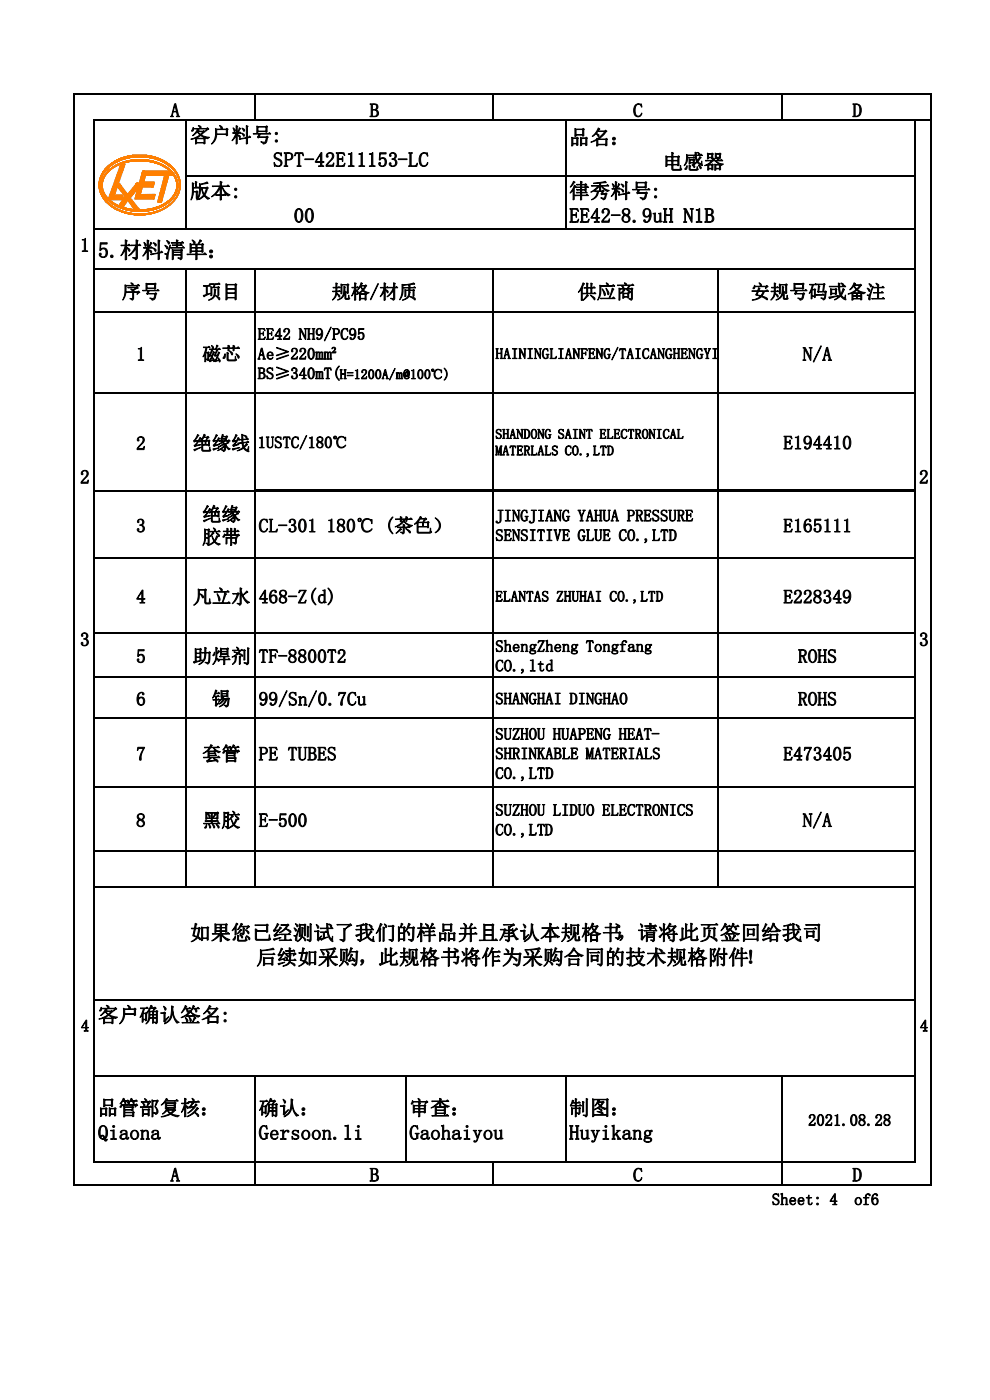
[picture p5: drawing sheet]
<svg xmlns="http://www.w3.org/2000/svg" width="210mm" height="297mm" viewBox="0 0 210 297" stroke-linecap="round" stroke-linejoin="round" font-family="sans-serif">
<defs><g id="words">
<text font-size="4.6" x="20.8" y="54.7">5.材料清单：</text>
<g font-size="4.3">
<text x="40.3" y="30.2">客户料号:</text>
<text x="57.9" y="35.4">SPT-42E11153-LC</text>
<text x="120.7" y="30.7">品名：</text>
<text x="140.6" y="35.8">电感器</text>
<text x="40.3" y="42">版本:</text>
<text x="62.3" y="47.2">00</text>
<text x="120.7" y="42">律秀料号:</text>
<text x="120.7" y="47.2">EE42-8.9uH N1B</text>
<text x="40.3" y="199.4">如果您已经测试了我们的样品并且承认本规格书，请将此页签回给我司</text>
<text x="54.4" y="204.6">后续如采购，此规格书将作为采购合同的技术规格附件！</text>
<text x="20.8" y="216.8">客户确认签名:</text>
<text x="20.8" y="236.5">品管部复核：</text>
<text x="54.9" y="236.5">确认：</text>
<text x="86.8" y="236.5">审查：</text>
<text x="120.7" y="236.5">制图：</text>
<text x="20.8" y="241.7">Qiaona</text>
<text x="54.9" y="241.7">Gersoon.li</text>
<text x="86.8" y="241.7">Gaohaiyou</text>
<text x="120.7" y="241.7">Huyikang</text>
</g>
<g font-size="4.1">
<text x="36.2" y="24.8">A</text>
<text x="78.4" y="24.8">B</text>
<text x="134.3" y="24.8">C</text>
<text x="180.8" y="24.8">D</text>
<text x="17" y="53.4">1</text>
<text x="25.9" y="63.3">序号</text>
<text x="42.9" y="63.3">项目</text>
<text x="70.3" y="63.3">规格/材质</text>
<text x="122.5" y="63.3">供应商</text>
<text x="159.2" y="63.3">安规号码或备注</text>
<text x="28.9" y="76.5">1</text>
<text x="42.9" y="76.5">磁芯</text>
<text x="170.3" y="76.5">N/A</text>
<text x="28.9" y="95.4">2</text>
<text x="40.9" y="95.4">绝缘线</text>
<text x="166.2" y="95.3">E194410</text>
<text x="17" y="102.6">2</text>
<text x="194.9" y="102.6">2</text>
<text x="28.9" y="112.9">3</text>
<text x="42.9" y="110.5">绝缘</text>
<text x="54.9" y="112.9">CL-301</text>
<text x="69.3" y="112.9">180℃ (茶色）</text>
<text x="166.2" y="112.9">E165111</text>
<text x="42.9" y="115.3">胶带</text>
<text x="28.9" y="128">4</text>
<text x="40.9" y="128">凡立水</text>
<text x="54.9" y="128">468-Z(d)</text>
<text x="166.2" y="128">E228349</text>
<text x="17" y="137">3</text>
<text x="194.9" y="137">3</text>
<text x="28.9" y="140.6">5</text>
<text x="40.9" y="140.6">助焊剂</text>
<text x="54.9" y="140.6">TF-8800T2</text>
<text x="169.2" y="140.6">ROHS</text>
<text x="28.9" y="149.7">6</text>
<text x="44.9" y="149.7">锡</text>
<text x="54.9" y="149.7">99/Sn/0.7Cu</text>
<text x="169.2" y="149.7">ROHS</text>
<text x="28.9" y="161.3">7</text>
<text x="42.9" y="161.3">套管</text>
<text x="54.9" y="161.3">PE TUBES</text>
<text x="166.2" y="161.3">E473405</text>
<text x="28.9" y="175.4">8</text>
<text x="42.9" y="175.4">黑胶</text>
<text x="54.9" y="175.4">E-500</text>
<text x="170.3" y="175.4">N/A</text>
<text x="36.2" y="250.6">A</text>
<text x="78.4" y="250.6">B</text>
<text x="134.3" y="250.6">C</text>
<text x="180.8" y="250.6">D</text>
</g>
<g font-size="3.5">
<text x="54.7" y="72.1">EE42 NH9/PC95</text>
<text x="54.7" y="76.3">Ae≥220mm²</text>
<text x="54.7" y="80.4">BS≥340mT(</text>
<text x="54.7" y="95.1">1USTC/180℃</text>
<text x="105.1" y="110.6">JINGJIANG YAHUA PRESSURE</text>
<text x="105.1" y="114.7">SENSITIVE GLUE CO.,LTD</text>
<text x="105.1" y="138.3">ShengZheng Tongfang</text>
<text x="105.1" y="142.4">CO.,ltd</text>
<text x="105.1" y="149.4">SHANGHAI DINGHAO</text>
<text x="105.1" y="156.9">SUZHOU HUAPENG HEAT-</text>
<text x="105.1" y="161">SHRINKABLE MATERIALS</text>
<text x="105.1" y="165.2">CO.,LTD</text>
<text x="105.1" y="173">SUZHOU LIDUO ELECTRONICS</text>
<text x="105.1" y="177.2">CO.,LTD</text>
<text x="17.2" y="218.8">4</text>
<text x="195.1" y="218.8">4</text>
<text x="171.4" y="238.8">2021.08.28</text>
<text x="163.7" y="255.6">Sheet: 4</text>
<text x="181.2" y="255.6">of6</text>
</g>
<g font-size="3.2">
<text x="105.1" y="76.1">HAININGLIANFENG/TAICANGHENGYI</text>
<text x="105.1" y="127.6">ELANTAS ZHUHAI CO.,LTD</text>
</g>
<g font-size="2.9">
<text x="72.1" y="80.4">H=1200A/m@100℃)</text>
<text x="105.1" y="93.1">SHANDONG SAINT ELECTRONICAL</text>
<text x="105.1" y="96.6">MATERLALS CO.,LTD</text>
</g>
</g></defs>
<g fill="none" stroke="#000" stroke-width=".25">
<path d="M15.7 19.9v231.6M54.1 19.9v5.8M104.5 19.9v5.8M165.9 19.9v5.8M197.6 19.9v231.6M15.6 20h182.1M19.9 25.5h177.8M20 25.4v221.2M39.4 37.4h154.9M39.5 25.4v23.3M120 25.4v23.3M194.1 25.4v221.2"/>
<path d="M19.9 48.6h174.4M19.9 57h174.4M39.5 56.9v131.4M54.1 56.9v131.4M104.5 56.9v131.4M152.4 56.9v131.4M19.9 66.2h174.4M19.9 83.4h174.4M19.9 104.1h174.4M19.9 118.4h174.4M54 103.8h140.3M19.9 134.2h174.4"/>
<path d="M19.9 143.6h174.4M19.9 152.4h174.4M19.9 166.9h174.4M19.9 180.5h174.4M19.9 188.2h174.4M19.9 212.2h174.4M19.9 228.2h174.4M54.1 228.1v23.4M86.1 228.1v18.5M120 228.1v18.5M165.9 228.1v23.4M15.6 251.3h182.1"/>
<path d="M19.9 246.5h174.4M104.5 246.4v5.1"/>
</g>
<path d="M20.8 32.7h18v13.2h-18z" fill-rule="evenodd" fill="#fff"/>
<path d="M29.4 32.9h.4z" fill="#ff7f00"/>
<path d="M29.4 32.9h.4z" fill="none" stroke="#ff7f00" stroke-width=".21"/>
<path d="M29.3 32.9h.7z" fill="#ff7f00"/>
<path d="M29.3 32.9h.7z" fill="none" stroke="#ff7f00" stroke-width=".21"/>
<path d="M29.4 32.9h.6z" fill="#ff7f00"/>
<path d="M29.4 32.9h.6z" fill="none" stroke="#ff7f00" stroke-width=".21"/>
<path d="M29.1 32.9h1z" fill="#ff7f00"/>
<path d="M29.1 32.9h1z" fill="none" stroke="#ff7f00" stroke-width=".21"/>
<path d="M29.3 32.9h.8z" fill="#ff7f00"/>
<path d="M29.3 32.9h.8z" fill="none" stroke="#ff7f00" stroke-width=".21"/>
<path d="M29 32.9h1.3z" fill="#ff7f00"/>
<path d="M29 32.9h1.3z" fill="none" stroke="#ff7f00" stroke-width=".21"/>
<path d="M29.1 32.9h1.2z" fill="#ff7f00"/>
<path d="M29.1 32.9h1.2z" fill="none" stroke="#ff7f00" stroke-width=".21"/>
<path d="M28.8 32.9h1.6z" fill="#ff7f00"/>
<path d="M28.8 32.9h1.6z" fill="none" stroke="#ff7f00" stroke-width=".21"/>
<path d="M29 32.9h1.4z" fill="#ff7f00"/>
<path d="M29 32.9h1.4z" fill="none" stroke="#ff7f00" stroke-width=".21"/>
<path d="M28.7 32.9h1.9z" fill="#ff7f00"/>
<path d="M28.7 32.9h1.9z" fill="none" stroke="#ff7f00" stroke-width=".21"/>
<path d="M28.8 32.9h1.8z" fill="#ff7f00"/>
<g fill="none" stroke="#ff7f00" stroke-width=".21">
<path d="M26.4 33.3h2.1zM26.4 33.3h2.3zM26.5 33.3h2.3zM26.5 33.3h2.6zM26.5 33.3h6.2M26.6 33.3h2.8zM26.6 33.3h6.1zM26.7 33.2h5.8zM26.7 33.2h5.8M26.9 33.2h5.5zM27 33.2h5.2zM27 33.1h5.2"/>
<path d="M27.2 33.1h4.9zM27.2 33.1h4.9M27.3 33.1h4.6zM27.5 33.1h4.3zM27.5 33h4.3M27.6 33h4.1zM27.8 33h3.7zM27.8 33h3.7M27.9 33h3.5zM28.1 33h3.1zM28.1 33h3.1M28.2 32.9h2.9z"/>
<path d="M28.4 32.9h2.5zM28.5 32.9h2.3zM28.5 32.9h2.3M28.8 32.9h1.8zM29.1 33.3h-2.7M29.7 33.3h3zM29.9 33.3h2.8zM30 33.3h2.7zM30.3 33.3h2.5zM30.3 33.3h2.6M30.6 33.3h2.3zM30.9 33.3h2.1z"/>
<path d="M30.9 33.3h2.1"/>
</g>
<path d="M31.1 33.3l1.9 .1z" fill="#ff7f00"/>
<path d="M31.1 33.3l1.9 .1z" fill="none" stroke="#ff7f00" stroke-width=".21"/>
<path d="M31.1 33.3l1.9 .1z" fill="#ff7f00"/>
<path d="M31.1 33.3l1.9 .1z" fill="none" stroke="#ff7f00" stroke-width=".21"/>
<path d="M26.3 33.4h1.9z" fill="#ff7f00"/>
<path d="M26.3 33.4h1.9zM26.4 33.3h2.1" fill="none" stroke="#ff7f00" stroke-width=".21"/>
<path d="M26.2 33.4h1.8z" fill="#ff7f00"/>
<path d="M26.2 33.4h1.8z" fill="none" stroke="#ff7f00" stroke-width=".21"/>
<path d="M26.3 33.4h1.9z" fill="#ff7f00"/>
<path d="M26.3 33.4h1.9z" fill="none" stroke="#ff7f00" stroke-width=".21"/>
<path d="M31.2 33.4h1.9z" fill="#ff7f00"/>
<path d="M31.2 33.4h1.9z" fill="none" stroke="#ff7f00" stroke-width=".21"/>
<path d="M31.2 33.4h1.9z" fill="#ff7f00"/>
<path d="M31.2 33.4h1.9z" fill="none" stroke="#ff7f00" stroke-width=".21"/>
<path d="M26.1 33.4h1.8z" fill="#ff7f00"/>
<path d="M26.1 33.4h1.8z" fill="none" stroke="#ff7f00" stroke-width=".21"/>
<path d="M26.2 33.4h1.8z" fill="#ff7f00"/>
<path d="M26.2 33.4h1.8z" fill="none" stroke="#ff7f00" stroke-width=".21"/>
<path d="M31.5 33.4h1.7z" fill="#ff7f00"/>
<path d="M31.5 33.4h1.7z" fill="none" stroke="#ff7f00" stroke-width=".21"/>
<path d="M31.5 33.4h1.7z" fill="#ff7f00"/>
<path d="M31.5 33.4h1.7z" fill="none" stroke="#ff7f00" stroke-width=".21"/>
<path d="M31.7 33.4h1.6z" fill="#ff7f00"/>
<path d="M31.7 33.4h1.6z" fill="none" stroke="#ff7f00" stroke-width=".21"/>
<path d="M31.7 33.4h1.6z" fill="#ff7f00"/>
<path d="M31.7 33.4h1.6z" fill="none" stroke="#ff7f00" stroke-width=".21"/>
<path d="M26 33.4h1.6z" fill="#ff7f00"/>
<path d="M26 33.4h1.6z" fill="none" stroke="#ff7f00" stroke-width=".21"/>
<path d="M26.1 33.4h1.8z" fill="#ff7f00"/>
<path d="M26.1 33.4h1.8z" fill="none" stroke="#ff7f00" stroke-width=".21"/>
<path d="M25.9 33.5h1.5z" fill="#ff7f00"/>
<path d="M25.9 33.5h1.5z" fill="none" stroke="#ff7f00" stroke-width=".21"/>
<path d="M26 33.4h1.6z" fill="#ff7f00"/>
<path d="M26 33.4h1.6z" fill="none" stroke="#ff7f00" stroke-width=".21"/>
<path d="M31.8 33.4l1.6 .1z" fill="#ff7f00"/>
<path d="M31.8 33.4l1.6 .1z" fill="none" stroke="#ff7f00" stroke-width=".21"/>
<path d="M31.8 33.4l1.6 .1z" fill="#ff7f00"/>
<path d="M31.8 33.4l1.6 .1z" fill="none" stroke="#ff7f00" stroke-width=".21"/>
<path d="M25.8 33.5h1.5z" fill="#ff7f00"/>
<path d="M25.8 33.5h1.5z" fill="none" stroke="#ff7f00" stroke-width=".21"/>
<path d="M25.9 33.5h1.5z" fill="#ff7f00"/>
<path d="M25.9 33.5h1.5z" fill="none" stroke="#ff7f00" stroke-width=".21"/>
<path d="M32.1 33.5h1.4z" fill="#ff7f00"/>
<path d="M32.1 33.5h1.4z" fill="none" stroke="#ff7f00" stroke-width=".21"/>
<path d="M32.1 33.5h1.4z" fill="#ff7f00"/>
<path d="M32.1 33.5h1.4z" fill="none" stroke="#ff7f00" stroke-width=".21"/>
<path d="M32.2 33.5l1.4 .1z" fill="#ff7f00"/>
<path d="M32.2 33.5l1.4 .1z" fill="none" stroke="#ff7f00" stroke-width=".21"/>
<path d="M32.2 33.5l1.4 .1z" fill="#ff7f00"/>
<path d="M32.2 33.5l1.4 .1z" fill="none" stroke="#ff7f00" stroke-width=".21"/>
<path d="M25.7 33.6h1.3z" fill="#ff7f00"/>
<path d="M25.7 33.6h1.3z" fill="none" stroke="#ff7f00" stroke-width=".21"/>
<path d="M25.8 33.5h1.5z" fill="#ff7f00"/>
<path d="M25.8 33.5h1.5z" fill="none" stroke="#ff7f00" stroke-width=".21"/>
<path d="M25.6 33.6h1.4z" fill="#ff7f00"/>
<path d="M25.6 33.6h1.4z" fill="none" stroke="#ff7f00" stroke-width=".21"/>
<path d="M25.7 33.6h1.3z" fill="#ff7f00"/>
<path d="M25.7 33.6h1.3z" fill="none" stroke="#ff7f00" stroke-width=".21"/>
<path d="M32.3 33.6h1.5z" fill="#ff7f00"/>
<path d="M32.3 33.6h1.5z" fill="none" stroke="#ff7f00" stroke-width=".21"/>
<path d="M32.3 33.6h1.5z" fill="#ff7f00"/>
<path d="M32.3 33.6h1.5z" fill="none" stroke="#ff7f00" stroke-width=".21"/>
<path d="M32.6 33.6h1.2z" fill="#ff7f00"/>
<path d="M32.6 33.6h1.2z" fill="none" stroke="#ff7f00" stroke-width=".21"/>
<path d="M32.6 33.6h1.2z" fill="#ff7f00"/>
<path d="M32.6 33.6h1.2z" fill="none" stroke="#ff7f00" stroke-width=".21"/>
<path d="M25.5 33.6h1.2z" fill="#ff7f00"/>
<path d="M25.5 33.6h1.2z" fill="none" stroke="#ff7f00" stroke-width=".21"/>
<path d="M25.6 33.6h1.4z" fill="#ff7f00"/>
<path d="M25.6 33.6h1.4z" fill="none" stroke="#ff7f00" stroke-width=".21"/>
<path d="M25.4 33.7h1.2z" fill="#ff7f00"/>
<path d="M25.4 33.7h1.2z" fill="none" stroke="#ff7f00" stroke-width=".21"/>
<path d="M25.5 33.6h1.2z" fill="#ff7f00"/>
<path d="M25.5 33.6h1.2z" fill="none" stroke="#ff7f00" stroke-width=".21"/>
<path d="M32.6 33.6l1.4 .1z" fill="#ff7f00"/>
<path d="M32.6 33.6l1.4 .1z" fill="none" stroke="#ff7f00" stroke-width=".21"/>
<path d="M32.6 33.6l1.4 .1z" fill="#ff7f00"/>
<path d="M32.6 33.6l1.4 .1z" fill="none" stroke="#ff7f00" stroke-width=".21"/>
<path d="M25.3 33.7h1.2z" fill="#ff7f00"/>
<path d="M25.3 33.7h1.2z" fill="none" stroke="#ff7f00" stroke-width=".21"/>
<path d="M25.4 33.7h1.2z" fill="#ff7f00"/>
<path d="M25.4 33.7h1.2z" fill="none" stroke="#ff7f00" stroke-width=".21"/>
<path d="M32.9 33.7h1.1z" fill="#ff7f00"/>
<path d="M32.9 33.7h1.1z" fill="none" stroke="#ff7f00" stroke-width=".21"/>
<path d="M32.9 33.7h1.1z" fill="#ff7f00"/>
<path d="M32.9 33.7h1.1z" fill="none" stroke="#ff7f00" stroke-width=".21"/>
<path d="M25.1 33.8h1.1z" fill="#ff7f00"/>
<path d="M25.1 33.8h1.1z" fill="none" stroke="#ff7f00" stroke-width=".21"/>
<path d="M25.3 33.7h1.2z" fill="#ff7f00"/>
<path d="M25.3 33.7h1.2z" fill="none" stroke="#ff7f00" stroke-width=".21"/>
<path d="M33 33.7l1.2 .1z" fill="#ff7f00"/>
<path d="M33 33.7l1.2 .1z" fill="none" stroke="#ff7f00" stroke-width=".21"/>
<path d="M33 33.7l1.2 .1z" fill="#ff7f00"/>
<path d="M33 33.7l1.2 .1z" fill="none" stroke="#ff7f00" stroke-width=".21"/>
<path d="M25.1 33.8h1.1z" fill="#ff7f00"/>
<path d="M25.1 33.8h1.1z" fill="none" stroke="#ff7f00" stroke-width=".21"/>
<path d="M25.1 33.8h1.1z" fill="#ff7f00"/>
<path d="M25.1 33.8h1.1z" fill="none" stroke="#ff7f00" stroke-width=".21"/>
<path d="M33.2 33.8l1.1 .1z" fill="#ff7f00"/>
<path d="M33.2 33.8l1.1 .1z" fill="none" stroke="#ff7f00" stroke-width=".21"/>
<path d="M33.2 33.8l1.1 .1z" fill="#ff7f00"/>
<path d="M33.2 33.8l1.1 .1z" fill="none" stroke="#ff7f00" stroke-width=".21"/>
<path d="M33.4 33.9h1z" fill="#ff7f00"/>
<path d="M33.4 33.9h1z" fill="none" stroke="#ff7f00" stroke-width=".21"/>
<path d="M33.4 33.9h1z" fill="#ff7f00"/>
<path d="M33.4 33.9h1z" fill="none" stroke="#ff7f00" stroke-width=".21"/>
<path d="M24.9 33.9h1z" fill="#ff7f00"/>
<path d="M24.9 33.9h1z" fill="none" stroke="#ff7f00" stroke-width=".21"/>
<path d="M25.1 33.8h1.1z" fill="#ff7f00"/>
<path d="M25.1 33.8h1.1z" fill="none" stroke="#ff7f00" stroke-width=".21"/>
<path d="M24.8 33.9h1z" fill="#ff7f00"/>
<path d="M24.8 33.9h1z" fill="none" stroke="#ff7f00" stroke-width=".21"/>
<path d="M24.9 33.9h1z" fill="#ff7f00"/>
<path d="M24.9 33.9h1z" fill="none" stroke="#ff7f00" stroke-width=".21"/>
<path d="M33.5 33.9l1 .1z" fill="#ff7f00"/>
<path d="M33.5 33.9l1 .1z" fill="none" stroke="#ff7f00" stroke-width=".21"/>
<path d="M33.5 33.9l1 .1z" fill="#ff7f00"/>
<path d="M33.5 33.9l1 .1z" fill="none" stroke="#ff7f00" stroke-width=".21"/>
<path d="M33.7 34h.9z" fill="#ff7f00"/>
<path d="M33.7 34h.9z" fill="none" stroke="#ff7f00" stroke-width=".21"/>
<path d="M33.7 34h.9z" fill="#ff7f00"/>
<path d="M33.7 34h.9z" fill="none" stroke="#ff7f00" stroke-width=".21"/>
<path d="M24.7 34h.9z" fill="#ff7f00"/>
<path d="M24.7 34h.9z" fill="none" stroke="#ff7f00" stroke-width=".21"/>
<path d="M24.8 33.9h1z" fill="#ff7f00"/>
<path d="M24.8 33.9h1z" fill="none" stroke="#ff7f00" stroke-width=".21"/>
<path d="M24.6 34.1h.9z" fill="#ff7f00"/>
<path d="M24.6 34.1h.9z" fill="none" stroke="#ff7f00" stroke-width=".21"/>
<path d="M24.7 34h.9z" fill="#ff7f00"/>
<path d="M24.7 34h.9z" fill="none" stroke="#ff7f00" stroke-width=".21"/>
<path d="M33.7 34l1.1 .1z" fill="#ff7f00"/>
<path d="M33.7 34l1.1 .1z" fill="none" stroke="#ff7f00" stroke-width=".21"/>
<path d="M33.7 34l1.1 .1z" fill="#ff7f00"/>
<path d="M33.7 34l1.1 .1z" fill="none" stroke="#ff7f00" stroke-width=".21"/>
<path d="M24.5 34.1h.9z" fill="#ff7f00"/>
<path d="M24.5 34.1h.9z" fill="none" stroke="#ff7f00" stroke-width=".21"/>
<path d="M24.6 34.1h.9z" fill="#ff7f00"/>
<path d="M24.6 34.1h.9z" fill="none" stroke="#ff7f00" stroke-width=".21"/>
<path d="M34 34.1h.8z" fill="#ff7f00"/>
<path d="M34 34.1h.8z" fill="none" stroke="#ff7f00" stroke-width=".21"/>
<path d="M34 34.1h.8z" fill="#ff7f00"/>
<path d="M34 34.1h.8z" fill="none" stroke="#ff7f00" stroke-width=".21"/>
<path d="M24.3 34.2h.9z" fill="#ff7f00"/>
<path d="M24.3 34.2h.9z" fill="none" stroke="#ff7f00" stroke-width=".21"/>
<path d="M24.5 34.1h.9z" fill="#ff7f00"/>
<path d="M24.5 34.1h.9z" fill="none" stroke="#ff7f00" stroke-width=".21"/>
<path d="M34 34.1l1 .1z" fill="#ff7f00"/>
<path d="M34 34.1l1 .1z" fill="none" stroke="#ff7f00" stroke-width=".21"/>
<path d="M34 34.1l1 .1z" fill="#ff7f00"/>
<path d="M34 34.1l1 .1z" fill="none" stroke="#ff7f00" stroke-width=".21"/>
<path d="M24.3 34.2h.8z" fill="#ff7f00"/>
<path d="M24.3 34.2h.8z" fill="none" stroke="#ff7f00" stroke-width=".21"/>
<path d="M24.3 34.2h.9z" fill="#ff7f00"/>
<path d="M24.3 34.2h.9z" fill="none" stroke="#ff7f00" stroke-width=".21"/>
<path d="M34.2 34.2l.8 .1z" fill="#ff7f00"/>
<path d="M34.2 34.2l.8 .1z" fill="none" stroke="#ff7f00" stroke-width=".21"/>
<path d="M34.2 34.2l.8 .1z" fill="#ff7f00"/>
<path d="M34.2 34.2l.8 .1z" fill="none" stroke="#ff7f00" stroke-width=".21"/>
<path d="M24.1 34.3h.8z" fill="#ff7f00"/>
<path d="M24.1 34.3h.8z" fill="none" stroke="#ff7f00" stroke-width=".21"/>
<path d="M24.3 34.2h.8z" fill="#ff7f00"/>
<path d="M24.3 34.2h.8z" fill="none" stroke="#ff7f00" stroke-width=".21"/>
<path d="M34.3 34.3h.9z" fill="#ff7f00"/>
<path d="M34.3 34.3h.9z" fill="none" stroke="#ff7f00" stroke-width=".21"/>
<path d="M34.3 34.3h.9z" fill="#ff7f00"/>
<path d="M34.3 34.3h.9z" fill="none" stroke="#ff7f00" stroke-width=".21"/>
<path d="M24.1 34.3h.8z" fill="#ff7f00"/>
<path d="M24.1 34.3h.8z" fill="none" stroke="#ff7f00" stroke-width=".21"/>
<path d="M24.1 34.3h.8z" fill="#ff7f00"/>
<path d="M24.1 34.3h.8z" fill="none" stroke="#ff7f00" stroke-width=".21"/>
<path d="M34.5 34.3l.8 .1z" fill="#ff7f00"/>
<path d="M34.5 34.3l.8 .1z" fill="none" stroke="#ff7f00" stroke-width=".21"/>
<path d="M34.5 34.3l.8 .1z" fill="#ff7f00"/>
<path d="M34.5 34.3l.8 .1z" fill="none" stroke="#ff7f00" stroke-width=".21"/>
<path d="M34.6 34.4l.8 .1z" fill="#ff7f00"/>
<path d="M34.6 34.4l.8 .1z" fill="none" stroke="#ff7f00" stroke-width=".21"/>
<path d="M34.6 34.4l.8 .1z" fill="#ff7f00"/>
<path d="M34.6 34.4l.8 .1z" fill="none" stroke="#ff7f00" stroke-width=".21"/>
<path d="M23.9 34.5l.2-.2 .5 .2z" fill="#ff7f00"/>
<path d="M23.9 34.5l.2-.2 .5 .2z" fill="none" stroke="#ff7f00" stroke-width=".21"/>
<path d="M24.1 34.3h.8l-.3 .2z" fill="#ff7f00"/>
<path d="M24.1 34.3h.8l-.3 .2z" fill="none" stroke="#ff7f00" stroke-width=".21"/>
<path d="M23.9 34.5h.7z" fill="#ff7f00"/>
<path d="M23.9 34.5h.7z" fill="none" stroke="#ff7f00" stroke-width=".21"/>
<path d="M23.9 34.5h.7z" fill="#ff7f00"/>
<path d="M23.9 34.5h.7z" fill="none" stroke="#ff7f00" stroke-width=".21"/>
<path d="M34.7 34.5h.8z" fill="#ff7f00"/>
<path d="M34.7 34.5h.8z" fill="none" stroke="#ff7f00" stroke-width=".21"/>
<path d="M34.7 34.5h.8z" fill="#ff7f00"/>
<path d="M34.7 34.5h.8z" fill="none" stroke="#ff7f00" stroke-width=".21"/>
<path d="M34.9 34.5l.7 .1z" fill="#ff7f00"/>
<path d="M34.9 34.5l.7 .1z" fill="none" stroke="#ff7f00" stroke-width=".21"/>
<path d="M34.9 34.5l.7 .1z" fill="#ff7f00"/>
<path d="M34.9 34.5l.7 .1z" fill="none" stroke="#ff7f00" stroke-width=".21"/>
<path d="M23.7 34.6l.2-.1 .5 .1z" fill="#ff7f00"/>
<path d="M23.7 34.6l.2-.1 .5 .1z" fill="none" stroke="#ff7f00" stroke-width=".21"/>
<path d="M23.9 34.5h.7l-.2 .1z" fill="#ff7f00"/>
<path d="M23.9 34.5h.7l-.2 .1z" fill="none" stroke="#ff7f00" stroke-width=".21"/>
<path d="M23.7 34.6h.7z" fill="#ff7f00"/>
<path d="M23.7 34.6h.7z" fill="none" stroke="#ff7f00" stroke-width=".21"/>
<path d="M23.7 34.6h.7z" fill="#ff7f00"/>
<path d="M23.7 34.6h.7z" fill="none" stroke="#ff7f00" stroke-width=".21"/>
<path d="M35 34.6l.7 .1z" fill="#ff7f00"/>
<path d="M35 34.6l.7 .1z" fill="none" stroke="#ff7f00" stroke-width=".21"/>
<path d="M35 34.6l.7 .1z" fill="#ff7f00"/>
<path d="M35 34.6l.7 .1z" fill="none" stroke="#ff7f00" stroke-width=".21"/>
<path d="M35.1 34.7h.7z" fill="#ff7f00"/>
<path d="M35.1 34.7h.7z" fill="none" stroke="#ff7f00" stroke-width=".21"/>
<path d="M35.1 34.7h.7z" fill="#ff7f00"/>
<path d="M35.1 34.7h.7z" fill="none" stroke="#ff7f00" stroke-width=".21"/>
<path d="M23.5 34.7l.2-.1 .5 .1z" fill="#ff7f00"/>
<path d="M23.5 34.7l.2-.1 .5 .1z" fill="none" stroke="#ff7f00" stroke-width=".21"/>
<path d="M23.7 34.6h.7l-.2 .1z" fill="#ff7f00"/>
<path d="M23.7 34.6h.7l-.2 .1z" fill="none" stroke="#ff7f00" stroke-width=".21"/>
<path d="M23.4 34.8h.7z" fill="#ff7f00"/>
<path d="M23.4 34.8h.7z" fill="none" stroke="#ff7f00" stroke-width=".21"/>
<path d="M23.5 34.7h.7z" fill="#ff7f00"/>
<path d="M23.5 34.7h.7z" fill="none" stroke="#ff7f00" stroke-width=".21"/>
<path d="M35.2 34.7l.7 .2z" fill="#ff7f00"/>
<path d="M35.2 34.7l.7 .2z" fill="none" stroke="#ff7f00" stroke-width=".21"/>
<path d="M35.2 34.7l.7 .2z" fill="#ff7f00"/>
<path d="M35.2 34.7l.7 .2z" fill="none" stroke="#ff7f00" stroke-width=".21"/>
<path d="M35.4 34.9h.6z" fill="#ff7f00"/>
<path d="M35.4 34.9h.6z" fill="none" stroke="#ff7f00" stroke-width=".21"/>
<path d="M35.4 34.9h.6z" fill="#ff7f00"/>
<path d="M35.4 34.9h.6z" fill="none" stroke="#ff7f00" stroke-width=".21"/>
<path d="M23.3 34.9h.6z" fill="#ff7f00"/>
<path d="M23.3 34.9h.6z" fill="none" stroke="#ff7f00" stroke-width=".21"/>
<path d="M23.4 34.8h.7z" fill="#ff7f00"/>
<path d="M23.4 34.8h.7z" fill="none" stroke="#ff7f00" stroke-width=".21"/>
<path d="M23.2 34.9h.7z" fill="#ff7f00"/>
<path d="M23.2 34.9h.7z" fill="none" stroke="#ff7f00" stroke-width=".21"/>
<path d="M23.3 34.9h.6z" fill="#ff7f00"/>
<path d="M23.3 34.9h.6z" fill="none" stroke="#ff7f00" stroke-width=".21"/>
<path d="M35.4 34.9l.7 .1z" fill="#ff7f00"/>
<path d="M35.4 34.9l.7 .1z" fill="none" stroke="#ff7f00" stroke-width=".21"/>
<path d="M35.4 34.9l.7 .1z" fill="#ff7f00"/>
<path d="M35.4 34.9l.7 .1z" fill="none" stroke="#ff7f00" stroke-width=".21"/>
<path d="M35.6 35h.5z" fill="#ff7f00"/>
<path d="M35.6 35h.5z" fill="none" stroke="#ff7f00" stroke-width=".21"/>
<path d="M35.6 35h.5z" fill="#ff7f00"/>
<path d="M35.6 35h.5z" fill="none" stroke="#ff7f00" stroke-width=".21"/>
<path d="M23.1 35h.6z" fill="#ff7f00"/>
<path d="M23.1 35h.6z" fill="none" stroke="#ff7f00" stroke-width=".21"/>
<path d="M23.2 34.9h.7z" fill="#ff7f00"/>
<path d="M23.2 34.9h.7z" fill="none" stroke="#ff7f00" stroke-width=".21"/>
<path d="M23 35.1h.6z" fill="#ff7f00"/>
<path d="M23 35.1h.6z" fill="none" stroke="#ff7f00" stroke-width=".21"/>
<path d="M23.1 35h.6z" fill="#ff7f00"/>
<path d="M23.1 35h.6z" fill="none" stroke="#ff7f00" stroke-width=".21"/>
<path d="M35.6 35l.7 .2z" fill="#ff7f00"/>
<path d="M35.6 35l.7 .2z" fill="none" stroke="#ff7f00" stroke-width=".21"/>
<path d="M35.6 35h.5l.2 .2z" fill="#ff7f00"/>
<path d="M35.6 35h.5l.2 .2z" fill="none" stroke="#ff7f00" stroke-width=".21"/>
<path d="M22.9 35.2h.6z" fill="#ff7f00"/>
<path d="M22.9 35.2h.6z" fill="none" stroke="#ff7f00" stroke-width=".21"/>
<path d="M23 35.1h.6z" fill="#ff7f00"/>
<path d="M23 35.1h.6z" fill="none" stroke="#ff7f00" stroke-width=".21"/>
<path d="M35.9 35.2h.4z" fill="#ff7f00"/>
<path d="M35.9 35.2h.4z" fill="none" stroke="#ff7f00" stroke-width=".21"/>
<path d="M35.9 35.2h.4z" fill="#ff7f00"/>
<path d="M35.9 35.2h.4z" fill="none" stroke="#ff7f00" stroke-width=".21"/>
<path d="M22.8 35.3h.6z" fill="#ff7f00"/>
<path d="M22.8 35.3h.6z" fill="none" stroke="#ff7f00" stroke-width=".21"/>
<path d="M22.9 35.2h.6z" fill="#ff7f00"/>
<path d="M22.9 35.2h.6z" fill="none" stroke="#ff7f00" stroke-width=".21"/>
<path d="M35.9 35.2l.6 .2z" fill="#ff7f00"/>
<path d="M35.9 35.2l.6 .2z" fill="none" stroke="#ff7f00" stroke-width=".21"/>
<path d="M35.9 35.2h.4l.2 .2z" fill="#ff7f00"/>
<path d="M35.9 35.2h.4l.2 .2z" fill="none" stroke="#ff7f00" stroke-width=".21"/>
<path d="M22.8 35.4h.5z" fill="#ff7f00"/>
<path d="M22.8 35.4h.5z" fill="none" stroke="#ff7f00" stroke-width=".21"/>
<path d="M22.8 35.3h.6z" fill="#ff7f00"/>
<path d="M22.8 35.3h.6z" fill="none" stroke="#ff7f00" stroke-width=".21"/>
<path d="M36.1 35.4h.4z" fill="#ff7f00"/>
<path d="M36.1 35.4h.4z" fill="none" stroke="#ff7f00" stroke-width=".21"/>
<path d="M36.1 35.4h.4z" fill="#ff7f00"/>
<path d="M36.1 35.4h.4z" fill="none" stroke="#ff7f00" stroke-width=".21"/>
<path d="M22.7 35.5l.1-.1 .4 .1z" fill="#ff7f00"/>
<path d="M22.7 35.5l.1-.1 .4 .1z" fill="none" stroke="#ff7f00" stroke-width=".21"/>
<path d="M22.8 35.4h.5l-.1 .1z" fill="#ff7f00"/>
<path d="M22.8 35.4h.5l-.1 .1z" fill="none" stroke="#ff7f00" stroke-width=".21"/>
<path d="M36.1 35.4l.6 .1z" fill="#ff7f00"/>
<path d="M36.1 35.4l.6 .1z" fill="none" stroke="#ff7f00" stroke-width=".21"/>
<path d="M36.1 35.4l.6 .1z" fill="#ff7f00"/>
<path d="M36.1 35.4l.6 .1z" fill="none" stroke="#ff7f00" stroke-width=".21"/>
<path d="M22.7 35.5h.4z" fill="#ff7f00"/>
<path d="M22.7 35.5h.4z" fill="none" stroke="#ff7f00" stroke-width=".21"/>
<path d="M22.7 35.5h.5z" fill="#ff7f00"/>
<path d="M22.7 35.5h.5z" fill="none" stroke="#ff7f00" stroke-width=".21"/>
<path d="M36.3 35.5l.4 .1z" fill="#ff7f00"/>
<path d="M36.3 35.5l.4 .1z" fill="none" stroke="#ff7f00" stroke-width=".21"/>
<path d="M36.3 35.5l.4 .1z" fill="#ff7f00"/>
<path d="M36.3 35.5l.4 .1z" fill="none" stroke="#ff7f00" stroke-width=".21"/>
<path d="M22.6 35.5l.4 .1h-.5z" fill="#ff7f00"/>
<path d="M22.6 35.5l.4 .1h-.5z" fill="none" stroke="#ff7f00" stroke-width=".21"/>
<path d="M22.6 35.5h.5l-.1 .1z" fill="#ff7f00"/>
<path d="M22.6 35.5h.5l-.1 .1z" fill="none" stroke="#ff7f00" stroke-width=".21"/>
<path d="M36.3 35.6l.5 .1z" fill="#ff7f00"/>
<path d="M36.3 35.6l.5 .1z" fill="none" stroke="#ff7f00" stroke-width=".21"/>
<path d="M36.3 35.6l.5 .1z" fill="#ff7f00"/>
<path d="M36.3 35.6l.5 .1z" fill="none" stroke="#ff7f00" stroke-width=".21"/>
<path d="M22.5 35.6l.4 .1z" fill="#ff7f00"/>
<path d="M22.5 35.6l.4 .1z" fill="none" stroke="#ff7f00" stroke-width=".21"/>
<path d="M22.5 35.6h.5z" fill="#ff7f00"/>
<path d="M22.5 35.6h.5z" fill="none" stroke="#ff7f00" stroke-width=".21"/>
<path d="M36.4 35.7h.5z" fill="#ff7f00"/>
<path d="M36.4 35.7h.5z" fill="none" stroke="#ff7f00" stroke-width=".21"/>
<path d="M36.4 35.7h.5z" fill="#ff7f00"/>
<path d="M36.4 35.7h.5z" fill="none" stroke="#ff7f00" stroke-width=".21"/>
<path d="M22.4 35.7l.4 .1h-.5z" fill="#ff7f00"/>
<path d="M22.4 35.7l.4 .1h-.5z" fill="none" stroke="#ff7f00" stroke-width=".21"/>
<path d="M22.4 35.7h.5l-.1 .1z" fill="#ff7f00"/>
<path d="M22.4 35.7h.5l-.1 .1z" fill="none" stroke="#ff7f00" stroke-width=".21"/>
<path d="M36.5 35.7l.5 .2z" fill="#ff7f00"/>
<path d="M36.5 35.7l.5 .2z" fill="none" stroke="#ff7f00" stroke-width=".21"/>
<path d="M36.5 35.7l.5 .2z" fill="#ff7f00"/>
<path d="M36.5 35.7l.5 .2z" fill="none" stroke="#ff7f00" stroke-width=".21"/>
<path d="M22.3 35.8l.5 .1z" fill="#ff7f00"/>
<path d="M22.3 35.8l.5 .1z" fill="none" stroke="#ff7f00" stroke-width=".21"/>
<path d="M22.3 35.8h.5z" fill="#ff7f00"/>
<path d="M22.3 35.8h.5z" fill="none" stroke="#ff7f00" stroke-width=".21"/>
<path d="M36.6 35.9h.4z" fill="#ff7f00"/>
<path d="M36.6 35.9h.4z" fill="none" stroke="#ff7f00" stroke-width=".21"/>
<path d="M36.6 35.9h.4z" fill="#ff7f00"/>
<path d="M36.6 35.9h.4z" fill="none" stroke="#ff7f00" stroke-width=".21"/>
<path d="M22.3 35.9l.3 .1h-.4z" fill="#ff7f00"/>
<path d="M22.3 35.9l.3 .1h-.4z" fill="none" stroke="#ff7f00" stroke-width=".21"/>
<path d="M22.3 35.9h.5l-.2 .1z" fill="#ff7f00"/>
<path d="M22.3 35.9h.5l-.2 .1z" fill="none" stroke="#ff7f00" stroke-width=".21"/>
<path d="M36.7 35.9l.4 .1z" fill="#ff7f00"/>
<path d="M36.7 35.9l.4 .1z" fill="none" stroke="#ff7f00" stroke-width=".21"/>
<path d="M36.7 35.9l.4 .1z" fill="#ff7f00"/>
<path d="M36.7 35.9l.4 .1z" fill="none" stroke="#ff7f00" stroke-width=".21"/>
<path d="M22.2 36h.4z" fill="#ff7f00"/>
<path d="M22.2 36h.4z" fill="none" stroke="#ff7f00" stroke-width=".21"/>
<path d="M22.2 36h.4z" fill="#ff7f00"/>
<path d="M22.2 36h.4z" fill="none" stroke="#ff7f00" stroke-width=".21"/>
<path d="M36.8 36l.4 .1z" fill="#ff7f00"/>
<path d="M36.8 36l.4 .1z" fill="none" stroke="#ff7f00" stroke-width=".21"/>
<path d="M36.8 36l.4 .1z" fill="#ff7f00"/>
<path d="M36.8 36l.4 .1z" fill="none" stroke="#ff7f00" stroke-width=".21"/>
<path d="M22.1 36l.3 .2h-.4z" fill="#ff7f00"/>
<path d="M22.1 36l.3 .2h-.4z" fill="none" stroke="#ff7f00" stroke-width=".21"/>
<path d="M22.1 36h.5l-.2 .2z" fill="#ff7f00"/>
<path d="M22.1 36h.5l-.2 .2z" fill="none" stroke="#ff7f00" stroke-width=".21"/>
<path d="M36.8 36.1l.5 .1z" fill="#ff7f00"/>
<path d="M36.8 36.1l.5 .1z" fill="none" stroke="#ff7f00" stroke-width=".21"/>
<path d="M36.8 36.1l.5 .1z" fill="#ff7f00"/>
<path d="M36.8 36.1l.5 .1z" fill="none" stroke="#ff7f00" stroke-width=".21"/>
<path d="M22 36.2h.4z" fill="#ff7f00"/>
<path d="M22 36.2h.4z" fill="none" stroke="#ff7f00" stroke-width=".21"/>
<path d="M22 36.2h.4z" fill="#ff7f00"/>
<path d="M22 36.2h.4z" fill="none" stroke="#ff7f00" stroke-width=".21"/>
<path d="M36.9 36.2l.4 .1z" fill="#ff7f00"/>
<path d="M36.9 36.2l.4 .1z" fill="none" stroke="#ff7f00" stroke-width=".21"/>
<path d="M36.9 36.2l.4 .1z" fill="#ff7f00"/>
<path d="M36.9 36.2l.4 .1z" fill="none" stroke="#ff7f00" stroke-width=".21"/>
<path d="M37 36.3l.4 .1z" fill="#ff7f00"/>
<path d="M37 36.3l.4 .1z" fill="none" stroke="#ff7f00" stroke-width=".21"/>
<path d="M37 36.3l.4 .1z" fill="#ff7f00"/>
<path d="M37 36.3l.4 .1z" fill="none" stroke="#ff7f00" stroke-width=".21"/>
<path d="M22 36.2l.3 .2h-.4z" fill="#ff7f00"/>
<path d="M22 36.2l.3 .2h-.4z" fill="none" stroke="#ff7f00" stroke-width=".21"/>
<path d="M22 36.2h.4l-.1 .2z" fill="#ff7f00"/>
<path d="M22 36.2h.4l-.1 .2z" fill="none" stroke="#ff7f00" stroke-width=".21"/>
<path d="M21.9 36.4h.4z" fill="#ff7f00"/>
<path d="M21.9 36.4h.4z" fill="none" stroke="#ff7f00" stroke-width=".21"/>
<path d="M21.9 36.4h.4z" fill="#ff7f00"/>
<path d="M21.9 36.4h.4z" fill="none" stroke="#ff7f00" stroke-width=".21"/>
<path d="M37.1 36.4l.4 .1z" fill="#ff7f00"/>
<path d="M37.1 36.4l.4 .1z" fill="none" stroke="#ff7f00" stroke-width=".21"/>
<path d="M37.1 36.4l.4 .1z" fill="#ff7f00"/>
<path d="M37.1 36.4l.4 .1z" fill="none" stroke="#ff7f00" stroke-width=".21"/>
<path d="M37.2 36.5l.3 .1z" fill="#ff7f00"/>
<path d="M37.2 36.5l.3 .1z" fill="none" stroke="#ff7f00" stroke-width=".21"/>
<path d="M37.2 36.5l.3 .1z" fill="#ff7f00"/>
<path d="M37.2 36.5l.3 .1z" fill="none" stroke="#ff7f00" stroke-width=".21"/>
<path d="M21.9 36.4l.2 .2h-.3z" fill="#ff7f00"/>
<path d="M21.9 36.4l.2 .2h-.3z" fill="none" stroke="#ff7f00" stroke-width=".21"/>
<path d="M21.9 36.4h.4l-.2 .2z" fill="#ff7f00"/>
<path d="M21.9 36.4h.4l-.2 .2z" fill="none" stroke="#ff7f00" stroke-width=".21"/>
<path d="M21.8 36.6h.3z" fill="#ff7f00"/>
<path d="M21.8 36.6h.3z" fill="none" stroke="#ff7f00" stroke-width=".21"/>
<path d="M21.8 36.6h.3z" fill="#ff7f00"/>
<path d="M21.8 36.6h.3z" fill="none" stroke="#ff7f00" stroke-width=".21"/>
<path d="M37.2 36.6l.4 .1z" fill="#ff7f00"/>
<path d="M37.2 36.6l.4 .1z" fill="none" stroke="#ff7f00" stroke-width=".21"/>
<path d="M37.2 36.6l.4 .1z" fill="#ff7f00"/>
<path d="M37.2 36.6l.4 .1z" fill="none" stroke="#ff7f00" stroke-width=".21"/>
<path d="M37.3 36.7l.3 .1z" fill="#ff7f00"/>
<path d="M37.3 36.7l.3 .1z" fill="none" stroke="#ff7f00" stroke-width=".21"/>
<path d="M37.3 36.7l.3 .1z" fill="#ff7f00"/>
<path d="M37.3 36.7l.3 .1z" fill="none" stroke="#ff7f00" stroke-width=".21"/>
<path d="M21.7 36.6l.3 .2h-.4z" fill="#ff7f00"/>
<path d="M21.7 36.6l.3 .2h-.4z" fill="none" stroke="#ff7f00" stroke-width=".21"/>
<path d="M21.7 36.6h.4l-.1 .2z" fill="#ff7f00"/>
<path d="M21.7 36.6h.4l-.1 .2z" fill="none" stroke="#ff7f00" stroke-width=".21"/>
<path d="M21.6 36.8h.4z" fill="#ff7f00"/>
<path d="M21.6 36.8h.4z" fill="none" stroke="#ff7f00" stroke-width=".21"/>
<path d="M21.6 36.8h.4z" fill="#ff7f00"/>
<path d="M21.6 36.8h.4z" fill="none" stroke="#ff7f00" stroke-width=".21"/>
<path d="M37.4 36.8l.3 .1z" fill="#ff7f00"/>
<path d="M37.4 36.8l.3 .1z" fill="none" stroke="#ff7f00" stroke-width=".21"/>
<path d="M37.4 36.8l.3 .1z" fill="#ff7f00"/>
<path d="M37.4 36.8l.3 .1z" fill="none" stroke="#ff7f00" stroke-width=".21"/>
<path d="M37.4 36.9l.3 .1z" fill="#ff7f00"/>
<path d="M37.4 36.9l.3 .1z" fill="none" stroke="#ff7f00" stroke-width=".21"/>
<path d="M37.4 36.9l.3 .1z" fill="#ff7f00"/>
<path d="M37.4 36.9l.3 .1z" fill="none" stroke="#ff7f00" stroke-width=".21"/>
<path d="M21.6 36.8l.3 .2h-.4z" fill="#ff7f00"/>
<path d="M21.6 36.8l.3 .2h-.4z" fill="none" stroke="#ff7f00" stroke-width=".21"/>
<path d="M21.6 36.8h.4l-.1 .2z" fill="#ff7f00"/>
<path d="M21.6 36.8h.4l-.1 .2z" fill="none" stroke="#ff7f00" stroke-width=".21"/>
<path d="M21.5 37h.4z" fill="#ff7f00"/>
<path d="M21.5 37h.4z" fill="none" stroke="#ff7f00" stroke-width=".21"/>
<path d="M21.5 37h.4z" fill="#ff7f00"/>
<path d="M21.5 37h.4z" fill="none" stroke="#ff7f00" stroke-width=".21"/>
<path d="M37.5 37l.3 .1z" fill="#ff7f00"/>
<path d="M37.5 37l.3 .1z" fill="none" stroke="#ff7f00" stroke-width=".21"/>
<path d="M37.5 37l.3 .1z" fill="#ff7f00"/>
<path d="M37.5 37l.3 .1z" fill="none" stroke="#ff7f00" stroke-width=".21"/>
<path d="M37.6 37.1l.2 .1z" fill="#ff7f00"/>
<path d="M37.6 37.1l.2 .1z" fill="none" stroke="#ff7f00" stroke-width=".21"/>
<path d="M37.6 37.1l.2 .1z" fill="#ff7f00"/>
<path d="M37.6 37.1l.2 .1z" fill="none" stroke="#ff7f00" stroke-width=".21"/>
<path d="M21.5 37l.3 .2h-.4z" fill="#ff7f00"/>
<path d="M21.5 37l.3 .2h-.4z" fill="none" stroke="#ff7f00" stroke-width=".21"/>
<path d="M21.5 37h.4l-.1 .2z" fill="#ff7f00"/>
<path d="M21.5 37h.4l-.1 .2z" fill="none" stroke="#ff7f00" stroke-width=".21"/>
<path d="M21.4 37.2h.4z" fill="#ff7f00"/>
<path d="M21.4 37.2h.4z" fill="none" stroke="#ff7f00" stroke-width=".21"/>
<path d="M21.4 37.2h.4z" fill="#ff7f00"/>
<path d="M21.4 37.2h.4z" fill="none" stroke="#ff7f00" stroke-width=".21"/>
<path d="M37.6 37.2l.3 .2z" fill="#ff7f00"/>
<path d="M37.6 37.2l.3 .2z" fill="none" stroke="#ff7f00" stroke-width=".21"/>
<path d="M37.6 37.2l.3 .2z" fill="#ff7f00"/>
<path d="M37.6 37.2l.3 .2z" fill="none" stroke="#ff7f00" stroke-width=".21"/>
<path d="M37.7 37.4h.2z" fill="#ff7f00"/>
<path d="M37.7 37.4h.2z" fill="none" stroke="#ff7f00" stroke-width=".21"/>
<path d="M37.7 37.4h.2z" fill="#ff7f00"/>
<path d="M37.7 37.4h.2z" fill="none" stroke="#ff7f00" stroke-width=".21"/>
<path d="M21.4 37.2l.3 .2h-.4z" fill="#ff7f00"/>
<path d="M21.4 37.2l.3 .2h-.4z" fill="none" stroke="#ff7f00" stroke-width=".21"/>
<path d="M21.4 37.2h.4l-.1 .2z" fill="#ff7f00"/>
<path d="M21.4 37.2h.4l-.1 .2z" fill="none" stroke="#ff7f00" stroke-width=".21"/>
<path d="M21.3 37.4l.4 .1z" fill="#ff7f00"/>
<path d="M21.3 37.4l.4 .1z" fill="none" stroke="#ff7f00" stroke-width=".21"/>
<path d="M21.3 37.4h.4z" fill="#ff7f00"/>
<path d="M21.3 37.4h.4z" fill="none" stroke="#ff7f00" stroke-width=".21"/>
<path d="M37.7 37.4l.3 .2h-.2z" fill="#ff7f00"/>
<path d="M37.7 37.4l.3 .2h-.2z" fill="none" stroke="#ff7f00" stroke-width=".21"/>
<path d="M37.7 37.4h.2l.1 .2z" fill="#ff7f00"/>
<path d="M37.7 37.4h.2l.1 .2z" fill="none" stroke="#ff7f00" stroke-width=".21"/>
<path d="M37.8 37.6h.2z" fill="#ff7f00"/>
<path d="M37.8 37.6h.2z" fill="none" stroke="#ff7f00" stroke-width=".21"/>
<path d="M37.8 37.6h.2z" fill="#ff7f00"/>
<path d="M37.8 37.6h.2z" fill="none" stroke="#ff7f00" stroke-width=".21"/>
<path d="M21.3 37.5l.3 .1h-.3z" fill="#ff7f00"/>
<path d="M21.3 37.5l.3 .1h-.3z" fill="none" stroke="#ff7f00" stroke-width=".21"/>
<path d="M21.3 37.5h.4l-.1 .1z" fill="#ff7f00"/>
<path d="M21.3 37.5h.4l-.1 .1z" fill="none" stroke="#ff7f00" stroke-width=".21"/>
<path d="M21.3 37.6l.3 .1z" fill="#ff7f00"/>
<path d="M21.3 37.6l.3 .1z" fill="none" stroke="#ff7f00" stroke-width=".21"/>
<path d="M21.3 37.6h.3z" fill="#ff7f00"/>
<path d="M21.3 37.6h.3z" fill="none" stroke="#ff7f00" stroke-width=".21"/>
<path d="M37.8 37.6l.2 .2h-.2z" fill="#ff7f00"/>
<path d="M37.8 37.6l.2 .2h-.2z" fill="none" stroke="#ff7f00" stroke-width=".21"/>
<path d="M37.8 37.6h.2v.2z" fill="#ff7f00"/>
<path d="M37.8 37.6h.2v.2z" fill="none" stroke="#ff7f00" stroke-width=".21"/>
<path d="M37.8 37.8h.3z" fill="#ff7f00"/>
<path d="M37.8 37.8h.3z" fill="none" stroke="#ff7f00" stroke-width=".21"/>
<path d="M37.8 37.8h.3z" fill="#ff7f00"/>
<path d="M37.8 37.8h.3z" fill="none" stroke="#ff7f00" stroke-width=".21"/>
<path d="M21.2 37.7l.3 .1h-.3z" fill="#ff7f00"/>
<path d="M21.2 37.7l.3 .1h-.3z" fill="none" stroke="#ff7f00" stroke-width=".21"/>
<path d="M21.2 37.7h.4l-.1 .1z" fill="#ff7f00"/>
<path d="M21.2 37.7h.4l-.1 .1z" fill="none" stroke="#ff7f00" stroke-width=".21"/>
<path d="M21.2 37.8l.3 .1z" fill="#ff7f00"/>
<path d="M21.2 37.8l.3 .1z" fill="none" stroke="#ff7f00" stroke-width=".21"/>
<path d="M21.2 37.8h.3z" fill="#ff7f00"/>
<path d="M21.2 37.8h.3z" fill="none" stroke="#ff7f00" stroke-width=".21"/>
<path d="M37.9 37.8l.2 .2h-.2z" fill="#ff7f00"/>
<path d="M37.9 37.8l.2 .2h-.2z" fill="none" stroke="#ff7f00" stroke-width=".21"/>
<path d="M37.9 37.8h.2v.2z" fill="#ff7f00"/>
<path d="M37.9 37.8h.2v.2z" fill="none" stroke="#ff7f00" stroke-width=".21"/>
<path d="M37.9 38h.2z" fill="#ff7f00"/>
<path d="M37.9 38h.2z" fill="none" stroke="#ff7f00" stroke-width=".21"/>
<path d="M37.9 38h.2z" fill="#ff7f00"/>
<path d="M37.9 38h.2z" fill="none" stroke="#ff7f00" stroke-width=".21"/>
<path d="M21.2 37.9l.2 .1h-.3z" fill="#ff7f00"/>
<path d="M21.2 37.9l.2 .1h-.3z" fill="none" stroke="#ff7f00" stroke-width=".21"/>
<path d="M21.2 37.9h.3l-.1 .1z" fill="#ff7f00"/>
<path d="M21.2 37.9h.3l-.1 .1z" fill="none" stroke="#ff7f00" stroke-width=".21"/>
<path d="M21.1 38l.3 .1z" fill="#ff7f00"/>
<path d="M21.1 38l.3 .1z" fill="none" stroke="#ff7f00" stroke-width=".21"/>
<path d="M21.1 38h.3z" fill="#ff7f00"/>
<path d="M21.1 38h.3z" fill="none" stroke="#ff7f00" stroke-width=".21"/>
<path d="M37.9 38l.3 .2h-.2z" fill="#ff7f00"/>
<path d="M37.9 38l.3 .2h-.2z" fill="none" stroke="#ff7f00" stroke-width=".21"/>
<path d="M37.9 38h.2l.1 .2z" fill="#ff7f00"/>
<path d="M37.9 38h.2l.1 .2z" fill="none" stroke="#ff7f00" stroke-width=".21"/>
<path d="M38 38.2h.2z" fill="#ff7f00"/>
<path d="M38 38.2h.2z" fill="none" stroke="#ff7f00" stroke-width=".21"/>
<path d="M38 38.2h.2z" fill="#ff7f00"/>
<path d="M38 38.2h.2z" fill="none" stroke="#ff7f00" stroke-width=".21"/>
<path d="M21.1 38.1l.3 .1h-.3z" fill="#ff7f00"/>
<path d="M21.1 38.1l.3 .1h-.3z" fill="none" stroke="#ff7f00" stroke-width=".21"/>
<path d="M21.1 38.1h.3v.1z" fill="#ff7f00"/>
<path d="M21.1 38.1h.3v.1z" fill="none" stroke="#ff7f00" stroke-width=".21"/>
<path d="M21.1 38.2l.3 .1z" fill="#ff7f00"/>
<path d="M21.1 38.2l.3 .1z" fill="none" stroke="#ff7f00" stroke-width=".21"/>
<path d="M21.1 38.2h.3z" fill="#ff7f00"/>
<path d="M21.1 38.2h.3z" fill="none" stroke="#ff7f00" stroke-width=".21"/>
<path d="M38 38.2l.2 .2h-.2z" fill="#ff7f00"/>
<path d="M38 38.2l.2 .2h-.2z" fill="none" stroke="#ff7f00" stroke-width=".21"/>
<path d="M38 38.2h.2v.2z" fill="#ff7f00"/>
<path d="M38 38.2h.2v.2z" fill="none" stroke="#ff7f00" stroke-width=".21"/>
<path d="M38 38.4l.2 .1z" fill="#ff7f00"/>
<path d="M38 38.4l.2 .1z" fill="none" stroke="#ff7f00" stroke-width=".21"/>
<path d="M38 38.4l.2 .1z" fill="#ff7f00"/>
<path d="M38 38.4l.2 .1z" fill="none" stroke="#ff7f00" stroke-width=".21"/>
<path d="M21.1 38.3l.2 .2h-.2z" fill="#ff7f00"/>
<path d="M21.1 38.3l.2 .2h-.2z" fill="none" stroke="#ff7f00" stroke-width=".21"/>
<path d="M21.1 38.3h.3l-.1 .2z" fill="#ff7f00"/>
<path d="M21.1 38.3h.3l-.1 .2z" fill="none" stroke="#ff7f00" stroke-width=".21"/>
<path d="M21.1 38.5l.2 .1z" fill="#ff7f00"/>
<path d="M21.1 38.5l.2 .1z" fill="none" stroke="#ff7f00" stroke-width=".21"/>
<path d="M21.1 38.5l.2 .1z" fill="#ff7f00"/>
<path d="M21.1 38.5l.2 .1z" fill="none" stroke="#ff7f00" stroke-width=".21"/>
<path d="M38 38.5l.2 .2h-.1z" fill="#ff7f00"/>
<path d="M38 38.5l.2 .2h-.1z" fill="none" stroke="#ff7f00" stroke-width=".21"/>
<path d="M38 38.5h.2v.2z" fill="#ff7f00"/>
<path d="M38 38.5h.2v.2z" fill="none" stroke="#ff7f00" stroke-width=".21"/>
<path d="M38.1 38.7h.1z" fill="#ff7f00"/>
<path d="M38.1 38.7h.1z" fill="none" stroke="#ff7f00" stroke-width=".21"/>
<path d="M38.1 38.7h.1z" fill="#ff7f00"/>
<path d="M38.1 38.7h.1z" fill="none" stroke="#ff7f00" stroke-width=".21"/>
<path d="M21 38.6l.3 .1h-.3z" fill="#ff7f00"/>
<path d="M21 38.6l.3 .1h-.3z" fill="none" stroke="#ff7f00" stroke-width=".21"/>
<path d="M21 38.6h.3v.1z" fill="#ff7f00"/>
<path d="M21 38.6h.3v.1z" fill="none" stroke="#ff7f00" stroke-width=".21"/>
<path d="M21 38.7l.3 .1z" fill="#ff7f00"/>
<path d="M21 38.7l.3 .1z" fill="none" stroke="#ff7f00" stroke-width=".21"/>
<path d="M21 38.7l.3 .1z" fill="#ff7f00"/>
<path d="M21 38.7l.3 .1z" fill="none" stroke="#ff7f00" stroke-width=".21"/>
<path d="M38.1 38.7l.2 .2h-.2z" fill="#ff7f00"/>
<path d="M38.1 38.7l.2 .2h-.2z" fill="none" stroke="#ff7f00" stroke-width=".21"/>
<path d="M38.1 38.7h.1l.1 .2z" fill="#ff7f00"/>
<path d="M38.1 38.7h.1l.1 .2z" fill="none" stroke="#ff7f00" stroke-width=".21"/>
<path d="M21 38.8l.3 .1z" fill="#ff7f00"/>
<path d="M21 38.8l.3 .1z" fill="none" stroke="#ff7f00" stroke-width=".21"/>
<path d="M21 38.8h.3v.1z" fill="#ff7f00"/>
<path d="M21 38.8h.3v.1z" fill="none" stroke="#ff7f00" stroke-width=".21"/>
<path d="M38.1 38.9h.2z" fill="#ff7f00"/>
<path d="M38.1 38.9h.2z" fill="none" stroke="#ff7f00" stroke-width=".21"/>
<path d="M38.1 38.9h.2z" fill="#ff7f00"/>
<path d="M38.1 38.9h.2z" fill="none" stroke="#ff7f00" stroke-width=".21"/>
<path d="M21 38.9l.3 .1h-.3z" fill="#ff7f00"/>
<path d="M21 38.9l.3 .1h-.3z" fill="none" stroke="#ff7f00" stroke-width=".21"/>
<path d="M21 38.9h.3v.1z" fill="#ff7f00"/>
<path d="M21 38.9h.3v.1z" fill="none" stroke="#ff7f00" stroke-width=".21"/>
<path d="M38.1 38.9l.2 .2h-.2z" fill="#ff7f00"/>
<path d="M38.1 38.9l.2 .2h-.2z" fill="none" stroke="#ff7f00" stroke-width=".21"/>
<path d="M38.1 38.9h.2v.2z" fill="#ff7f00"/>
<path d="M38.1 38.9h.2v.2z" fill="none" stroke="#ff7f00" stroke-width=".21"/>
<path d="M21 39l.3 .1z" fill="#ff7f00"/>
<path d="M21 39l.3 .1z" fill="none" stroke="#ff7f00" stroke-width=".21"/>
<path d="M21 39l.3 .1z" fill="#ff7f00"/>
<path d="M21 39l.3 .1z" fill="none" stroke="#ff7f00" stroke-width=".21"/>
<path d="M38.1 39.1h.2z" fill="#ff7f00"/>
<path d="M38.1 39.1h.2z" fill="none" stroke="#ff7f00" stroke-width=".21"/>
<path d="M38.1 39.1h.2z" fill="#ff7f00"/>
<path d="M38.1 39.1h.2z" fill="none" stroke="#ff7f00" stroke-width=".21"/>
<path d="M21 39.1l.2 .1h-.2z" fill="#ff7f00"/>
<path d="M21 39.1l.2 .1h-.2z" fill="none" stroke="#ff7f00" stroke-width=".21"/>
<path d="M21 39.1h.3l-.1 .1z" fill="#ff7f00"/>
<path d="M21 39.1h.3l-.1 .1z" fill="none" stroke="#ff7f00" stroke-width=".21"/>
<path d="M38.1 39.1l.2 .2h-.2z" fill="#ff7f00"/>
<path d="M38.1 39.1l.2 .2h-.2z" fill="none" stroke="#ff7f00" stroke-width=".21"/>
<path d="M38.1 39.1h.2v.2z" fill="#ff7f00"/>
<path d="M38.1 39.1h.2v.2z" fill="none" stroke="#ff7f00" stroke-width=".21"/>
<path d="M21 39.2l.2 .1z" fill="#ff7f00"/>
<path d="M21 39.2l.2 .1z" fill="none" stroke="#ff7f00" stroke-width=".21"/>
<path d="M21 39.2l.2 .1z" fill="#ff7f00"/>
<path d="M21 39.2l.2 .1z" fill="none" stroke="#ff7f00" stroke-width=".21"/>
<path d="M38.1 39.3h.2z" fill="#ff7f00"/>
<path d="M38.1 39.3h.2z" fill="none" stroke="#ff7f00" stroke-width=".21"/>
<path d="M38.1 39.3h.2z" fill="#ff7f00"/>
<path d="M38.1 39.3h.2z" fill="none" stroke="#ff7f00" stroke-width=".21"/>
<path d="M21 39.3l.3 .2h-.3z" fill="#ff7f00"/>
<path d="M21 39.3l.3 .2h-.3z" fill="none" stroke="#ff7f00" stroke-width=".21"/>
<path d="M21 39.3h.2l.1 .2z" fill="#ff7f00"/>
<path d="M21 39.3h.2l.1 .2z" fill="none" stroke="#ff7f00" stroke-width=".21"/>
<path d="M38.1 39.3l.2 .2h-.2z" fill="#ff7f00"/>
<path d="M38.1 39.3l.2 .2h-.2z" fill="none" stroke="#ff7f00" stroke-width=".21"/>
<path d="M38.1 39.3h.2v.2z" fill="#ff7f00"/>
<path d="M38.1 39.3h.2v.2z" fill="none" stroke="#ff7f00" stroke-width=".21"/>
<path d="M21 39.5h.3z" fill="#ff7f00"/>
<path d="M21 39.5h.3z" fill="none" stroke="#ff7f00" stroke-width=".21"/>
<path d="M21 39.5h.3z" fill="#ff7f00"/>
<path d="M21 39.5h.3z" fill="none" stroke="#ff7f00" stroke-width=".21"/>
<path d="M38.1 39.5l.2 .1z" fill="#ff7f00"/>
<path d="M38.1 39.5l.2 .1z" fill="none" stroke="#ff7f00" stroke-width=".21"/>
<path d="M38.1 39.5l.2 .1z" fill="#ff7f00"/>
<path d="M38.1 39.5l.2 .1z" fill="none" stroke="#ff7f00" stroke-width=".21"/>
<path d="M21 39.5l.3 .2h-.3z" fill="#ff7f00"/>
<path d="M21 39.5l.3 .2h-.3z" fill="none" stroke="#ff7f00" stroke-width=".21"/>
<path d="M21 39.5h.3v.2z" fill="#ff7f00"/>
<path d="M21 39.5h.3v.2z" fill="none" stroke="#ff7f00" stroke-width=".21"/>
<path d="M38.1 39.6l.1 .2h-.1z" fill="#ff7f00"/>
<path d="M38.1 39.6l.1 .2h-.1z" fill="none" stroke="#ff7f00" stroke-width=".21"/>
<path d="M38.1 39.6h.2l-.1 .2z" fill="#ff7f00"/>
<path d="M38.1 39.6h.2l-.1 .2z" fill="none" stroke="#ff7f00" stroke-width=".21"/>
<path d="M21 39.7l.3 .1z" fill="#ff7f00"/>
<path d="M21 39.7l.3 .1z" fill="none" stroke="#ff7f00" stroke-width=".21"/>
<path d="M21 39.7l.3 .1z" fill="#ff7f00"/>
<path d="M21 39.7l.3 .1z" fill="none" stroke="#ff7f00" stroke-width=".21"/>
<path d="M38.1 39.8h.1z" fill="#ff7f00"/>
<path d="M38.1 39.8h.1z" fill="none" stroke="#ff7f00" stroke-width=".21"/>
<path d="M38.1 39.8h.1z" fill="#ff7f00"/>
<path d="M38.1 39.8h.1z" fill="none" stroke="#ff7f00" stroke-width=".21"/>
<path d="M21 39.8l.3 .1h-.3z" fill="#ff7f00"/>
<path d="M21 39.8l.3 .1h-.3z" fill="none" stroke="#ff7f00" stroke-width=".21"/>
<path d="M21 39.8h.3v.1z" fill="#ff7f00"/>
<path d="M21 39.8h.3v.1z" fill="none" stroke="#ff7f00" stroke-width=".21"/>
<path d="M38.1 39.8l.1 .2h-.1z" fill="#ff7f00"/>
<path d="M38.1 39.8l.1 .2h-.1z" fill="none" stroke="#ff7f00" stroke-width=".21"/>
<path d="M38.1 39.8h.1v.2z" fill="#ff7f00"/>
<path d="M38.1 39.8h.1v.2z" fill="none" stroke="#ff7f00" stroke-width=".21"/>
<path d="M21 39.9l.3 .1z" fill="#ff7f00"/>
<path d="M21 39.9l.3 .1z" fill="none" stroke="#ff7f00" stroke-width=".21"/>
<path d="M21 39.9l.3 .1z" fill="#ff7f00"/>
<path d="M21 39.9l.3 .1z" fill="none" stroke="#ff7f00" stroke-width=".21"/>
<path d="M38.1 40h.1z" fill="#ff7f00"/>
<path d="M38.1 40h.1z" fill="none" stroke="#ff7f00" stroke-width=".21"/>
<path d="M38.1 40h.1z" fill="#ff7f00"/>
<path d="M38.1 40h.1z" fill="none" stroke="#ff7f00" stroke-width=".21"/>
<path d="M21 40l.3 .1h-.2z" fill="#ff7f00"/>
<path d="M21 40l.3 .1h-.2z" fill="none" stroke="#ff7f00" stroke-width=".21"/>
<path d="M21 40h.3v.1z" fill="#ff7f00"/>
<path d="M21 40h.3v.1z" fill="none" stroke="#ff7f00" stroke-width=".21"/>
<path d="M38.1 40l.1 .2h-.2z" fill="#ff7f00"/>
<path d="M38.1 40l.1 .2h-.2z" fill="none" stroke="#ff7f00" stroke-width=".21"/>
<path d="M38.1 40h.1v.2z" fill="#ff7f00"/>
<path d="M38.1 40h.1v.2z" fill="none" stroke="#ff7f00" stroke-width=".21"/>
<path d="M21.1 40.1l.2 .1z" fill="#ff7f00"/>
<path d="M21.1 40.1l.2 .1z" fill="none" stroke="#ff7f00" stroke-width=".21"/>
<path d="M21.1 40.1l.2 .1z" fill="#ff7f00"/>
<path d="M21.1 40.1l.2 .1z" fill="none" stroke="#ff7f00" stroke-width=".21"/>
<path d="M38 40.2h.2z" fill="#ff7f00"/>
<path d="M38 40.2h.2z" fill="none" stroke="#ff7f00" stroke-width=".21"/>
<path d="M38 40.2h.2z" fill="#ff7f00"/>
<path d="M38 40.2h.2z" fill="none" stroke="#ff7f00" stroke-width=".21"/>
<path d="M21.1 40.2l.3 .1h-.3z" fill="#ff7f00"/>
<path d="M21.1 40.2l.3 .1h-.3z" fill="none" stroke="#ff7f00" stroke-width=".21"/>
<path d="M21.1 40.2h.2l.1 .1z" fill="#ff7f00"/>
<path d="M21.1 40.2h.2l.1 .1z" fill="none" stroke="#ff7f00" stroke-width=".21"/>
<path d="M38 40.2l.1 .2h-.1z" fill="#ff7f00"/>
<path d="M38 40.2l.1 .2h-.1z" fill="none" stroke="#ff7f00" stroke-width=".21"/>
<path d="M38 40.2h.2l-.1 .2z" fill="#ff7f00"/>
<path d="M38 40.2h.2l-.1 .2z" fill="none" stroke="#ff7f00" stroke-width=".21"/>
<path d="M21.1 40.3l.3 .1z" fill="#ff7f00"/>
<path d="M21.1 40.3l.3 .1z" fill="none" stroke="#ff7f00" stroke-width=".21"/>
<path d="M21.1 40.3l.3 .1z" fill="#ff7f00"/>
<path d="M21.1 40.3l.3 .1z" fill="none" stroke="#ff7f00" stroke-width=".21"/>
<path d="M38 40.4h.1z" fill="#ff7f00"/>
<path d="M38 40.4h.1z" fill="none" stroke="#ff7f00" stroke-width=".21"/>
<path d="M38 40.4h.1z" fill="#ff7f00"/>
<path d="M38 40.4h.1z" fill="none" stroke="#ff7f00" stroke-width=".21"/>
<path d="M21.1 40.4l.3 .2h-.2z" fill="#ff7f00"/>
<path d="M21.1 40.4l.3 .2h-.2z" fill="none" stroke="#ff7f00" stroke-width=".21"/>
<path d="M21.1 40.4h.3v.2z" fill="#ff7f00"/>
<path d="M21.1 40.4h.3v.2z" fill="none" stroke="#ff7f00" stroke-width=".21"/>
<path d="M38 40.4l.1 .2h-.2z" fill="#ff7f00"/>
<path d="M38 40.4l.1 .2h-.2z" fill="none" stroke="#ff7f00" stroke-width=".21"/>
<path d="M38 40.4h.1v.2z" fill="#ff7f00"/>
<path d="M38 40.4h.1v.2z" fill="none" stroke="#ff7f00" stroke-width=".21"/>
<path d="M21.2 40.6h.2z" fill="#ff7f00"/>
<path d="M21.2 40.6h.2z" fill="none" stroke="#ff7f00" stroke-width=".21"/>
<path d="M21.2 40.6h.2z" fill="#ff7f00"/>
<path d="M21.2 40.6h.2z" fill="none" stroke="#ff7f00" stroke-width=".21"/>
<path d="M37.9 40.6l.1 .1z" fill="#ff7f00"/>
<path d="M37.9 40.6l.1 .1z" fill="none" stroke="#ff7f00" stroke-width=".21"/>
<path d="M37.9 40.6h.2z" fill="#ff7f00"/>
<path d="M37.9 40.6h.2z" fill="none" stroke="#ff7f00" stroke-width=".21"/>
<path d="M21.2 40.6l.3 .2h-.3z" fill="#ff7f00"/>
<path d="M21.2 40.6l.3 .2h-.3z" fill="none" stroke="#ff7f00" stroke-width=".21"/>
<path d="M21.2 40.6h.2l.1 .2z" fill="#ff7f00"/>
<path d="M21.2 40.6h.2l.1 .2z" fill="none" stroke="#ff7f00" stroke-width=".21"/>
<path d="M37.9 40.7l.1 .1h-.1z" fill="#ff7f00"/>
<path d="M37.9 40.7l.1 .1h-.1z" fill="none" stroke="#ff7f00" stroke-width=".21"/>
<path d="M37.9 40.7h.1v.1z" fill="#ff7f00"/>
<path d="M37.9 40.7h.1v.1z" fill="none" stroke="#ff7f00" stroke-width=".21"/>
<path d="M21.2 40.8h.3z" fill="#ff7f00"/>
<path d="M21.2 40.8h.3z" fill="none" stroke="#ff7f00" stroke-width=".21"/>
<path d="M21.2 40.8h.3z" fill="#ff7f00"/>
<path d="M21.2 40.8h.3z" fill="none" stroke="#ff7f00" stroke-width=".21"/>
<path d="M37.9 40.8l.1 .1z" fill="#ff7f00"/>
<path d="M37.9 40.8l.1 .1z" fill="none" stroke="#ff7f00" stroke-width=".21"/>
<path d="M37.9 40.8h.1z" fill="#ff7f00"/>
<path d="M37.9 40.8h.1z" fill="none" stroke="#ff7f00" stroke-width=".21"/>
<path d="M21.3 40.8l.3 .2h-.3z" fill="#ff7f00"/>
<path d="M21.3 40.8l.3 .2h-.3z" fill="none" stroke="#ff7f00" stroke-width=".21"/>
<path d="M21.3 40.8h.2l.1 .2z" fill="#ff7f00"/>
<path d="M21.3 40.8h.2l.1 .2z" fill="none" stroke="#ff7f00" stroke-width=".21"/>
<path d="M37.8 40.9l.1 .1h-.1z" fill="#ff7f00"/>
<path d="M37.8 40.9l.1 .1h-.1z" fill="none" stroke="#ff7f00" stroke-width=".21"/>
<path d="M37.8 40.9h.2l-.1 .1z" fill="#ff7f00"/>
<path d="M37.8 40.9h.2l-.1 .1z" fill="none" stroke="#ff7f00" stroke-width=".21"/>
<path d="M21.3 41h.3z" fill="#ff7f00"/>
<path d="M21.3 41h.3z" fill="none" stroke="#ff7f00" stroke-width=".21"/>
<path d="M21.3 41h.3z" fill="#ff7f00"/>
<path d="M21.3 41h.3z" fill="none" stroke="#ff7f00" stroke-width=".21"/>
<path d="M37.8 41l.1 .1z" fill="#ff7f00"/>
<path d="M37.8 41l.1 .1z" fill="none" stroke="#ff7f00" stroke-width=".21"/>
<path d="M37.8 41h.1z" fill="#ff7f00"/>
<path d="M37.8 41h.1z" fill="none" stroke="#ff7f00" stroke-width=".21"/>
<path d="M21.3 41l.4 .2h-.3z" fill="#ff7f00"/>
<path d="M21.3 41l.4 .2h-.3z" fill="none" stroke="#ff7f00" stroke-width=".21"/>
<path d="M21.3 41h.3l.1 .2z" fill="#ff7f00"/>
<path d="M21.3 41h.3l.1 .2z" fill="none" stroke="#ff7f00" stroke-width=".21"/>
<path d="M37.7 41.1l.1 .1h-.1z" fill="#ff7f00"/>
<path d="M37.7 41.1l.1 .1h-.1z" fill="none" stroke="#ff7f00" stroke-width=".21"/>
<path d="M37.7 41.1h.2l-.1 .1z" fill="#ff7f00"/>
<path d="M37.7 41.1h.2l-.1 .1z" fill="none" stroke="#ff7f00" stroke-width=".21"/>
<path d="M21.4 41.2h.3z" fill="#ff7f00"/>
<path d="M21.4 41.2h.3z" fill="none" stroke="#ff7f00" stroke-width=".21"/>
<path d="M21.4 41.2h.3z" fill="#ff7f00"/>
<path d="M21.4 41.2h.3z" fill="none" stroke="#ff7f00" stroke-width=".21"/>
<path d="M37.7 41.2l.1 .1z" fill="#ff7f00"/>
<path d="M37.7 41.2l.1 .1z" fill="none" stroke="#ff7f00" stroke-width=".21"/>
<path d="M37.7 41.2h.1z" fill="#ff7f00"/>
<path d="M37.7 41.2h.1z" fill="none" stroke="#ff7f00" stroke-width=".21"/>
<path d="M21.4 41.2l.4 .2h-.3z" fill="#ff7f00"/>
<path d="M21.4 41.2l.4 .2h-.3z" fill="none" stroke="#ff7f00" stroke-width=".21"/>
<path d="M21.4 41.2h.3l.1 .2z" fill="#ff7f00"/>
<path d="M21.4 41.2h.3l.1 .2z" fill="none" stroke="#ff7f00" stroke-width=".21"/>
<path d="M37.7 41.3v.1h-.1z" fill="#ff7f00"/>
<path d="M37.7 41.3v.1h-.1z" fill="none" stroke="#ff7f00" stroke-width=".21"/>
<path d="M37.7 41.3h.1l-.1 .1z" fill="#ff7f00"/>
<path d="M37.7 41.3h.1l-.1 .1z" fill="none" stroke="#ff7f00" stroke-width=".21"/>
<path d="M21.5 41.4h.3z" fill="#ff7f00"/>
<path d="M21.5 41.4h.3z" fill="none" stroke="#ff7f00" stroke-width=".21"/>
<path d="M21.5 41.4h.3z" fill="#ff7f00"/>
<path d="M21.5 41.4h.3z" fill="none" stroke="#ff7f00" stroke-width=".21"/>
<path d="M37.6 41.4l.1 .1z" fill="#ff7f00"/>
<path d="M37.6 41.4l.1 .1z" fill="none" stroke="#ff7f00" stroke-width=".21"/>
<path d="M37.6 41.4h.1z" fill="#ff7f00"/>
<path d="M37.6 41.4h.1z" fill="none" stroke="#ff7f00" stroke-width=".21"/>
<path d="M21.5 41.4l.4 .2h-.3z" fill="#ff7f00"/>
<path d="M21.5 41.4l.4 .2h-.3z" fill="none" stroke="#ff7f00" stroke-width=".21"/>
<path d="M21.5 41.4h.3l.1 .2z" fill="#ff7f00"/>
<path d="M21.5 41.4h.3l.1 .2z" fill="none" stroke="#ff7f00" stroke-width=".21"/>
<path d="M37.5 41.5l.1 .1h-.1z" fill="#ff7f00"/>
<path d="M37.5 41.5l.1 .1h-.1z" fill="none" stroke="#ff7f00" stroke-width=".21"/>
<path d="M37.5 41.5h.2l-.1 .1z" fill="#ff7f00"/>
<path d="M37.5 41.5h.2l-.1 .1z" fill="none" stroke="#ff7f00" stroke-width=".21"/>
<path d="M21.6 41.6h.3z" fill="#ff7f00"/>
<path d="M21.6 41.6h.3z" fill="none" stroke="#ff7f00" stroke-width=".21"/>
<path d="M21.6 41.6h.3z" fill="#ff7f00"/>
<path d="M21.6 41.6h.3z" fill="none" stroke="#ff7f00" stroke-width=".21"/>
<path d="M37.5 41.6l.1 .1z" fill="#ff7f00"/>
<path d="M37.5 41.6l.1 .1z" fill="none" stroke="#ff7f00" stroke-width=".21"/>
<path d="M37.5 41.6h.1z" fill="#ff7f00"/>
<path d="M37.5 41.6h.1z" fill="none" stroke="#ff7f00" stroke-width=".21"/>
<path d="M21.6 41.6l.4 .2h-.3z" fill="#ff7f00"/>
<path d="M21.6 41.6l.4 .2h-.3z" fill="none" stroke="#ff7f00" stroke-width=".21"/>
<path d="M21.6 41.6h.3l.1 .2z" fill="#ff7f00"/>
<path d="M21.6 41.6h.3l.1 .2z" fill="none" stroke="#ff7f00" stroke-width=".21"/>
<path d="M37.4 41.7l.1 .1h-.1z" fill="#ff7f00"/>
<path d="M37.4 41.7l.1 .1h-.1z" fill="none" stroke="#ff7f00" stroke-width=".21"/>
<path d="M37.4 41.7h.2l-.1 .1z" fill="#ff7f00"/>
<path d="M37.4 41.7h.2l-.1 .1z" fill="none" stroke="#ff7f00" stroke-width=".21"/>
<path d="M21.7 41.8h.3z" fill="#ff7f00"/>
<path d="M21.7 41.8h.3z" fill="none" stroke="#ff7f00" stroke-width=".21"/>
<path d="M21.7 41.8h.3z" fill="#ff7f00"/>
<path d="M21.7 41.8h.3z" fill="none" stroke="#ff7f00" stroke-width=".21"/>
<path d="M37.4 41.8l.1 .1h-.2z" fill="#ff7f00"/>
<path d="M37.4 41.8l.1 .1h-.2z" fill="none" stroke="#ff7f00" stroke-width=".21"/>
<path d="M37.4 41.8h.1z" fill="#ff7f00"/>
<path d="M37.4 41.8h.1z" fill="none" stroke="#ff7f00" stroke-width=".21"/>
<path d="M21.7 41.8l.4 .2h-.2z" fill="#ff7f00"/>
<path d="M21.7 41.8l.4 .2h-.2z" fill="none" stroke="#ff7f00" stroke-width=".21"/>
<path d="M21.7 41.8h.3l.1 .2z" fill="#ff7f00"/>
<path d="M21.7 41.8h.3l.1 .2z" fill="none" stroke="#ff7f00" stroke-width=".21"/>
<path d="M37.3 41.9l.1 .1h-.2z" fill="#ff7f00"/>
<path d="M37.3 41.9l.1 .1h-.2z" fill="none" stroke="#ff7f00" stroke-width=".21"/>
<path d="M37.3 41.9h.2z" fill="#ff7f00"/>
<path d="M37.3 41.9h.2z" fill="none" stroke="#ff7f00" stroke-width=".21"/>
<path d="M21.9 42h.2z" fill="#ff7f00"/>
<path d="M21.9 42h.2z" fill="none" stroke="#ff7f00" stroke-width=".21"/>
<path d="M21.9 42h.2z" fill="#ff7f00"/>
<path d="M21.9 42h.2z" fill="none" stroke="#ff7f00" stroke-width=".21"/>
<path d="M37.2 42l.1 .1h-.1z" fill="#ff7f00"/>
<path d="M37.2 42l.1 .1h-.1z" fill="none" stroke="#ff7f00" stroke-width=".21"/>
<path d="M37.2 42h.2z" fill="#ff7f00"/>
<path d="M37.2 42h.2z" fill="none" stroke="#ff7f00" stroke-width=".21"/>
<path d="M37.2 42.1l.1 .1h-.2z" fill="#ff7f00"/>
<path d="M37.2 42.1l.1 .1h-.2z" fill="none" stroke="#ff7f00" stroke-width=".21"/>
<path d="M37.2 42.1h.1z" fill="#ff7f00"/>
<path d="M37.2 42.1h.1z" fill="none" stroke="#ff7f00" stroke-width=".21"/>
<path d="M21.9 42l.4 .2h-.3z" fill="#ff7f00"/>
<path d="M21.9 42l.4 .2h-.3z" fill="none" stroke="#ff7f00" stroke-width=".21"/>
<path d="M21.9 42h.2l.2 .2z" fill="#ff7f00"/>
<path d="M21.9 42h.2l.2 .2z" fill="none" stroke="#ff7f00" stroke-width=".21"/>
<path d="M22 42.2h.3z" fill="#ff7f00"/>
<path d="M22 42.2h.3z" fill="none" stroke="#ff7f00" stroke-width=".21"/>
<path d="M22 42.2h.3z" fill="#ff7f00"/>
<path d="M22 42.2h.3z" fill="none" stroke="#ff7f00" stroke-width=".21"/>
<path d="M37.1 42.2l.1 .1h-.2z" fill="#ff7f00"/>
<path d="M37.1 42.2l.1 .1h-.2z" fill="none" stroke="#ff7f00" stroke-width=".21"/>
<path d="M37.1 42.2h.2z" fill="#ff7f00"/>
<path d="M37.1 42.2h.2z" fill="none" stroke="#ff7f00" stroke-width=".21"/>
<path d="M37 42.3l.1 .1h-.2z" fill="#ff7f00"/>
<path d="M37 42.3l.1 .1h-.2z" fill="none" stroke="#ff7f00" stroke-width=".21"/>
<path d="M37 42.3h.2z" fill="#ff7f00"/>
<path d="M37 42.3h.2z" fill="none" stroke="#ff7f00" stroke-width=".21"/>
<path d="M22 42.2l.4 .2h-.3z" fill="#ff7f00"/>
<path d="M22 42.2l.4 .2h-.3z" fill="none" stroke="#ff7f00" stroke-width=".21"/>
<path d="M22 42.2h.3l.1 .2z" fill="#ff7f00"/>
<path d="M22 42.2h.3l.1 .2z" fill="none" stroke="#ff7f00" stroke-width=".21"/>
<path d="M22.1 42.4h.3z" fill="#ff7f00"/>
<path d="M22.1 42.4h.3z" fill="none" stroke="#ff7f00" stroke-width=".21"/>
<path d="M22.1 42.4h.3z" fill="#ff7f00"/>
<path d="M22.1 42.4h.3z" fill="none" stroke="#ff7f00" stroke-width=".21"/>
<path d="M36.9 42.4l.1 .1h-.2z" fill="#ff7f00"/>
<path d="M36.9 42.4l.1 .1h-.2z" fill="none" stroke="#ff7f00" stroke-width=".21"/>
<path d="M36.9 42.4h.2l-.1 .1z" fill="#ff7f00"/>
<path d="M36.9 42.4h.2l-.1 .1z" fill="none" stroke="#ff7f00" stroke-width=".21"/>
<path d="M36.8 42.5l.2 .1z" fill="#ff7f00"/>
<path d="M36.8 42.5l.2 .1z" fill="none" stroke="#ff7f00" stroke-width=".21"/>
<path d="M36.8 42.5h.2z" fill="#ff7f00"/>
<path d="M36.8 42.5h.2z" fill="none" stroke="#ff7f00" stroke-width=".21"/>
<path d="M22.2 42.4l.4 .2h-.3z" fill="#ff7f00"/>
<path d="M22.2 42.4l.4 .2h-.3z" fill="none" stroke="#ff7f00" stroke-width=".21"/>
<path d="M22.2 42.4l.4 .2z" fill="#ff7f00"/>
<path d="M22.2 42.4l.4 .2z" fill="none" stroke="#ff7f00" stroke-width=".21"/>
<path d="M22.3 42.6h.3z" fill="#ff7f00"/>
<path d="M22.3 42.6h.3z" fill="none" stroke="#ff7f00" stroke-width=".21"/>
<path d="M22.3 42.6h.3z" fill="#ff7f00"/>
<path d="M22.3 42.6h.3z" fill="none" stroke="#ff7f00" stroke-width=".21"/>
<path d="M36.8 42.6l.1 .1h-.2z" fill="#ff7f00"/>
<path d="M36.8 42.6l.1 .1h-.2z" fill="none" stroke="#ff7f00" stroke-width=".21"/>
<path d="M36.8 42.6h.2l-.1 .1z" fill="#ff7f00"/>
<path d="M36.8 42.6h.2l-.1 .1z" fill="none" stroke="#ff7f00" stroke-width=".21"/>
<path d="M36.7 42.7l.1 .1z" fill="#ff7f00"/>
<path d="M36.7 42.7l.1 .1z" fill="none" stroke="#ff7f00" stroke-width=".21"/>
<path d="M36.7 42.7h.2z" fill="#ff7f00"/>
<path d="M36.7 42.7h.2z" fill="none" stroke="#ff7f00" stroke-width=".21"/>
<path d="M22.3 42.6l.5 .2z" fill="#ff7f00"/>
<path d="M22.3 42.6l.5 .2z" fill="none" stroke="#ff7f00" stroke-width=".21"/>
<path d="M22.3 42.6l.5 .2z" fill="#ff7f00"/>
<path d="M22.3 42.6l.5 .2z" fill="none" stroke="#ff7f00" stroke-width=".21"/>
<path d="M22.5 42.8h.3z" fill="#ff7f00"/>
<path d="M22.5 42.8h.3z" fill="none" stroke="#ff7f00" stroke-width=".21"/>
<path d="M22.5 42.8h.3z" fill="#ff7f00"/>
<path d="M22.5 42.8h.3z" fill="none" stroke="#ff7f00" stroke-width=".21"/>
<path d="M36.5 42.9l.1-.1 .1 .1z" fill="#ff7f00"/>
<path d="M36.5 42.9l.1-.1 .1 .1z" fill="none" stroke="#ff7f00" stroke-width=".21"/>
<path d="M36.6 42.8h.2l-.1 .1z" fill="#ff7f00"/>
<path d="M36.6 42.8h.2l-.1 .1z" fill="none" stroke="#ff7f00" stroke-width=".21"/>
<path d="M36.4 43h.2z" fill="#ff7f00"/>
<path d="M36.4 43h.2z" fill="none" stroke="#ff7f00" stroke-width=".21"/>
<path d="M36.5 42.9h.2z" fill="#ff7f00"/>
<path d="M36.5 42.9h.2z" fill="none" stroke="#ff7f00" stroke-width=".21"/>
<path d="M22.5 42.8l.4 .2z" fill="#ff7f00"/>
<path d="M22.5 42.8l.4 .2z" fill="none" stroke="#ff7f00" stroke-width=".21"/>
<path d="M22.5 42.8l.4 .2z" fill="#ff7f00"/>
<path d="M22.5 42.8l.4 .2z" fill="none" stroke="#ff7f00" stroke-width=".21"/>
<path d="M22.6 43h.4z" fill="#ff7f00"/>
<path d="M22.6 43h.4z" fill="none" stroke="#ff7f00" stroke-width=".21"/>
<path d="M22.6 43h.4z" fill="#ff7f00"/>
<path d="M22.6 43h.4z" fill="none" stroke="#ff7f00" stroke-width=".21"/>
<path d="M36.3 43.1l.1-.1 .1 .1z" fill="#ff7f00"/>
<path d="M36.3 43.1l.1-.1 .1 .1z" fill="none" stroke="#ff7f00" stroke-width=".21"/>
<path d="M36.4 43h.2l-.1 .1z" fill="#ff7f00"/>
<path d="M36.4 43h.2l-.1 .1z" fill="none" stroke="#ff7f00" stroke-width=".21"/>
<path d="M36.3 43.1h.2z" fill="#ff7f00"/>
<path d="M36.3 43.1h.2z" fill="none" stroke="#ff7f00" stroke-width=".21"/>
<path d="M36.3 43.1h.2z" fill="#ff7f00"/>
<path d="M36.3 43.1h.2z" fill="none" stroke="#ff7f00" stroke-width=".21"/>
<path d="M22.7 43l.4 .1z" fill="#ff7f00"/>
<path d="M22.7 43l.4 .1z" fill="none" stroke="#ff7f00" stroke-width=".21"/>
<path d="M22.7 43l.4 .1z" fill="#ff7f00"/>
<path d="M22.7 43l.4 .1z" fill="none" stroke="#ff7f00" stroke-width=".21"/>
<path d="M22.8 43.1l.4 .1z" fill="#ff7f00"/>
<path d="M22.8 43.1l.4 .1z" fill="none" stroke="#ff7f00" stroke-width=".21"/>
<path d="M22.8 43.1l.4 .1z" fill="#ff7f00"/>
<path d="M22.8 43.1l.4 .1z" fill="none" stroke="#ff7f00" stroke-width=".21"/>
<path d="M36.1 43.3l.2-.2v.2z" fill="#ff7f00"/>
<path d="M36.1 43.3l.2-.2v.2z" fill="none" stroke="#ff7f00" stroke-width=".21"/>
<path d="M36.3 43.1h.2l-.2 .2z" fill="#ff7f00"/>
<path d="M36.3 43.1h.2l-.2 .2z" fill="none" stroke="#ff7f00" stroke-width=".21"/>
<path d="M36.1 43.3h.2z" fill="#ff7f00"/>
<path d="M36.1 43.3h.2z" fill="none" stroke="#ff7f00" stroke-width=".21"/>
<path d="M36.1 43.3h.2z" fill="#ff7f00"/>
<path d="M36.1 43.3h.2z" fill="none" stroke="#ff7f00" stroke-width=".21"/>
<path d="M22.8 43.2l.5 .1z" fill="#ff7f00"/>
<path d="M22.8 43.2l.5 .1z" fill="none" stroke="#ff7f00" stroke-width=".21"/>
<path d="M22.8 43.2l.5 .1z" fill="#ff7f00"/>
<path d="M22.8 43.2l.5 .1z" fill="none" stroke="#ff7f00" stroke-width=".21"/>
<path d="M23 43.3h.4z" fill="#ff7f00"/>
<path d="M23 43.3h.4z" fill="none" stroke="#ff7f00" stroke-width=".21"/>
<path d="M23 43.3h.4z" fill="#ff7f00"/>
<path d="M23 43.3h.4z" fill="none" stroke="#ff7f00" stroke-width=".21"/>
<path d="M35.9 43.4l.2-.1v.1z" fill="#ff7f00"/>
<path d="M35.9 43.4l.2-.1v.1z" fill="none" stroke="#ff7f00" stroke-width=".21"/>
<path d="M36.1 43.3h.2l-.2 .1z" fill="#ff7f00"/>
<path d="M36.1 43.3h.2l-.2 .1z" fill="none" stroke="#ff7f00" stroke-width=".21"/>
<path d="M35.9 43.5h.2z" fill="#ff7f00"/>
<path d="M35.9 43.5h.2z" fill="none" stroke="#ff7f00" stroke-width=".21"/>
<path d="M35.9 43.4h.2z" fill="#ff7f00"/>
<path d="M35.9 43.4h.2z" fill="none" stroke="#ff7f00" stroke-width=".21"/>
<path d="M23 43.3l.5 .2z" fill="#ff7f00"/>
<path d="M23 43.3l.5 .2z" fill="none" stroke="#ff7f00" stroke-width=".21"/>
<path d="M23 43.3l.5 .2z" fill="#ff7f00"/>
<path d="M23 43.3l.5 .2z" fill="none" stroke="#ff7f00" stroke-width=".21"/>
<path d="M23.2 43.5h.4z" fill="#ff7f00"/>
<path d="M23.2 43.5h.4z" fill="none" stroke="#ff7f00" stroke-width=".21"/>
<path d="M23.2 43.5h.4z" fill="#ff7f00"/>
<path d="M23.2 43.5h.4z" fill="none" stroke="#ff7f00" stroke-width=".21"/>
<path d="M35.7 43.6l.2-.1v.1z" fill="#ff7f00"/>
<path d="M35.7 43.6l.2-.1v.1z" fill="none" stroke="#ff7f00" stroke-width=".21"/>
<path d="M35.9 43.5h.2l-.2 .1z" fill="#ff7f00"/>
<path d="M35.9 43.5h.2l-.2 .1z" fill="none" stroke="#ff7f00" stroke-width=".21"/>
<path d="M35.6 43.6h.3z" fill="#ff7f00"/>
<path d="M35.6 43.6h.3z" fill="none" stroke="#ff7f00" stroke-width=".21"/>
<path d="M35.7 43.6h.2z" fill="#ff7f00"/>
<path d="M35.7 43.6h.2z" fill="none" stroke="#ff7f00" stroke-width=".21"/>
<path d="M23.2 43.5l.5 .1z" fill="#ff7f00"/>
<path d="M23.2 43.5l.5 .1z" fill="none" stroke="#ff7f00" stroke-width=".21"/>
<path d="M23.2 43.5l.5 .1z" fill="#ff7f00"/>
<path d="M23.2 43.5l.5 .1z" fill="none" stroke="#ff7f00" stroke-width=".21"/>
<path d="M23.4 43.6l.4 .1z" fill="#ff7f00"/>
<path d="M23.4 43.6l.4 .1z" fill="none" stroke="#ff7f00" stroke-width=".21"/>
<path d="M23.4 43.6l.4 .1z" fill="#ff7f00"/>
<path d="M23.4 43.6l.4 .1z" fill="none" stroke="#ff7f00" stroke-width=".21"/>
<path d="M35.4 43.8l.2-.2 .1 .2z" fill="#ff7f00"/>
<path d="M35.4 43.8l.2-.2 .1 .2z" fill="none" stroke="#ff7f00" stroke-width=".21"/>
<path d="M35.6 43.6h.3l-.2 .2z" fill="#ff7f00"/>
<path d="M35.6 43.6h.3l-.2 .2z" fill="none" stroke="#ff7f00" stroke-width=".21"/>
<path d="M35.4 43.8h.3z" fill="#ff7f00"/>
<path d="M35.4 43.8h.3z" fill="none" stroke="#ff7f00" stroke-width=".21"/>
<path d="M35.4 43.8h.3z" fill="#ff7f00"/>
<path d="M35.4 43.8h.3z" fill="none" stroke="#ff7f00" stroke-width=".21"/>
<path d="M23.4 43.7l.5 .1z" fill="#ff7f00"/>
<path d="M23.4 43.7l.5 .1z" fill="none" stroke="#ff7f00" stroke-width=".21"/>
<path d="M23.4 43.7l.5 .1z" fill="#ff7f00"/>
<path d="M23.4 43.7l.5 .1z" fill="none" stroke="#ff7f00" stroke-width=".21"/>
<path d="M23.6 43.8h.4z" fill="#ff7f00"/>
<path d="M23.6 43.8h.4z" fill="none" stroke="#ff7f00" stroke-width=".21"/>
<path d="M23.6 43.8h.4z" fill="#ff7f00"/>
<path d="M23.6 43.8h.4z" fill="none" stroke="#ff7f00" stroke-width=".21"/>
<path d="M35.2 43.9l.2-.1 .1 .1z" fill="#ff7f00"/>
<path d="M35.2 43.9l.2-.1 .1 .1z" fill="none" stroke="#ff7f00" stroke-width=".21"/>
<path d="M35.4 43.8h.3l-.2 .1z" fill="#ff7f00"/>
<path d="M35.4 43.8h.3l-.2 .1z" fill="none" stroke="#ff7f00" stroke-width=".21"/>
<path d="M23.7 43.8l.5 .1z" fill="#ff7f00"/>
<path d="M23.7 43.8l.5 .1z" fill="none" stroke="#ff7f00" stroke-width=".21"/>
<path d="M23.7 43.8l.5 .1z" fill="#ff7f00"/>
<path d="M23.7 43.8l.5 .1z" fill="none" stroke="#ff7f00" stroke-width=".21"/>
<path d="M35.2 43.9h.3z" fill="#ff7f00"/>
<path d="M35.2 43.9h.3z" fill="none" stroke="#ff7f00" stroke-width=".21"/>
<path d="M35.2 43.9h.3z" fill="#ff7f00"/>
<path d="M35.2 43.9h.3z" fill="none" stroke="#ff7f00" stroke-width=".21"/>
<path d="M23.8 43.9l.5 .1z" fill="#ff7f00"/>
<path d="M23.8 43.9l.5 .1z" fill="none" stroke="#ff7f00" stroke-width=".21"/>
<path d="M23.8 43.9l.5 .1z" fill="#ff7f00"/>
<path d="M23.8 43.9l.5 .1z" fill="none" stroke="#ff7f00" stroke-width=".21"/>
<path d="M35 44l.2-.1 .1 .1z" fill="#ff7f00"/>
<path d="M35 44l.2-.1 .1 .1z" fill="none" stroke="#ff7f00" stroke-width=".21"/>
<path d="M35.2 43.9h.3l-.2 .1z" fill="#ff7f00"/>
<path d="M35.2 43.9h.3l-.2 .1z" fill="none" stroke="#ff7f00" stroke-width=".21"/>
<path d="M23.9 44h.5z" fill="#ff7f00"/>
<path d="M23.9 44h.5z" fill="none" stroke="#ff7f00" stroke-width=".21"/>
<path d="M23.9 44h.5z" fill="#ff7f00"/>
<path d="M23.9 44h.5z" fill="none" stroke="#ff7f00" stroke-width=".21"/>
<path d="M35 44.1h.3z" fill="#ff7f00"/>
<path d="M35 44.1h.3z" fill="none" stroke="#ff7f00" stroke-width=".21"/>
<path d="M35 44h.3z" fill="#ff7f00"/>
<path d="M35 44h.3z" fill="none" stroke="#ff7f00" stroke-width=".21"/>
<path d="M24 44l.5 .1z" fill="#ff7f00"/>
<path d="M24 44l.5 .1z" fill="none" stroke="#ff7f00" stroke-width=".21"/>
<path d="M24 44l.5 .1z" fill="#ff7f00"/>
<path d="M24 44l.5 .1z" fill="none" stroke="#ff7f00" stroke-width=".21"/>
<path d="M34.7 44.2l.3-.1 .1 .1z" fill="#ff7f00"/>
<path d="M34.7 44.2l.3-.1 .1 .1z" fill="none" stroke="#ff7f00" stroke-width=".21"/>
<path d="M35 44.1h.3l-.2 .1z" fill="#ff7f00"/>
<path d="M35 44.1h.3l-.2 .1z" fill="none" stroke="#ff7f00" stroke-width=".21"/>
<path d="M24.1 44.1l.5 .1z" fill="#ff7f00"/>
<path d="M24.1 44.1l.5 .1z" fill="none" stroke="#ff7f00" stroke-width=".21"/>
<path d="M24.1 44.1l.5 .1z" fill="#ff7f00"/>
<path d="M24.1 44.1l.5 .1z" fill="none" stroke="#ff7f00" stroke-width=".21"/>
<path d="M34.7 44.2h.3z" fill="#ff7f00"/>
<path d="M34.7 44.2h.3z" fill="none" stroke="#ff7f00" stroke-width=".21"/>
<path d="M34.7 44.2h.4z" fill="#ff7f00"/>
<path d="M34.7 44.2h.4z" fill="none" stroke="#ff7f00" stroke-width=".21"/>
<path d="M24.2 44.2l.6 .1z" fill="#ff7f00"/>
<path d="M24.2 44.2l.6 .1z" fill="none" stroke="#ff7f00" stroke-width=".21"/>
<path d="M24.2 44.2l.6 .1z" fill="#ff7f00"/>
<path d="M24.2 44.2l.6 .1z" fill="none" stroke="#ff7f00" stroke-width=".21"/>
<path d="M34.5 44.3h.4z" fill="#ff7f00"/>
<path d="M34.5 44.3h.4z" fill="none" stroke="#ff7f00" stroke-width=".21"/>
<path d="M34.7 44.2h.3z" fill="#ff7f00"/>
<path d="M34.7 44.2h.3z" fill="none" stroke="#ff7f00" stroke-width=".21"/>
<path d="M24.3 44.3h.6z" fill="#ff7f00"/>
<path d="M24.3 44.3h.6z" fill="none" stroke="#ff7f00" stroke-width=".21"/>
<path d="M24.3 44.3h.6z" fill="#ff7f00"/>
<path d="M24.3 44.3h.6z" fill="none" stroke="#ff7f00" stroke-width=".21"/>
<path d="M34.4 44.3h.4z" fill="#ff7f00"/>
<path d="M34.4 44.3h.4z" fill="none" stroke="#ff7f00" stroke-width=".21"/>
<path d="M34.5 44.3h.4z" fill="#ff7f00"/>
<path d="M34.5 44.3h.4z" fill="none" stroke="#ff7f00" stroke-width=".21"/>
<path d="M24.4 44.3l.7 .1z" fill="#ff7f00"/>
<path d="M24.4 44.3l.7 .1z" fill="none" stroke="#ff7f00" stroke-width=".21"/>
<path d="M24.4 44.3l.7 .1z" fill="#ff7f00"/>
<path d="M24.4 44.3l.7 .1z" fill="none" stroke="#ff7f00" stroke-width=".21"/>
<path d="M34.2 44.4h.4z" fill="#ff7f00"/>
<path d="M34.2 44.4h.4z" fill="none" stroke="#ff7f00" stroke-width=".21"/>
<path d="M34.4 44.3h.4z" fill="#ff7f00"/>
<path d="M34.4 44.3h.4z" fill="none" stroke="#ff7f00" stroke-width=".21"/>
<path d="M24.6 44.4h.5z" fill="#ff7f00"/>
<path d="M24.6 44.4h.5z" fill="none" stroke="#ff7f00" stroke-width=".21"/>
<path d="M24.6 44.4h.5z" fill="#ff7f00"/>
<path d="M24.6 44.4h.5z" fill="none" stroke="#ff7f00" stroke-width=".21"/>
<path d="M34.1 44.5h.4z" fill="#ff7f00"/>
<path d="M34.1 44.5h.4z" fill="none" stroke="#ff7f00" stroke-width=".21"/>
<path d="M34.2 44.4h.4z" fill="#ff7f00"/>
<path d="M34.2 44.4h.4z" fill="none" stroke="#ff7f00" stroke-width=".21"/>
<path d="M24.6 44.4l.8 .1z" fill="#ff7f00"/>
<path d="M24.6 44.4l.8 .1z" fill="none" stroke="#ff7f00" stroke-width=".21"/>
<path d="M24.6 44.4l.8 .1z" fill="#ff7f00"/>
<path d="M24.6 44.4l.8 .1z" fill="none" stroke="#ff7f00" stroke-width=".21"/>
<path d="M34 44.5h.4z" fill="#ff7f00"/>
<path d="M34 44.5h.4z" fill="none" stroke="#ff7f00" stroke-width=".21"/>
<path d="M34.1 44.5h.4z" fill="#ff7f00"/>
<path d="M34.1 44.5h.4z" fill="none" stroke="#ff7f00" stroke-width=".21"/>
<path d="M24.8 44.5h.6z" fill="#ff7f00"/>
<path d="M24.8 44.5h.6z" fill="none" stroke="#ff7f00" stroke-width=".21"/>
<path d="M24.8 44.5h.6z" fill="#ff7f00"/>
<path d="M24.8 44.5h.6z" fill="none" stroke="#ff7f00" stroke-width=".21"/>
<path d="M33.9 44.6h.4z" fill="#ff7f00"/>
<path d="M33.9 44.6h.4z" fill="none" stroke="#ff7f00" stroke-width=".21"/>
<path d="M34 44.5h.4z" fill="#ff7f00"/>
<path d="M34 44.5h.4z" fill="none" stroke="#ff7f00" stroke-width=".21"/>
<path d="M33.7 44.6h.5z" fill="#ff7f00"/>
<path d="M33.7 44.6h.5z" fill="none" stroke="#ff7f00" stroke-width=".21"/>
<path d="M33.9 44.6h.4z" fill="#ff7f00"/>
<path d="M33.9 44.6h.4z" fill="none" stroke="#ff7f00" stroke-width=".21"/>
<path d="M24.8 44.5l.8 .1z" fill="#ff7f00"/>
<path d="M24.8 44.5l.8 .1z" fill="none" stroke="#ff7f00" stroke-width=".21"/>
<path d="M24.8 44.5l.8 .1z" fill="#ff7f00"/>
<path d="M24.8 44.5l.8 .1z" fill="none" stroke="#ff7f00" stroke-width=".21"/>
<path d="M25.1 44.6l.6 .1z" fill="#ff7f00"/>
<path d="M25.1 44.6l.6 .1z" fill="none" stroke="#ff7f00" stroke-width=".21"/>
<path d="M25.1 44.6l.6 .1z" fill="#ff7f00"/>
<path d="M25.1 44.6l.6 .1z" fill="none" stroke="#ff7f00" stroke-width=".21"/>
<path d="M33.6 44.7h.4z" fill="#ff7f00"/>
<path d="M33.6 44.7h.4z" fill="none" stroke="#ff7f00" stroke-width=".21"/>
<path d="M33.7 44.6h.5z" fill="#ff7f00"/>
<path d="M33.7 44.6h.5z" fill="none" stroke="#ff7f00" stroke-width=".21"/>
<path d="M33.5 44.7h.5z" fill="#ff7f00"/>
<path d="M33.5 44.7h.5z" fill="none" stroke="#ff7f00" stroke-width=".21"/>
<path d="M33.6 44.7h.4z" fill="#ff7f00"/>
<path d="M33.6 44.7h.4z" fill="none" stroke="#ff7f00" stroke-width=".21"/>
<path d="M25.1 44.7h.8z" fill="#ff7f00"/>
<path d="M25.1 44.7h.8z" fill="none" stroke="#ff7f00" stroke-width=".21"/>
<path d="M25.1 44.7h.8z" fill="#ff7f00"/>
<path d="M25.1 44.7h.8z" fill="none" stroke="#ff7f00" stroke-width=".21"/>
<path d="M25.3 44.7l.7 .1z" fill="#ff7f00"/>
<path d="M25.3 44.7l.7 .1z" fill="none" stroke="#ff7f00" stroke-width=".21"/>
<path d="M25.3 44.7l.7 .1z" fill="#ff7f00"/>
<path d="M25.3 44.7l.7 .1z" fill="none" stroke="#ff7f00" stroke-width=".21"/>
<path d="M33.2 44.8h.6z" fill="#ff7f00"/>
<path d="M33.2 44.8h.6z" fill="none" stroke="#ff7f00" stroke-width=".21"/>
<path d="M33.5 44.7h.5z" fill="#ff7f00"/>
<path d="M33.5 44.7h.5z" fill="none" stroke="#ff7f00" stroke-width=".21"/>
<path d="M33.2 44.8h.5z" fill="#ff7f00"/>
<path d="M33.2 44.8h.5z" fill="none" stroke="#ff7f00" stroke-width=".21"/>
<path d="M33.2 44.8h.6z" fill="#ff7f00"/>
<path d="M33.2 44.8h.6z" fill="none" stroke="#ff7f00" stroke-width=".21"/>
<path d="M25.4 44.8h.8z" fill="#ff7f00"/>
<path d="M25.4 44.8h.8z" fill="none" stroke="#ff7f00" stroke-width=".21"/>
<path d="M25.4 44.8h.8z" fill="#ff7f00"/>
<path d="M25.4 44.8h.8z" fill="none" stroke="#ff7f00" stroke-width=".21"/>
<path d="M25.5 44.8l.8 .1z" fill="#ff7f00"/>
<path d="M25.5 44.8l.8 .1z" fill="none" stroke="#ff7f00" stroke-width=".21"/>
<path d="M25.5 44.8l.8 .1z" fill="#ff7f00"/>
<path d="M25.5 44.8l.8 .1z" fill="none" stroke="#ff7f00" stroke-width=".21"/>
<path d="M32.9 44.9h.6z" fill="#ff7f00"/>
<path d="M32.9 44.9h.6z" fill="none" stroke="#ff7f00" stroke-width=".21"/>
<path d="M33.2 44.8h.5z" fill="#ff7f00"/>
<path d="M33.2 44.8h.5z" fill="none" stroke="#ff7f00" stroke-width=".21"/>
<path d="M32.9 44.9h.6z" fill="#ff7f00"/>
<path d="M32.9 44.9h.6z" fill="none" stroke="#ff7f00" stroke-width=".21"/>
<path d="M32.9 44.9h.6z" fill="#ff7f00"/>
<path d="M32.9 44.9h.6z" fill="none" stroke="#ff7f00" stroke-width=".21"/>
<path d="M25.6 44.9h.9z" fill="#ff7f00"/>
<path d="M25.6 44.9h.9z" fill="none" stroke="#ff7f00" stroke-width=".21"/>
<path d="M25.6 44.9h.9z" fill="#ff7f00"/>
<path d="M25.6 44.9h.9z" fill="none" stroke="#ff7f00" stroke-width=".21"/>
<path d="M25.8 44.9l.8 .1z" fill="#ff7f00"/>
<path d="M25.8 44.9l.8 .1z" fill="none" stroke="#ff7f00" stroke-width=".21"/>
<path d="M25.8 44.9l.8 .1z" fill="#ff7f00"/>
<path d="M25.8 44.9l.8 .1z" fill="none" stroke="#ff7f00" stroke-width=".21"/>
<path d="M32.6 45h.7z" fill="#ff7f00"/>
<path d="M32.6 45h.7z" fill="none" stroke="#ff7f00" stroke-width=".21"/>
<path d="M32.9 44.9h.6z" fill="#ff7f00"/>
<path d="M32.9 44.9h.6z" fill="none" stroke="#ff7f00" stroke-width=".21"/>
<path d="M25.9 45h.8z" fill="#ff7f00"/>
<path d="M25.9 45h.8z" fill="none" stroke="#ff7f00" stroke-width=".21"/>
<path d="M25.9 45h.8z" fill="#ff7f00"/>
<path d="M25.9 45h.8z" fill="none" stroke="#ff7f00" stroke-width=".21"/>
<path d="M32.6 45h.6z" fill="#ff7f00"/>
<path d="M32.6 45h.6z" fill="none" stroke="#ff7f00" stroke-width=".21"/>
<path d="M32.6 45h.7z" fill="#ff7f00"/>
<path d="M32.6 45h.7z" fill="none" stroke="#ff7f00" stroke-width=".21"/>
<path d="M26 45l1 .1z" fill="#ff7f00"/>
<path d="M26 45l1 .1z" fill="none" stroke="#ff7f00" stroke-width=".21"/>
<path d="M26 45l1 .1z" fill="#ff7f00"/>
<path d="M26 45l1 .1z" fill="none" stroke="#ff7f00" stroke-width=".21"/>
<path d="M32.3 45.1h.8z" fill="#ff7f00"/>
<path d="M32.3 45.1h.8z" fill="none" stroke="#ff7f00" stroke-width=".21"/>
<path d="M32.6 45h.6z" fill="#ff7f00"/>
<path d="M32.6 45h.6z" fill="none" stroke="#ff7f00" stroke-width=".21"/>
<path d="M26.2 45.1h.8z" fill="#ff7f00"/>
<path d="M26.2 45.1h.8z" fill="none" stroke="#ff7f00" stroke-width=".21"/>
<path d="M26.2 45.1h.8z" fill="#ff7f00"/>
<path d="M26.2 45.1h.8z" fill="none" stroke="#ff7f00" stroke-width=".21"/>
<path d="M32.2 45.1h.8z" fill="#ff7f00"/>
<path d="M32.2 45.1h.8z" fill="none" stroke="#ff7f00" stroke-width=".21"/>
<path d="M32.3 45.1h.8z" fill="#ff7f00"/>
<path d="M32.3 45.1h.8z" fill="none" stroke="#ff7f00" stroke-width=".21"/>
<path d="M32.1 45.1h.8z" fill="#ff7f00"/>
<path d="M32.1 45.1h.8z" fill="none" stroke="#ff7f00" stroke-width=".21"/>
<path d="M32.2 45.1h.8z" fill="#ff7f00"/>
<path d="M32.2 45.1h.8z" fill="none" stroke="#ff7f00" stroke-width=".21"/>
<path d="M26.2 45.1h1.1z" fill="#ff7f00"/>
<path d="M26.2 45.1h1.1z" fill="none" stroke="#ff7f00" stroke-width=".21"/>
<path d="M26.2 45.1h1.1z" fill="#ff7f00"/>
<path d="M26.2 45.1h1.1z" fill="none" stroke="#ff7f00" stroke-width=".21"/>
<path d="M26.4 45.1l1 .1z" fill="#ff7f00"/>
<path d="M26.4 45.1l1 .1z" fill="none" stroke="#ff7f00" stroke-width=".21"/>
<path d="M26.4 45.1l1 .1z" fill="#ff7f00"/>
<path d="M26.4 45.1l1 .1z" fill="none" stroke="#ff7f00" stroke-width=".21"/>
<path d="M31.8 45.2h.9z" fill="#ff7f00"/>
<path d="M31.8 45.2h.9z" fill="none" stroke="#ff7f00" stroke-width=".21"/>
<path d="M32.1 45.1h.8z" fill="#ff7f00"/>
<path d="M32.1 45.1h.8z" fill="none" stroke="#ff7f00" stroke-width=".21"/>
<path d="M31.8 45.2h.9z" fill="#ff7f00"/>
<path d="M31.8 45.2h.9z" fill="none" stroke="#ff7f00" stroke-width=".21"/>
<path d="M31.8 45.2h.9z" fill="#ff7f00"/>
<path d="M31.8 45.2h.9z" fill="none" stroke="#ff7f00" stroke-width=".21"/>
<path d="M26.4 45.2h1.2z" fill="#ff7f00"/>
<path d="M26.4 45.2h1.2z" fill="none" stroke="#ff7f00" stroke-width=".21"/>
<path d="M26.4 45.2h1.2z" fill="#ff7f00"/>
<path d="M26.4 45.2h1.2z" fill="none" stroke="#ff7f00" stroke-width=".21"/>
<path d="M26.6 45.2h1.2z" fill="#ff7f00"/>
<path d="M26.6 45.2h1.2z" fill="none" stroke="#ff7f00" stroke-width=".21"/>
<path d="M26.6 45.2h1.2z" fill="#ff7f00"/>
<path d="M26.6 45.2h1.2z" fill="none" stroke="#ff7f00" stroke-width=".21"/>
<path d="M31.5 45.2h1z" fill="#ff7f00"/>
<path d="M31.5 45.2h1z" fill="none" stroke="#ff7f00" stroke-width=".21"/>
<path d="M31.8 45.2h.9z" fill="#ff7f00"/>
<path d="M31.8 45.2h.9z" fill="none" stroke="#ff7f00" stroke-width=".21"/>
<path d="M26.7 45.2h1.2z" fill="#ff7f00"/>
<path d="M26.7 45.2h1.2z" fill="none" stroke="#ff7f00" stroke-width=".21"/>
<path d="M26.7 45.2h1.2z" fill="#ff7f00"/>
<path d="M26.7 45.2h1.2z" fill="none" stroke="#ff7f00" stroke-width=".21"/>
<path d="M31.3 45.3h1.1z" fill="#ff7f00"/>
<path d="M31.3 45.3h1.1z" fill="none" stroke="#ff7f00" stroke-width=".21"/>
<path d="M31.5 45.2h1z" fill="#ff7f00"/>
<path d="M31.5 45.2h1z" fill="none" stroke="#ff7f00" stroke-width=".21"/>
<path d="M31.2 45.3h1.1z" fill="#ff7f00"/>
<path d="M31.2 45.3h1.1z" fill="none" stroke="#ff7f00" stroke-width=".21"/>
<path d="M31.3 45.3h1.1z" fill="#ff7f00"/>
<path d="M31.3 45.3h1.1z" fill="none" stroke="#ff7f00" stroke-width=".21"/>
<path d="M26.8 45.2l1.4 .1z" fill="#ff7f00"/>
<path d="M26.8 45.2l1.4 .1z" fill="none" stroke="#ff7f00" stroke-width=".21"/>
<path d="M26.8 45.2l1.4 .1z" fill="#ff7f00"/>
<path d="M26.8 45.2l1.4 .1z" fill="none" stroke="#ff7f00" stroke-width=".21"/>
<path d="M27 45.3h1.3z" fill="#ff7f00"/>
<path d="M27 45.3h1.3z" fill="none" stroke="#ff7f00" stroke-width=".21"/>
<path d="M27 45.3h1.3z" fill="#ff7f00"/>
<path d="M27 45.3h1.3z" fill="none" stroke="#ff7f00" stroke-width=".21"/>
<path d="M30.9 45.3h1.2z" fill="#ff7f00"/>
<path d="M30.9 45.3h1.2z" fill="none" stroke="#ff7f00" stroke-width=".21"/>
<path d="M31.2 45.3h1.1z" fill="#ff7f00"/>
<path d="M31.2 45.3h1.1z" fill="none" stroke="#ff7f00" stroke-width=".21"/>
<path d="M27 45.3h1.5z" fill="#ff7f00"/>
<path d="M27 45.3h1.5z" fill="none" stroke="#ff7f00" stroke-width=".21"/>
<path d="M27 45.3h1.5z" fill="#ff7f00"/>
<path d="M27 45.3h1.5z" fill="none" stroke="#ff7f00" stroke-width=".21"/>
<path d="M30.8 45.3h1.3z" fill="#ff7f00"/>
<path d="M30.8 45.3h1.3z" fill="none" stroke="#ff7f00" stroke-width=".21"/>
<path d="M30.9 45.3h1.2z" fill="#ff7f00"/>
<path d="M30.9 45.3h1.2z" fill="none" stroke="#ff7f00" stroke-width=".21"/>
<path d="M30.6 45.4h1.4z" fill="#ff7f00"/>
<path d="M30.6 45.4h1.4z" fill="none" stroke="#ff7f00" stroke-width=".21"/>
<path d="M30.8 45.3h1.3z" fill="#ff7f00"/>
<path d="M30.8 45.3h1.3z" fill="none" stroke="#ff7f00" stroke-width=".21"/>
<path d="M27.1 45.3l1.7 .1z" fill="#ff7f00"/>
<path d="M27.1 45.3l1.7 .1z" fill="none" stroke="#ff7f00" stroke-width=".21"/>
<path d="M27.1 45.3l1.7 .1z" fill="#ff7f00"/>
<path d="M27.1 45.3l1.7 .1z" fill="none" stroke="#ff7f00" stroke-width=".21"/>
<path d="M27.2 45.4h1.8z" fill="#ff7f00"/>
<path d="M27.2 45.4h1.8z" fill="none" stroke="#ff7f00" stroke-width=".21"/>
<path d="M27.2 45.4h1.8z" fill="#ff7f00"/>
<path d="M27.2 45.4h1.8z" fill="none" stroke="#ff7f00" stroke-width=".21"/>
<path d="M30.3 45.4h1.6z" fill="#ff7f00"/>
<path d="M30.3 45.4h1.6z" fill="none" stroke="#ff7f00" stroke-width=".21"/>
<path d="M30.6 45.4h1.4z" fill="#ff7f00"/>
<path d="M30.6 45.4h1.4z" fill="none" stroke="#ff7f00" stroke-width=".21"/>
<path d="M27.3 45.4h1.8z" fill="#ff7f00"/>
<path d="M27.3 45.4h1.8z" fill="none" stroke="#ff7f00" stroke-width=".21"/>
<path d="M27.3 45.4h1.8z" fill="#ff7f00"/>
<path d="M27.3 45.4h1.8z" fill="none" stroke="#ff7f00" stroke-width=".21"/>
<path d="M30 45.4h1.9z" fill="#ff7f00"/>
<path d="M30 45.4h1.9z" fill="none" stroke="#ff7f00" stroke-width=".21"/>
<path d="M30.3 45.4h1.6z" fill="#ff7f00"/>
<path d="M27.3 45.4h2.1zM27.3 45.4h2.1M29.7 45.4h2.2zM29.7 45.4h2.2M30.3 45.4h1.6z" fill="none" stroke="#ff7f00" stroke-width=".21"/>
<path d="M30 45.4h1.9z" fill="#ff7f00"/>
<g fill="none" stroke="#ff7f00" stroke-width=".21">
<path d="M27.4 45.4h2.3zM27.4 45.4h4.5M27.4 45.4h4.4zM27.5 45.4h4.2zM27.6 45.4h3.9zM27.6 45.4h4.1M27.8 45.4l3.6 .1zM27.9 45.5h3.3zM27.9 45.5h3.5M28.1 45.5h3zM28.2 45.5h2.7zM28.4 45.5h2.4z"/>
<path d="M28.4 45.5h2.5M28.5 45.5l2.1 .1zM30 45.4h1.9z"/>
</g>
<path d="M28.7 45.6h1.7z" fill="#ff7f00"/>
<path d="M28.7 45.6h1.7z" fill="none" stroke="#ff7f00" stroke-width=".21"/>
<path d="M28.7 45.6h1.9z" fill="#ff7f00"/>
<path d="M28.7 45.6h1.9z" fill="none" stroke="#ff7f00" stroke-width=".21"/>
<path d="M28.8 45.6h1.5z" fill="#ff7f00"/>
<path d="M28.8 45.6h1.5z" fill="none" stroke="#ff7f00" stroke-width=".21"/>
<path d="M28.8 45.6h1.6z" fill="#ff7f00"/>
<path d="M28.8 45.6h1.6z" fill="none" stroke="#ff7f00" stroke-width=".21"/>
<path d="M29 45.6h1.1z" fill="#ff7f00"/>
<path d="M29 45.6h1.1z" fill="none" stroke="#ff7f00" stroke-width=".21"/>
<path d="M29 45.6h1.3z" fill="#ff7f00"/>
<path d="M29 45.6h1.3z" fill="none" stroke="#ff7f00" stroke-width=".21"/>
<path d="M29.1 45.6h.9z" fill="#ff7f00"/>
<path d="M29.1 45.6h.9z" fill="none" stroke="#ff7f00" stroke-width=".21"/>
<path d="M29.1 45.6h1z" fill="#ff7f00"/>
<path d="M29.1 45.6h1z" fill="none" stroke="#ff7f00" stroke-width=".21"/>
<path d="M29.4 45.6h.4z" fill="#ff7f00"/>
<path d="M29.4 45.6h.4z" fill="none" stroke="#ff7f00" stroke-width=".21"/>
<path d="M29.3 45.6h.5z" fill="#ff7f00"/>
<path d="M29.3 45.6h.5z" fill="none" stroke="#ff7f00" stroke-width=".21"/>
<path d="M29.3 45.6h.7z" fill="#ff7f00"/>
<path d="M29.3 45.6h.7z" fill="none" stroke="#ff7f00" stroke-width=".21"/>
<path d="M29.4 33.8h.4z" fill="#ff7f00"/>
<path d="M29.4 33.8h.4z" fill="none" stroke="#ff7f00" stroke-width=".21"/>
<path d="M29.3 33.8h.7z" fill="#ff7f00"/>
<path d="M29.3 33.8h.7z" fill="none" stroke="#ff7f00" stroke-width=".21"/>
<path d="M29.4 33.8h.6z" fill="#ff7f00"/>
<path d="M29.4 33.8h.6z" fill="none" stroke="#ff7f00" stroke-width=".21"/>
<path d="M29.1 33.9h1z" fill="#ff7f00"/>
<path d="M29.1 33.9h1z" fill="none" stroke="#ff7f00" stroke-width=".21"/>
<path d="M29.3 33.8l.8 .1z" fill="#ff7f00"/>
<path d="M29.3 33.8l.8 .1z" fill="none" stroke="#ff7f00" stroke-width=".21"/>
<path d="M29 33.9h1.3z" fill="#ff7f00"/>
<path d="M29 33.9h1.3z" fill="none" stroke="#ff7f00" stroke-width=".21"/>
<path d="M29.1 33.9h1.2z" fill="#ff7f00"/>
<path d="M29.1 33.9h1.2z" fill="none" stroke="#ff7f00" stroke-width=".21"/>
<path d="M28.8 33.9h1.6z" fill="#ff7f00"/>
<path d="M28.8 33.9h1.6z" fill="none" stroke="#ff7f00" stroke-width=".21"/>
<path d="M29 33.9h1.4z" fill="#ff7f00"/>
<path d="M29 33.9h1.4z" fill="none" stroke="#ff7f00" stroke-width=".21"/>
<path d="M28.7 33.9h1.9z" fill="#ff7f00"/>
<path d="M28.7 33.9h1.9z" fill="none" stroke="#ff7f00" stroke-width=".21"/>
<path d="M28.8 33.9h1.8z" fill="#ff7f00"/>
<g fill="none" stroke="#ff7f00" stroke-width=".21">
<path d="M27.2 34.1h2.2zM27.2 34.1h4.9M27.2 34.1h4.9zM27.2 34.1h4.8zM27.4 34.1h4.5zM27.4 34h4.5M27.5 34h4.3zM27.7 34h3.9zM27.7 34h3.9M27.8 34h3.7zM28 34h3.3zM28 33.9h3.3"/>
<path d="M28.1 33.9h3.1zM28.2 33.9h2.8zM28.4 33.9h2.5zM28.4 33.9h2.5M28.5 33.9h2.2zM28.8 33.9h1.8zM29.7 34.1h2.4z"/>
</g>
<path d="M27.2 34.1h1.9z" fill="#ff7f00"/>
<path d="M27.2 34.1h1.9zM27.2 34.1h2.2M30 34.1h2.1zM30 34.1h2.1" fill="none" stroke="#ff7f00" stroke-width=".21"/>
<path d="M27.1 34.1h1.7z" fill="#ff7f00"/>
<path d="M27.1 34.1h1.7z" fill="none" stroke="#ff7f00" stroke-width=".21"/>
<path d="M27.2 34.1h1.9z" fill="#ff7f00"/>
<path d="M27.2 34.1h1.9z" fill="none" stroke="#ff7f00" stroke-width=".21"/>
<path d="M27.1 34.1h1.7z" fill="#ff7f00"/>
<path d="M27.1 34.1h1.7z" fill="none" stroke="#ff7f00" stroke-width=".21"/>
<path d="M27.1 34.1h1.7z" fill="#ff7f00"/>
<path d="M27.1 34.1h1.7z" fill="none" stroke="#ff7f00" stroke-width=".21"/>
<path d="M30.3 34.1h1.9z" fill="#ff7f00"/>
<path d="M30.3 34.1h1.9z" fill="none" stroke="#ff7f00" stroke-width=".21"/>
<path d="M30.3 34.1h1.9z" fill="#ff7f00"/>
<path d="M30.3 34.1h1.9z" fill="none" stroke="#ff7f00" stroke-width=".21"/>
<path d="M27 34.1h1.6z" fill="#ff7f00"/>
<path d="M27 34.1h1.6z" fill="none" stroke="#ff7f00" stroke-width=".21"/>
<path d="M27.1 34.1h1.7z" fill="#ff7f00"/>
<path d="M27.1 34.1h1.7z" fill="none" stroke="#ff7f00" stroke-width=".21"/>
<path d="M30.6 34.1h1.7z" fill="#ff7f00"/>
<path d="M30.6 34.1h1.7z" fill="none" stroke="#ff7f00" stroke-width=".21"/>
<path d="M30.6 34.1h1.7z" fill="#ff7f00"/>
<path d="M30.6 34.1h1.7z" fill="none" stroke="#ff7f00" stroke-width=".21"/>
<path d="M30.8 34.1l1.5 .1z" fill="#ff7f00"/>
<path d="M30.8 34.1l1.5 .1z" fill="none" stroke="#ff7f00" stroke-width=".21"/>
<path d="M30.8 34.1l1.5 .1z" fill="#ff7f00"/>
<path d="M30.8 34.1l1.5 .1z" fill="none" stroke="#ff7f00" stroke-width=".21"/>
<path d="M26.9 34.2h1.4z" fill="#ff7f00"/>
<path d="M26.9 34.2h1.4z" fill="none" stroke="#ff7f00" stroke-width=".21"/>
<path d="M27 34.1h1.6z" fill="#ff7f00"/>
<path d="M27 34.1h1.6z" fill="none" stroke="#ff7f00" stroke-width=".21"/>
<path d="M26.8 34.2h1.3z" fill="#ff7f00"/>
<path d="M26.8 34.2h1.3z" fill="none" stroke="#ff7f00" stroke-width=".21"/>
<path d="M26.9 34.2h1.4z" fill="#ff7f00"/>
<path d="M26.9 34.2h1.4z" fill="none" stroke="#ff7f00" stroke-width=".21"/>
<path d="M30.9 34.2h1.6z" fill="#ff7f00"/>
<path d="M30.9 34.2h1.6z" fill="none" stroke="#ff7f00" stroke-width=".21"/>
<path d="M30.9 34.2h1.6z" fill="#ff7f00"/>
<path d="M30.9 34.2h1.6z" fill="none" stroke="#ff7f00" stroke-width=".21"/>
<path d="M26.8 34.2h1.2z" fill="#ff7f00"/>
<path d="M26.8 34.2h1.2z" fill="none" stroke="#ff7f00" stroke-width=".21"/>
<path d="M26.8 34.2h1.3z" fill="#ff7f00"/>
<path d="M26.8 34.2h1.3z" fill="none" stroke="#ff7f00" stroke-width=".21"/>
<path d="M31.1 34.2h1.5z" fill="#ff7f00"/>
<path d="M31.1 34.2h1.5z" fill="none" stroke="#ff7f00" stroke-width=".21"/>
<path d="M31.1 34.2h1.5z" fill="#ff7f00"/>
<path d="M31.1 34.2h1.5z" fill="none" stroke="#ff7f00" stroke-width=".21"/>
<path d="M31.3 34.2h1.3z" fill="#ff7f00"/>
<path d="M31.3 34.2h1.3z" fill="none" stroke="#ff7f00" stroke-width=".21"/>
<path d="M31.3 34.2h1.3z" fill="#ff7f00"/>
<path d="M31.3 34.2h1.3z" fill="none" stroke="#ff7f00" stroke-width=".21"/>
<path d="M26.6 34.2h1.1z" fill="#ff7f00"/>
<path d="M26.6 34.2h1.1z" fill="none" stroke="#ff7f00" stroke-width=".21"/>
<path d="M26.8 34.2h1.2z" fill="#ff7f00"/>
<path d="M26.8 34.2h1.2z" fill="none" stroke="#ff7f00" stroke-width=".21"/>
<path d="M26.5 34.3h1.1z" fill="#ff7f00"/>
<path d="M26.5 34.3h1.1z" fill="none" stroke="#ff7f00" stroke-width=".21"/>
<path d="M26.6 34.2h1.1z" fill="#ff7f00"/>
<path d="M26.6 34.2h1.1z" fill="none" stroke="#ff7f00" stroke-width=".21"/>
<path d="M31.4 34.2l1.4 .1z" fill="#ff7f00"/>
<path d="M31.4 34.2l1.4 .1z" fill="none" stroke="#ff7f00" stroke-width=".21"/>
<path d="M31.4 34.2l1.4 .1z" fill="#ff7f00"/>
<path d="M31.4 34.2l1.4 .1z" fill="none" stroke="#ff7f00" stroke-width=".21"/>
<path d="M26.4 34.3h1z" fill="#ff7f00"/>
<path d="M26.4 34.3h1z" fill="none" stroke="#ff7f00" stroke-width=".21"/>
<path d="M26.5 34.3h1.1z" fill="#ff7f00"/>
<path d="M26.5 34.3h1.1z" fill="none" stroke="#ff7f00" stroke-width=".21"/>
<path d="M31.7 34.3h1.2z" fill="#ff7f00"/>
<path d="M31.7 34.3h1.2z" fill="none" stroke="#ff7f00" stroke-width=".21"/>
<path d="M31.7 34.3h1.2z" fill="#ff7f00"/>
<path d="M31.7 34.3h1.2z" fill="none" stroke="#ff7f00" stroke-width=".21"/>
<path d="M31.8 34.3h1.2z" fill="#ff7f00"/>
<path d="M31.8 34.3h1.2z" fill="none" stroke="#ff7f00" stroke-width=".21"/>
<path d="M31.8 34.3h1.2z" fill="#ff7f00"/>
<path d="M31.8 34.3h1.2z" fill="none" stroke="#ff7f00" stroke-width=".21"/>
<path d="M26.3 34.3h.9z" fill="#ff7f00"/>
<path d="M26.3 34.3h.9z" fill="none" stroke="#ff7f00" stroke-width=".21"/>
<path d="M26.4 34.3h1z" fill="#ff7f00"/>
<path d="M26.4 34.3h1z" fill="none" stroke="#ff7f00" stroke-width=".21"/>
<path d="M26.2 34.3h.9z" fill="#ff7f00"/>
<path d="M26.2 34.3h.9z" fill="none" stroke="#ff7f00" stroke-width=".21"/>
<path d="M26.3 34.3h.9z" fill="#ff7f00"/>
<path d="M26.3 34.3h.9z" fill="none" stroke="#ff7f00" stroke-width=".21"/>
<path d="M32 34.3l1.1 .1z" fill="#ff7f00"/>
<path d="M32 34.3l1.1 .1z" fill="none" stroke="#ff7f00" stroke-width=".21"/>
<path d="M32 34.3l1.1 .1z" fill="#ff7f00"/>
<path d="M32 34.3l1.1 .1z" fill="none" stroke="#ff7f00" stroke-width=".21"/>
<path d="M32.2 34.4h1z" fill="#ff7f00"/>
<path d="M32.2 34.4h1z" fill="none" stroke="#ff7f00" stroke-width=".21"/>
<path d="M32.2 34.4h1z" fill="#ff7f00"/>
<path d="M32.2 34.4h1z" fill="none" stroke="#ff7f00" stroke-width=".21"/>
<path d="M26 34.4h.9z" fill="#ff7f00"/>
<path d="M26 34.4h.9z" fill="none" stroke="#ff7f00" stroke-width=".21"/>
<path d="M26.2 34.3h.9z" fill="#ff7f00"/>
<path d="M26.2 34.3h.9z" fill="none" stroke="#ff7f00" stroke-width=".21"/>
<path d="M26 34.4h.8z" fill="#ff7f00"/>
<path d="M26 34.4h.8z" fill="none" stroke="#ff7f00" stroke-width=".21"/>
<path d="M26 34.4h.9z" fill="#ff7f00"/>
<path d="M26 34.4h.9z" fill="none" stroke="#ff7f00" stroke-width=".21"/>
<path d="M32.2 34.4l1.2 .1z" fill="#ff7f00"/>
<path d="M32.2 34.4l1.2 .1z" fill="none" stroke="#ff7f00" stroke-width=".21"/>
<path d="M32.2 34.4l1.2 .1z" fill="#ff7f00"/>
<path d="M32.2 34.4l1.2 .1z" fill="none" stroke="#ff7f00" stroke-width=".21"/>
<path d="M32.5 34.5h.9z" fill="#ff7f00"/>
<path d="M32.5 34.5h.9z" fill="none" stroke="#ff7f00" stroke-width=".21"/>
<path d="M32.5 34.5h.9z" fill="#ff7f00"/>
<path d="M32.5 34.5h.9z" fill="none" stroke="#ff7f00" stroke-width=".21"/>
<path d="M25.8 34.5h.8z" fill="#ff7f00"/>
<path d="M25.8 34.5h.8z" fill="none" stroke="#ff7f00" stroke-width=".21"/>
<path d="M26 34.4h.8z" fill="#ff7f00"/>
<path d="M26 34.4h.8z" fill="none" stroke="#ff7f00" stroke-width=".21"/>
<path d="M25.7 34.5h.8z" fill="#ff7f00"/>
<path d="M25.7 34.5h.8z" fill="none" stroke="#ff7f00" stroke-width=".21"/>
<path d="M25.8 34.5h.8z" fill="#ff7f00"/>
<path d="M25.8 34.5h.8z" fill="none" stroke="#ff7f00" stroke-width=".21"/>
<path d="M32.5 34.5h1.1z" fill="#ff7f00"/>
<path d="M32.5 34.5h1.1z" fill="none" stroke="#ff7f00" stroke-width=".21"/>
<path d="M32.5 34.5h1.1z" fill="#ff7f00"/>
<path d="M32.5 34.5h1.1z" fill="none" stroke="#ff7f00" stroke-width=".21"/>
<path d="M25.6 34.6h.7z" fill="#ff7f00"/>
<path d="M25.6 34.6h.7z" fill="none" stroke="#ff7f00" stroke-width=".21"/>
<path d="M25.7 34.5h.8z" fill="#ff7f00"/>
<path d="M25.7 34.5h.8z" fill="none" stroke="#ff7f00" stroke-width=".21"/>
<path d="M32.8 34.5l.9 .1z" fill="#ff7f00"/>
<path d="M32.8 34.5l.9 .1z" fill="none" stroke="#ff7f00" stroke-width=".21"/>
<path d="M32.8 34.5l.9 .1z" fill="#ff7f00"/>
<path d="M32.8 34.5l.9 .1z" fill="none" stroke="#ff7f00" stroke-width=".21"/>
<path d="M32.9 34.6h.9z" fill="#ff7f00"/>
<path d="M32.9 34.6h.9z" fill="none" stroke="#ff7f00" stroke-width=".21"/>
<path d="M32.9 34.6h.9z" fill="#ff7f00"/>
<path d="M32.9 34.6h.9z" fill="none" stroke="#ff7f00" stroke-width=".21"/>
<path d="M25.5 34.6h.7z" fill="#ff7f00"/>
<path d="M25.5 34.6h.7z" fill="none" stroke="#ff7f00" stroke-width=".21"/>
<path d="M25.6 34.6h.7z" fill="#ff7f00"/>
<path d="M25.6 34.6h.7z" fill="none" stroke="#ff7f00" stroke-width=".21"/>
<path d="M25.4 34.6h.7z" fill="#ff7f00"/>
<path d="M25.4 34.6h.7z" fill="none" stroke="#ff7f00" stroke-width=".21"/>
<path d="M25.5 34.6h.7z" fill="#ff7f00"/>
<path d="M25.5 34.6h.7z" fill="none" stroke="#ff7f00" stroke-width=".21"/>
<path d="M33 34.6l.9 .1z" fill="#ff7f00"/>
<path d="M33 34.6l.9 .1z" fill="none" stroke="#ff7f00" stroke-width=".21"/>
<path d="M33 34.6l.9 .1z" fill="#ff7f00"/>
<path d="M33 34.6l.9 .1z" fill="none" stroke="#ff7f00" stroke-width=".21"/>
<path d="M33.2 34.7h.8z" fill="#ff7f00"/>
<path d="M33.2 34.7h.8z" fill="none" stroke="#ff7f00" stroke-width=".21"/>
<path d="M33.2 34.7h.8z" fill="#ff7f00"/>
<path d="M33.2 34.7h.8z" fill="none" stroke="#ff7f00" stroke-width=".21"/>
<path d="M25.2 34.7h.6z" fill="#ff7f00"/>
<path d="M25.2 34.7h.6z" fill="none" stroke="#ff7f00" stroke-width=".21"/>
<path d="M25.4 34.6h.7z" fill="#ff7f00"/>
<path d="M25.4 34.6h.7z" fill="none" stroke="#ff7f00" stroke-width=".21"/>
<path d="M25.2 34.7h.6z" fill="#ff7f00"/>
<path d="M25.2 34.7h.6z" fill="none" stroke="#ff7f00" stroke-width=".21"/>
<path d="M25.2 34.7h.6z" fill="#ff7f00"/>
<path d="M25.2 34.7h.6z" fill="none" stroke="#ff7f00" stroke-width=".21"/>
<path d="M33.3 34.7l.9 .1z" fill="#ff7f00"/>
<path d="M33.3 34.7l.9 .1z" fill="none" stroke="#ff7f00" stroke-width=".21"/>
<path d="M33.3 34.7l.9 .1z" fill="#ff7f00"/>
<path d="M33.3 34.7l.9 .1z" fill="none" stroke="#ff7f00" stroke-width=".21"/>
<path d="M33.5 34.8h.7z" fill="#ff7f00"/>
<path d="M33.5 34.8h.7z" fill="none" stroke="#ff7f00" stroke-width=".21"/>
<path d="M33.5 34.8h.7z" fill="#ff7f00"/>
<path d="M33.5 34.8h.7z" fill="none" stroke="#ff7f00" stroke-width=".21"/>
<path d="M25 34.8h.6z" fill="#ff7f00"/>
<path d="M25 34.8h.6z" fill="none" stroke="#ff7f00" stroke-width=".21"/>
<path d="M25.2 34.7h.6z" fill="#ff7f00"/>
<path d="M25.2 34.7h.6z" fill="none" stroke="#ff7f00" stroke-width=".21"/>
<path d="M25 34.8h.6z" fill="#ff7f00"/>
<path d="M25 34.8h.6z" fill="none" stroke="#ff7f00" stroke-width=".21"/>
<path d="M25 34.8h.6z" fill="#ff7f00"/>
<path d="M25 34.8h.6z" fill="none" stroke="#ff7f00" stroke-width=".21"/>
<path d="M33.6 34.8l.8 .1z" fill="#ff7f00"/>
<path d="M33.6 34.8l.8 .1z" fill="none" stroke="#ff7f00" stroke-width=".21"/>
<path d="M33.6 34.8l.8 .1z" fill="#ff7f00"/>
<path d="M33.6 34.8l.8 .1z" fill="none" stroke="#ff7f00" stroke-width=".21"/>
<path d="M33.8 34.9h.6z" fill="#ff7f00"/>
<path d="M33.8 34.9h.6z" fill="none" stroke="#ff7f00" stroke-width=".21"/>
<path d="M33.8 34.9h.6z" fill="#ff7f00"/>
<path d="M33.8 34.9h.6z" fill="none" stroke="#ff7f00" stroke-width=".21"/>
<path d="M24.8 34.9h.5z" fill="#ff7f00"/>
<path d="M24.8 34.9h.5z" fill="none" stroke="#ff7f00" stroke-width=".21"/>
<path d="M25 34.8h.6z" fill="#ff7f00"/>
<path d="M25 34.8h.6z" fill="none" stroke="#ff7f00" stroke-width=".21"/>
<path d="M24.8 34.9h.5z" fill="#ff7f00"/>
<path d="M24.8 34.9h.5z" fill="none" stroke="#ff7f00" stroke-width=".21"/>
<path d="M24.8 34.9h.5z" fill="#ff7f00"/>
<path d="M24.8 34.9h.5z" fill="none" stroke="#ff7f00" stroke-width=".21"/>
<path d="M33.8 34.9l.8 .1z" fill="#ff7f00"/>
<path d="M33.8 34.9l.8 .1z" fill="none" stroke="#ff7f00" stroke-width=".21"/>
<path d="M33.8 34.9l.8 .1z" fill="#ff7f00"/>
<path d="M33.8 34.9l.8 .1z" fill="none" stroke="#ff7f00" stroke-width=".21"/>
<path d="M34 35h.6z" fill="#ff7f00"/>
<path d="M34 35h.6z" fill="none" stroke="#ff7f00" stroke-width=".21"/>
<path d="M34 35h.6z" fill="#ff7f00"/>
<path d="M34 35h.6z" fill="none" stroke="#ff7f00" stroke-width=".21"/>
<path d="M24.6 35h.5z" fill="#ff7f00"/>
<path d="M24.6 35h.5z" fill="none" stroke="#ff7f00" stroke-width=".21"/>
<path d="M24.8 34.9h.5z" fill="#ff7f00"/>
<path d="M24.8 34.9h.5z" fill="none" stroke="#ff7f00" stroke-width=".21"/>
<path d="M24.5 35.1h.5z" fill="#ff7f00"/>
<path d="M24.5 35.1h.5z" fill="none" stroke="#ff7f00" stroke-width=".21"/>
<path d="M24.6 35h.5z" fill="#ff7f00"/>
<path d="M24.6 35h.5z" fill="none" stroke="#ff7f00" stroke-width=".21"/>
<path d="M34.1 35l.7 .1z" fill="#ff7f00"/>
<path d="M34.1 35l.7 .1z" fill="none" stroke="#ff7f00" stroke-width=".21"/>
<path d="M34.1 35l.7 .1z" fill="#ff7f00"/>
<path d="M34.1 35l.7 .1z" fill="none" stroke="#ff7f00" stroke-width=".21"/>
<path d="M34.3 35.1h.6z" fill="#ff7f00"/>
<path d="M34.3 35.1h.6z" fill="none" stroke="#ff7f00" stroke-width=".21"/>
<path d="M34.3 35.1h.6z" fill="#ff7f00"/>
<path d="M34.3 35.1h.6z" fill="none" stroke="#ff7f00" stroke-width=".21"/>
<path d="M24.4 35.1h.5z" fill="#ff7f00"/>
<path d="M24.4 35.1h.5z" fill="none" stroke="#ff7f00" stroke-width=".21"/>
<path d="M24.5 35.1h.5z" fill="#ff7f00"/>
<path d="M24.5 35.1h.5z" fill="none" stroke="#ff7f00" stroke-width=".21"/>
<path d="M24.3 35.2h.4z" fill="#ff7f00"/>
<path d="M24.3 35.2h.4z" fill="none" stroke="#ff7f00" stroke-width=".21"/>
<path d="M24.4 35.1h.5z" fill="#ff7f00"/>
<path d="M24.4 35.1h.5z" fill="none" stroke="#ff7f00" stroke-width=".21"/>
<path d="M34.3 35.1l.7 .1z" fill="#ff7f00"/>
<path d="M34.3 35.1l.7 .1z" fill="none" stroke="#ff7f00" stroke-width=".21"/>
<path d="M34.3 35.1l.7 .1z" fill="#ff7f00"/>
<path d="M34.3 35.1l.7 .1z" fill="none" stroke="#ff7f00" stroke-width=".21"/>
<path d="M24.2 35.3h.4z" fill="#ff7f00"/>
<path d="M24.2 35.3h.4z" fill="none" stroke="#ff7f00" stroke-width=".21"/>
<path d="M24.3 35.2h.4z" fill="#ff7f00"/>
<path d="M24.3 35.2h.4z" fill="none" stroke="#ff7f00" stroke-width=".21"/>
<path d="M34.5 35.2l.6 .1z" fill="#ff7f00"/>
<path d="M34.5 35.2l.6 .1z" fill="none" stroke="#ff7f00" stroke-width=".21"/>
<path d="M34.5 35.2l.6 .1z" fill="#ff7f00"/>
<path d="M34.5 35.2l.6 .1z" fill="none" stroke="#ff7f00" stroke-width=".21"/>
<path d="M24.1 35.3h.4z" fill="#ff7f00"/>
<path d="M24.1 35.3h.4z" fill="none" stroke="#ff7f00" stroke-width=".21"/>
<path d="M24.2 35.3h.4z" fill="#ff7f00"/>
<path d="M24.2 35.3h.4z" fill="none" stroke="#ff7f00" stroke-width=".21"/>
<path d="M34.6 35.3h.6z" fill="#ff7f00"/>
<path d="M34.6 35.3h.6z" fill="none" stroke="#ff7f00" stroke-width=".21"/>
<path d="M34.6 35.3h.6z" fill="#ff7f00"/>
<path d="M34.6 35.3h.6z" fill="none" stroke="#ff7f00" stroke-width=".21"/>
<path d="M24 35.4h.4z" fill="#ff7f00"/>
<path d="M24 35.4h.4z" fill="none" stroke="#ff7f00" stroke-width=".21"/>
<path d="M24.1 35.3h.4z" fill="#ff7f00"/>
<path d="M24.1 35.3h.4z" fill="none" stroke="#ff7f00" stroke-width=".21"/>
<path d="M34.7 35.3l.6 .1z" fill="#ff7f00"/>
<path d="M34.7 35.3l.6 .1z" fill="none" stroke="#ff7f00" stroke-width=".21"/>
<path d="M34.7 35.3l.6 .1z" fill="#ff7f00"/>
<path d="M34.7 35.3l.6 .1z" fill="none" stroke="#ff7f00" stroke-width=".21"/>
<path d="M34.8 35.4l.6 .1z" fill="#ff7f00"/>
<path d="M34.8 35.4l.6 .1z" fill="none" stroke="#ff7f00" stroke-width=".21"/>
<path d="M34.8 35.4l.6 .1z" fill="#ff7f00"/>
<path d="M34.8 35.4l.6 .1z" fill="none" stroke="#ff7f00" stroke-width=".21"/>
<path d="M23.9 35.5h.3z" fill="#ff7f00"/>
<path d="M23.9 35.5h.3z" fill="none" stroke="#ff7f00" stroke-width=".21"/>
<path d="M24 35.4h.4z" fill="#ff7f00"/>
<path d="M24 35.4h.4z" fill="none" stroke="#ff7f00" stroke-width=".21"/>
<path d="M23.8 35.5h.4z" fill="#ff7f00"/>
<path d="M23.8 35.5h.4z" fill="none" stroke="#ff7f00" stroke-width=".21"/>
<path d="M23.9 35.5h.3z" fill="#ff7f00"/>
<path d="M23.9 35.5h.3z" fill="none" stroke="#ff7f00" stroke-width=".21"/>
<path d="M34.9 35.5h.6z" fill="#ff7f00"/>
<path d="M34.9 35.5h.6z" fill="none" stroke="#ff7f00" stroke-width=".21"/>
<path d="M34.9 35.5h.6z" fill="#ff7f00"/>
<path d="M34.9 35.5h.6z" fill="none" stroke="#ff7f00" stroke-width=".21"/>
<path d="M35.1 35.5l.5 .1z" fill="#ff7f00"/>
<path d="M35.1 35.5l.5 .1z" fill="none" stroke="#ff7f00" stroke-width=".21"/>
<path d="M35.1 35.5l.5 .1z" fill="#ff7f00"/>
<path d="M35.1 35.5l.5 .1z" fill="none" stroke="#ff7f00" stroke-width=".21"/>
<path d="M23.7 35.6l.1-.1 .2 .1z" fill="#ff7f00"/>
<path d="M23.7 35.6l.1-.1 .2 .1z" fill="none" stroke="#ff7f00" stroke-width=".21"/>
<path d="M23.8 35.5h.4l-.2 .1z" fill="#ff7f00"/>
<path d="M23.8 35.5h.4l-.2 .1z" fill="none" stroke="#ff7f00" stroke-width=".21"/>
<path d="M23.6 35.6h.4z" fill="#ff7f00"/>
<path d="M23.6 35.6h.4z" fill="none" stroke="#ff7f00" stroke-width=".21"/>
<path d="M23.7 35.6h.3z" fill="#ff7f00"/>
<path d="M23.7 35.6h.3z" fill="none" stroke="#ff7f00" stroke-width=".21"/>
<path d="M35.2 35.6l.5 .1z" fill="#ff7f00"/>
<path d="M35.2 35.6l.5 .1z" fill="none" stroke="#ff7f00" stroke-width=".21"/>
<path d="M35.2 35.6l.5 .1z" fill="#ff7f00"/>
<path d="M35.2 35.6l.5 .1z" fill="none" stroke="#ff7f00" stroke-width=".21"/>
<path d="M35.3 35.7h.5z" fill="#ff7f00"/>
<path d="M35.3 35.7h.5z" fill="none" stroke="#ff7f00" stroke-width=".21"/>
<path d="M35.3 35.7h.5z" fill="#ff7f00"/>
<path d="M35.3 35.7h.5z" fill="none" stroke="#ff7f00" stroke-width=".21"/>
<path d="M23.5 35.8l.1-.2 .2 .2z" fill="#ff7f00"/>
<path d="M23.5 35.8l.1-.2 .2 .2z" fill="none" stroke="#ff7f00" stroke-width=".21"/>
<path d="M23.6 35.6h.4l-.2 .2z" fill="#ff7f00"/>
<path d="M23.6 35.6h.4l-.2 .2z" fill="none" stroke="#ff7f00" stroke-width=".21"/>
<path d="M23.5 35.8h.3z" fill="#ff7f00"/>
<path d="M23.5 35.8h.3z" fill="none" stroke="#ff7f00" stroke-width=".21"/>
<path d="M23.5 35.8h.3z" fill="#ff7f00"/>
<path d="M23.5 35.8h.3z" fill="none" stroke="#ff7f00" stroke-width=".21"/>
<path d="M35.4 35.7l.5 .1z" fill="#ff7f00"/>
<path d="M35.4 35.7l.5 .1z" fill="none" stroke="#ff7f00" stroke-width=".21"/>
<path d="M35.4 35.7l.5 .1z" fill="#ff7f00"/>
<path d="M35.4 35.7l.5 .1z" fill="none" stroke="#ff7f00" stroke-width=".21"/>
<path d="M35.5 35.8l.4 .1z" fill="#ff7f00"/>
<path d="M35.5 35.8l.4 .1z" fill="none" stroke="#ff7f00" stroke-width=".21"/>
<path d="M35.5 35.8l.4 .1z" fill="#ff7f00"/>
<path d="M35.5 35.8l.4 .1z" fill="none" stroke="#ff7f00" stroke-width=".21"/>
<path d="M23.3 35.9l.2-.1 .1 .1z" fill="#ff7f00"/>
<path d="M23.3 35.9l.2-.1 .1 .1z" fill="none" stroke="#ff7f00" stroke-width=".21"/>
<path d="M23.5 35.8h.3l-.2 .1z" fill="#ff7f00"/>
<path d="M23.5 35.8h.3l-.2 .1z" fill="none" stroke="#ff7f00" stroke-width=".21"/>
<path d="M23.3 35.9h.3z" fill="#ff7f00"/>
<path d="M23.3 35.9h.3z" fill="none" stroke="#ff7f00" stroke-width=".21"/>
<path d="M23.3 35.9h.3z" fill="#ff7f00"/>
<path d="M23.3 35.9h.3z" fill="none" stroke="#ff7f00" stroke-width=".21"/>
<path d="M35.6 35.9l.5 .1z" fill="#ff7f00"/>
<path d="M35.6 35.9l.5 .1z" fill="none" stroke="#ff7f00" stroke-width=".21"/>
<path d="M35.6 35.9l.5 .1z" fill="#ff7f00"/>
<path d="M35.6 35.9l.5 .1z" fill="none" stroke="#ff7f00" stroke-width=".21"/>
<path d="M35.7 36h.4z" fill="#ff7f00"/>
<path d="M35.7 36h.4z" fill="none" stroke="#ff7f00" stroke-width=".21"/>
<path d="M35.7 36h.4z" fill="#ff7f00"/>
<path d="M35.7 36h.4z" fill="none" stroke="#ff7f00" stroke-width=".21"/>
<path d="M23.1 36.1l.2-.2 .1 .2z" fill="#ff7f00"/>
<path d="M23.1 36.1l.2-.2 .1 .2z" fill="none" stroke="#ff7f00" stroke-width=".21"/>
<path d="M23.3 35.9h.3l-.2 .2z" fill="#ff7f00"/>
<path d="M23.3 35.9h.3l-.2 .2z" fill="none" stroke="#ff7f00" stroke-width=".21"/>
<path d="M23.1 36.1h.3z" fill="#ff7f00"/>
<path d="M23.1 36.1h.3z" fill="none" stroke="#ff7f00" stroke-width=".21"/>
<path d="M23.1 36.1h.3z" fill="#ff7f00"/>
<path d="M23.1 36.1h.3z" fill="none" stroke="#ff7f00" stroke-width=".21"/>
<path d="M35.7 36l.6 .2z" fill="#ff7f00"/>
<path d="M35.7 36l.6 .2z" fill="none" stroke="#ff7f00" stroke-width=".21"/>
<path d="M35.7 36l.6 .2z" fill="#ff7f00"/>
<path d="M35.7 36l.6 .2z" fill="none" stroke="#ff7f00" stroke-width=".21"/>
<path d="M35.9 36.2h.4z" fill="#ff7f00"/>
<path d="M35.9 36.2h.4z" fill="none" stroke="#ff7f00" stroke-width=".21"/>
<path d="M35.9 36.2h.4z" fill="#ff7f00"/>
<path d="M35.9 36.2h.4z" fill="none" stroke="#ff7f00" stroke-width=".21"/>
<path d="M23 36.2l.1-.1 .1 .1z" fill="#ff7f00"/>
<path d="M23 36.2l.1-.1 .1 .1z" fill="none" stroke="#ff7f00" stroke-width=".21"/>
<path d="M23.1 36.1h.3l-.2 .1z" fill="#ff7f00"/>
<path d="M23.1 36.1h.3l-.2 .1z" fill="none" stroke="#ff7f00" stroke-width=".21"/>
<path d="M22.9 36.2h.3z" fill="#ff7f00"/>
<path d="M22.9 36.2h.3z" fill="none" stroke="#ff7f00" stroke-width=".21"/>
<path d="M23 36.2h.2z" fill="#ff7f00"/>
<path d="M23 36.2h.2z" fill="none" stroke="#ff7f00" stroke-width=".21"/>
<path d="M35.9 36.2l.5 .1z" fill="#ff7f00"/>
<path d="M35.9 36.2l.5 .1z" fill="none" stroke="#ff7f00" stroke-width=".21"/>
<path d="M35.9 36.2l.5 .1z" fill="#ff7f00"/>
<path d="M35.9 36.2l.5 .1z" fill="none" stroke="#ff7f00" stroke-width=".21"/>
<path d="M36.1 36.3h.3z" fill="#ff7f00"/>
<path d="M36.1 36.3h.3z" fill="none" stroke="#ff7f00" stroke-width=".21"/>
<path d="M36.1 36.3h.3z" fill="#ff7f00"/>
<path d="M36.1 36.3h.3z" fill="none" stroke="#ff7f00" stroke-width=".21"/>
<path d="M22.9 36.2l.2 .2h-.3z" fill="#ff7f00"/>
<path d="M22.9 36.2l.2 .2h-.3z" fill="none" stroke="#ff7f00" stroke-width=".21"/>
<path d="M22.9 36.2h.3l-.1 .2z" fill="#ff7f00"/>
<path d="M22.9 36.2h.3l-.1 .2z" fill="none" stroke="#ff7f00" stroke-width=".21"/>
<path d="M22.8 36.4h.2z" fill="#ff7f00"/>
<path d="M22.8 36.4h.2z" fill="none" stroke="#ff7f00" stroke-width=".21"/>
<path d="M22.8 36.4h.3z" fill="#ff7f00"/>
<path d="M22.8 36.4h.3z" fill="none" stroke="#ff7f00" stroke-width=".21"/>
<path d="M36.1 36.3l.5 .2z" fill="#ff7f00"/>
<path d="M36.1 36.3l.5 .2z" fill="none" stroke="#ff7f00" stroke-width=".21"/>
<path d="M36.1 36.3h.3l.2 .2z" fill="#ff7f00"/>
<path d="M36.1 36.3h.3l.2 .2z" fill="none" stroke="#ff7f00" stroke-width=".21"/>
<path d="M36.2 36.5h.4z" fill="#ff7f00"/>
<path d="M36.2 36.5h.4z" fill="none" stroke="#ff7f00" stroke-width=".21"/>
<path d="M36.2 36.5h.4z" fill="#ff7f00"/>
<path d="M36.2 36.5h.4z" fill="none" stroke="#ff7f00" stroke-width=".21"/>
<path d="M22.8 36.4l.1 .1h-.2z" fill="#ff7f00"/>
<path d="M22.8 36.4l.1 .1h-.2z" fill="none" stroke="#ff7f00" stroke-width=".21"/>
<path d="M22.8 36.4h.2l-.1 .1z" fill="#ff7f00"/>
<path d="M22.8 36.4h.2l-.1 .1z" fill="none" stroke="#ff7f00" stroke-width=".21"/>
<path d="M22.7 36.5l.2 .1z" fill="#ff7f00"/>
<path d="M22.7 36.5l.2 .1z" fill="none" stroke="#ff7f00" stroke-width=".21"/>
<path d="M22.7 36.5h.2z" fill="#ff7f00"/>
<path d="M22.7 36.5h.2z" fill="none" stroke="#ff7f00" stroke-width=".21"/>
<path d="M36.3 36.5l.4 .1z" fill="#ff7f00"/>
<path d="M36.3 36.5l.4 .1z" fill="none" stroke="#ff7f00" stroke-width=".21"/>
<path d="M36.3 36.5l.4 .1z" fill="#ff7f00"/>
<path d="M36.3 36.5l.4 .1z" fill="none" stroke="#ff7f00" stroke-width=".21"/>
<path d="M36.4 36.6l.3 .1z" fill="#ff7f00"/>
<path d="M36.4 36.6l.3 .1z" fill="none" stroke="#ff7f00" stroke-width=".21"/>
<path d="M36.4 36.6l.3 .1z" fill="#ff7f00"/>
<path d="M36.4 36.6l.3 .1z" fill="none" stroke="#ff7f00" stroke-width=".21"/>
<path d="M22.6 36.6l.2 .1h-.3z" fill="#ff7f00"/>
<path d="M22.6 36.6l.2 .1h-.3z" fill="none" stroke="#ff7f00" stroke-width=".21"/>
<path d="M22.6 36.6h.3l-.1 .1z" fill="#ff7f00"/>
<path d="M22.6 36.6h.3l-.1 .1z" fill="none" stroke="#ff7f00" stroke-width=".21"/>
<path d="M22.5 36.7l.2 .1z" fill="#ff7f00"/>
<path d="M22.5 36.7l.2 .1z" fill="none" stroke="#ff7f00" stroke-width=".21"/>
<path d="M22.5 36.7h.3z" fill="#ff7f00"/>
<path d="M22.5 36.7h.3z" fill="none" stroke="#ff7f00" stroke-width=".21"/>
<path d="M36.4 36.7l.5 .1z" fill="#ff7f00"/>
<path d="M36.4 36.7l.5 .1z" fill="none" stroke="#ff7f00" stroke-width=".21"/>
<path d="M36.4 36.7l.5 .1z" fill="#ff7f00"/>
<path d="M36.4 36.7l.5 .1z" fill="none" stroke="#ff7f00" stroke-width=".21"/>
<path d="M36.5 36.8h.4z" fill="#ff7f00"/>
<path d="M36.5 36.8h.4z" fill="none" stroke="#ff7f00" stroke-width=".21"/>
<path d="M36.5 36.8h.4z" fill="#ff7f00"/>
<path d="M36.5 36.8h.4z" fill="none" stroke="#ff7f00" stroke-width=".21"/>
<path d="M22.5 36.8l.1 .1h-.2z" fill="#ff7f00"/>
<path d="M22.5 36.8l.1 .1h-.2z" fill="none" stroke="#ff7f00" stroke-width=".21"/>
<path d="M22.5 36.8h.2l-.1 .1z" fill="#ff7f00"/>
<path d="M22.5 36.8h.2l-.1 .1z" fill="none" stroke="#ff7f00" stroke-width=".21"/>
<path d="M22.4 36.9h.2z" fill="#ff7f00"/>
<path d="M22.4 36.9h.2z" fill="none" stroke="#ff7f00" stroke-width=".21"/>
<path d="M22.4 36.9h.2z" fill="#ff7f00"/>
<path d="M22.4 36.9h.2z" fill="none" stroke="#ff7f00" stroke-width=".21"/>
<path d="M36.6 36.8l.4 .2z" fill="#ff7f00"/>
<path d="M36.6 36.8l.4 .2z" fill="none" stroke="#ff7f00" stroke-width=".21"/>
<path d="M36.6 36.8l.4 .2z" fill="#ff7f00"/>
<path d="M36.6 36.8l.4 .2z" fill="none" stroke="#ff7f00" stroke-width=".21"/>
<path d="M36.7 37h.3z" fill="#ff7f00"/>
<path d="M36.7 37h.3z" fill="none" stroke="#ff7f00" stroke-width=".21"/>
<path d="M36.7 37h.3z" fill="#ff7f00"/>
<path d="M36.7 37h.3z" fill="none" stroke="#ff7f00" stroke-width=".21"/>
<path d="M22.3 36.9l.2 .1h-.2z" fill="#ff7f00"/>
<path d="M22.3 36.9l.2 .1h-.2z" fill="none" stroke="#ff7f00" stroke-width=".21"/>
<path d="M22.3 36.9h.3z" fill="#ff7f00"/>
<path d="M22.3 36.9h.3z" fill="none" stroke="#ff7f00" stroke-width=".21"/>
<path d="M22.3 37l.1 .1z" fill="#ff7f00"/>
<path d="M22.3 37l.1 .1z" fill="none" stroke="#ff7f00" stroke-width=".21"/>
<path d="M22.3 37h.2z" fill="#ff7f00"/>
<path d="M22.3 37h.2z" fill="none" stroke="#ff7f00" stroke-width=".21"/>
<path d="M36.7 37l.4 .2z" fill="#ff7f00"/>
<path d="M36.7 37l.4 .2z" fill="none" stroke="#ff7f00" stroke-width=".21"/>
<path d="M36.7 37l.4 .2z" fill="#ff7f00"/>
<path d="M36.7 37l.4 .2z" fill="none" stroke="#ff7f00" stroke-width=".21"/>
<path d="M22.2 37.1l.2 .1h-.2z" fill="#ff7f00"/>
<path d="M22.2 37.1l.2 .1h-.2z" fill="none" stroke="#ff7f00" stroke-width=".21"/>
<path d="M22.2 37.1h.2z" fill="#ff7f00"/>
<path d="M22.2 37.1h.2z" fill="none" stroke="#ff7f00" stroke-width=".21"/>
<path d="M36.8 37.2h.3z" fill="#ff7f00"/>
<path d="M36.8 37.2h.3z" fill="none" stroke="#ff7f00" stroke-width=".21"/>
<path d="M36.8 37.2h.3z" fill="#ff7f00"/>
<path d="M36.8 37.2h.3z" fill="none" stroke="#ff7f00" stroke-width=".21"/>
<path d="M22.2 37.2l.1 .1h-.2z" fill="#ff7f00"/>
<path d="M22.2 37.2l.1 .1h-.2z" fill="none" stroke="#ff7f00" stroke-width=".21"/>
<path d="M22.2 37.2h.2z" fill="#ff7f00"/>
<path d="M22.2 37.2h.2z" fill="none" stroke="#ff7f00" stroke-width=".21"/>
<path d="M36.8 37.2l.4 .1z" fill="#ff7f00"/>
<path d="M36.8 37.2l.4 .1z" fill="none" stroke="#ff7f00" stroke-width=".21"/>
<path d="M36.8 37.2l.4 .1z" fill="#ff7f00"/>
<path d="M36.8 37.2l.4 .1z" fill="none" stroke="#ff7f00" stroke-width=".21"/>
<path d="M22.1 37.3l.2 .1z" fill="#ff7f00"/>
<path d="M22.1 37.3l.2 .1z" fill="none" stroke="#ff7f00" stroke-width=".21"/>
<path d="M22.1 37.3h.2z" fill="#ff7f00"/>
<path d="M22.1 37.3h.2z" fill="none" stroke="#ff7f00" stroke-width=".21"/>
<path d="M36.9 37.3l.3 .1z" fill="#ff7f00"/>
<path d="M36.9 37.3l.3 .1z" fill="none" stroke="#ff7f00" stroke-width=".21"/>
<path d="M36.9 37.3l.3 .1z" fill="#ff7f00"/>
<path d="M36.9 37.3l.3 .1z" fill="none" stroke="#ff7f00" stroke-width=".21"/>
<path d="M22 37.4l.2 .1h-.2z" fill="#ff7f00"/>
<path d="M22 37.4l.2 .1h-.2z" fill="none" stroke="#ff7f00" stroke-width=".21"/>
<path d="M22 37.4h.3z" fill="#ff7f00"/>
<path d="M22 37.4h.3z" fill="none" stroke="#ff7f00" stroke-width=".21"/>
<path d="M36.9 37.4l.4 .1z" fill="#ff7f00"/>
<path d="M36.9 37.4l.4 .1z" fill="none" stroke="#ff7f00" stroke-width=".21"/>
<path d="M36.9 37.4l.4 .1z" fill="#ff7f00"/>
<path d="M36.9 37.4l.4 .1z" fill="none" stroke="#ff7f00" stroke-width=".21"/>
<path d="M22 37.5l.2 .1z" fill="#ff7f00"/>
<path d="M22 37.5l.2 .1z" fill="none" stroke="#ff7f00" stroke-width=".21"/>
<path d="M22 37.5h.2z" fill="#ff7f00"/>
<path d="M22 37.5h.2z" fill="none" stroke="#ff7f00" stroke-width=".21"/>
<path d="M37 37.5l.3 .1z" fill="#ff7f00"/>
<path d="M37 37.5l.3 .1z" fill="none" stroke="#ff7f00" stroke-width=".21"/>
<path d="M37 37.5l.3 .1z" fill="#ff7f00"/>
<path d="M37 37.5l.3 .1z" fill="none" stroke="#ff7f00" stroke-width=".21"/>
<path d="M22 37.6l.1 .1h-.2z" fill="#ff7f00"/>
<path d="M22 37.6l.1 .1h-.2z" fill="none" stroke="#ff7f00" stroke-width=".21"/>
<path d="M22 37.6h.2l-.1 .1z" fill="#ff7f00"/>
<path d="M22 37.6h.2l-.1 .1z" fill="none" stroke="#ff7f00" stroke-width=".21"/>
<path d="M37.1 37.6l.3 .1z" fill="#ff7f00"/>
<path d="M37.1 37.6l.3 .1z" fill="none" stroke="#ff7f00" stroke-width=".21"/>
<path d="M37.1 37.6l.3 .1z" fill="#ff7f00"/>
<path d="M37.1 37.6l.3 .1z" fill="none" stroke="#ff7f00" stroke-width=".21"/>
<path d="M21.9 37.7h.2z" fill="#ff7f00"/>
<path d="M21.9 37.7h.2z" fill="none" stroke="#ff7f00" stroke-width=".21"/>
<path d="M21.9 37.7h.2z" fill="#ff7f00"/>
<path d="M21.9 37.7h.2z" fill="none" stroke="#ff7f00" stroke-width=".21"/>
<path d="M37.1 37.7l.3 .1z" fill="#ff7f00"/>
<path d="M37.1 37.7l.3 .1z" fill="none" stroke="#ff7f00" stroke-width=".21"/>
<path d="M37.1 37.7l.3 .1z" fill="#ff7f00"/>
<path d="M37.1 37.7l.3 .1z" fill="none" stroke="#ff7f00" stroke-width=".21"/>
<path d="M21.9 37.7l.1 .2h-.2z" fill="#ff7f00"/>
<path d="M21.9 37.7l.1 .2h-.2z" fill="none" stroke="#ff7f00" stroke-width=".21"/>
<path d="M21.9 37.7h.2l-.1 .2z" fill="#ff7f00"/>
<path d="M21.9 37.7h.2l-.1 .2z" fill="none" stroke="#ff7f00" stroke-width=".21"/>
<path d="M37.1 37.8l.4 .1z" fill="#ff7f00"/>
<path d="M37.1 37.8l.4 .1z" fill="none" stroke="#ff7f00" stroke-width=".21"/>
<path d="M37.1 37.8l.4 .1z" fill="#ff7f00"/>
<path d="M37.1 37.8l.4 .1z" fill="none" stroke="#ff7f00" stroke-width=".21"/>
<path d="M21.8 37.9h.2z" fill="#ff7f00"/>
<path d="M21.8 37.9h.2z" fill="none" stroke="#ff7f00" stroke-width=".21"/>
<path d="M21.8 37.9h.2z" fill="#ff7f00"/>
<path d="M21.8 37.9h.2z" fill="none" stroke="#ff7f00" stroke-width=".21"/>
<path d="M37.2 37.9l.3 .1z" fill="#ff7f00"/>
<path d="M37.2 37.9l.3 .1z" fill="none" stroke="#ff7f00" stroke-width=".21"/>
<path d="M37.2 37.9l.3 .1z" fill="#ff7f00"/>
<path d="M37.2 37.9l.3 .1z" fill="none" stroke="#ff7f00" stroke-width=".21"/>
<path d="M37.2 38l.3 .1z" fill="#ff7f00"/>
<path d="M37.2 38l.3 .1z" fill="none" stroke="#ff7f00" stroke-width=".21"/>
<path d="M37.2 38l.3 .1z" fill="#ff7f00"/>
<path d="M37.2 38l.3 .1z" fill="none" stroke="#ff7f00" stroke-width=".21"/>
<path d="M21.8 37.9l.1 .2h-.2z" fill="#ff7f00"/>
<path d="M21.8 37.9l.1 .2h-.2z" fill="none" stroke="#ff7f00" stroke-width=".21"/>
<path d="M21.8 37.9h.2l-.1 .2z" fill="#ff7f00"/>
<path d="M21.8 37.9h.2l-.1 .2z" fill="none" stroke="#ff7f00" stroke-width=".21"/>
<path d="M21.7 38.1h.2z" fill="#ff7f00"/>
<path d="M21.7 38.1h.2z" fill="none" stroke="#ff7f00" stroke-width=".21"/>
<path d="M21.7 38.1h.2z" fill="#ff7f00"/>
<path d="M21.7 38.1h.2z" fill="none" stroke="#ff7f00" stroke-width=".21"/>
<path d="M37.3 38.1l.3 .1z" fill="#ff7f00"/>
<path d="M37.3 38.1l.3 .1z" fill="none" stroke="#ff7f00" stroke-width=".21"/>
<path d="M37.3 38.1l.3 .1z" fill="#ff7f00"/>
<path d="M37.3 38.1l.3 .1z" fill="none" stroke="#ff7f00" stroke-width=".21"/>
<path d="M37.3 38.2h.3z" fill="#ff7f00"/>
<path d="M37.3 38.2h.3z" fill="none" stroke="#ff7f00" stroke-width=".21"/>
<path d="M37.3 38.2h.3z" fill="#ff7f00"/>
<path d="M37.3 38.2h.3z" fill="none" stroke="#ff7f00" stroke-width=".21"/>
<path d="M21.7 38.1l.2 .2h-.2z" fill="#ff7f00"/>
<path d="M21.7 38.1l.2 .2h-.2z" fill="none" stroke="#ff7f00" stroke-width=".21"/>
<path d="M21.7 38.1h.2v.2z" fill="#ff7f00"/>
<path d="M21.7 38.1h.2v.2z" fill="none" stroke="#ff7f00" stroke-width=".21"/>
<path d="M21.7 38.3h.2z" fill="#ff7f00"/>
<path d="M21.7 38.3h.2z" fill="none" stroke="#ff7f00" stroke-width=".21"/>
<path d="M21.7 38.3h.2z" fill="#ff7f00"/>
<path d="M21.7 38.3h.2z" fill="none" stroke="#ff7f00" stroke-width=".21"/>
<path d="M37.3 38.2l.3 .2z" fill="#ff7f00"/>
<path d="M37.3 38.2l.3 .2z" fill="none" stroke="#ff7f00" stroke-width=".21"/>
<path d="M37.3 38.2l.3 .2z" fill="#ff7f00"/>
<path d="M37.3 38.2l.3 .2z" fill="none" stroke="#ff7f00" stroke-width=".21"/>
<path d="M37.4 38.4h.3z" fill="#ff7f00"/>
<path d="M37.4 38.4h.3z" fill="none" stroke="#ff7f00" stroke-width=".21"/>
<path d="M37.4 38.4h.3z" fill="#ff7f00"/>
<path d="M37.4 38.4h.3z" fill="none" stroke="#ff7f00" stroke-width=".21"/>
<path d="M21.7 38.3l.1 .2h-.2z" fill="#ff7f00"/>
<path d="M21.7 38.3l.1 .2h-.2z" fill="none" stroke="#ff7f00" stroke-width=".21"/>
<path d="M21.7 38.3h.2l-.1 .2z" fill="#ff7f00"/>
<path d="M21.7 38.3h.2l-.1 .2z" fill="none" stroke="#ff7f00" stroke-width=".21"/>
<path d="M21.6 38.5h.2z" fill="#ff7f00"/>
<path d="M21.6 38.5h.2z" fill="none" stroke="#ff7f00" stroke-width=".21"/>
<path d="M21.6 38.5h.2z" fill="#ff7f00"/>
<path d="M21.6 38.5h.2z" fill="none" stroke="#ff7f00" stroke-width=".21"/>
<path d="M37.4 38.4l.3 .2z" fill="#ff7f00"/>
<path d="M37.4 38.4l.3 .2z" fill="none" stroke="#ff7f00" stroke-width=".21"/>
<path d="M37.4 38.4l.3 .2z" fill="#ff7f00"/>
<path d="M37.4 38.4l.3 .2z" fill="none" stroke="#ff7f00" stroke-width=".21"/>
<path d="M37.4 38.6h.3z" fill="#ff7f00"/>
<path d="M37.4 38.6h.3z" fill="none" stroke="#ff7f00" stroke-width=".21"/>
<path d="M37.4 38.6h.3z" fill="#ff7f00"/>
<path d="M37.4 38.6h.3z" fill="none" stroke="#ff7f00" stroke-width=".21"/>
<path d="M21.6 38.5l.2 .2h-.2z" fill="#ff7f00"/>
<path d="M21.6 38.5l.2 .2h-.2z" fill="none" stroke="#ff7f00" stroke-width=".21"/>
<path d="M21.6 38.5h.2v.2z" fill="#ff7f00"/>
<path d="M21.6 38.5h.2v.2z" fill="none" stroke="#ff7f00" stroke-width=".21"/>
<path d="M21.6 38.7h.2z" fill="#ff7f00"/>
<path d="M21.6 38.7h.2z" fill="none" stroke="#ff7f00" stroke-width=".21"/>
<path d="M21.6 38.7h.2z" fill="#ff7f00"/>
<path d="M21.6 38.7h.2z" fill="none" stroke="#ff7f00" stroke-width=".21"/>
<path d="M37.4 38.6l.3 .2h-.2z" fill="#ff7f00"/>
<path d="M37.4 38.6l.3 .2h-.2z" fill="none" stroke="#ff7f00" stroke-width=".21"/>
<path d="M37.4 38.6h.3v.2z" fill="#ff7f00"/>
<path d="M37.4 38.6h.3v.2z" fill="none" stroke="#ff7f00" stroke-width=".21"/>
<path d="M37.5 38.8h.2z" fill="#ff7f00"/>
<path d="M37.5 38.8h.2z" fill="none" stroke="#ff7f00" stroke-width=".21"/>
<path d="M37.5 38.8h.2z" fill="#ff7f00"/>
<path d="M37.5 38.8h.2z" fill="none" stroke="#ff7f00" stroke-width=".21"/>
<path d="M21.6 38.7l.1 .2h-.2z" fill="#ff7f00"/>
<path d="M21.6 38.7l.1 .2h-.2z" fill="none" stroke="#ff7f00" stroke-width=".21"/>
<path d="M21.6 38.7h.2l-.1 .2z" fill="#ff7f00"/>
<path d="M21.6 38.7h.2l-.1 .2z" fill="none" stroke="#ff7f00" stroke-width=".21"/>
<path d="M21.5 38.9h.2z" fill="#ff7f00"/>
<path d="M21.5 38.9h.2z" fill="none" stroke="#ff7f00" stroke-width=".21"/>
<path d="M21.5 38.9h.2z" fill="#ff7f00"/>
<path d="M21.5 38.9h.2z" fill="none" stroke="#ff7f00" stroke-width=".21"/>
<path d="M37.5 38.8l.2 .2h-.2z" fill="#ff7f00"/>
<path d="M37.5 38.8l.2 .2h-.2z" fill="none" stroke="#ff7f00" stroke-width=".21"/>
<path d="M37.5 38.8h.2v.2z" fill="#ff7f00"/>
<path d="M37.5 38.8h.2v.2z" fill="none" stroke="#ff7f00" stroke-width=".21"/>
<path d="M37.5 39h.3z" fill="#ff7f00"/>
<path d="M37.5 39h.3z" fill="none" stroke="#ff7f00" stroke-width=".21"/>
<path d="M37.5 39h.3z" fill="#ff7f00"/>
<path d="M37.5 39h.3z" fill="none" stroke="#ff7f00" stroke-width=".21"/>
<path d="M21.5 38.9l.2 .2h-.2z" fill="#ff7f00"/>
<path d="M21.5 38.9l.2 .2h-.2z" fill="none" stroke="#ff7f00" stroke-width=".21"/>
<path d="M21.5 38.9h.2v.2z" fill="#ff7f00"/>
<path d="M21.5 38.9h.2v.2z" fill="none" stroke="#ff7f00" stroke-width=".21"/>
<path d="M21.5 39.1h.2z" fill="#ff7f00"/>
<path d="M21.5 39.1h.2z" fill="none" stroke="#ff7f00" stroke-width=".21"/>
<path d="M21.5 39.1h.2z" fill="#ff7f00"/>
<path d="M21.5 39.1h.2z" fill="none" stroke="#ff7f00" stroke-width=".21"/>
<path d="M37.5 39l.3 .2h-.3z" fill="#ff7f00"/>
<path d="M37.5 39l.3 .2h-.3z" fill="none" stroke="#ff7f00" stroke-width=".21"/>
<path d="M37.5 39h.3v.2z" fill="#ff7f00"/>
<path d="M37.5 39h.3v.2z" fill="none" stroke="#ff7f00" stroke-width=".21"/>
<path d="M37.5 39.2h.3z" fill="#ff7f00"/>
<path d="M37.5 39.2h.3z" fill="none" stroke="#ff7f00" stroke-width=".21"/>
<path d="M37.5 39.2h.3z" fill="#ff7f00"/>
<path d="M37.5 39.2h.3z" fill="none" stroke="#ff7f00" stroke-width=".21"/>
<path d="M21.5 39.1l.2 .1h-.2z" fill="#ff7f00"/>
<path d="M21.5 39.1l.2 .1h-.2z" fill="none" stroke="#ff7f00" stroke-width=".21"/>
<path d="M21.5 39.1h.2v.1z" fill="#ff7f00"/>
<path d="M21.5 39.1h.2v.1z" fill="none" stroke="#ff7f00" stroke-width=".21"/>
<path d="M21.5 39.2l.2 .1z" fill="#ff7f00"/>
<path d="M21.5 39.2l.2 .1z" fill="none" stroke="#ff7f00" stroke-width=".21"/>
<path d="M21.5 39.2l.2 .1z" fill="#ff7f00"/>
<path d="M21.5 39.2l.2 .1z" fill="none" stroke="#ff7f00" stroke-width=".21"/>
<path d="M37.5 39.2l.3 .2h-.3z" fill="#ff7f00"/>
<path d="M37.5 39.2l.3 .2h-.3z" fill="none" stroke="#ff7f00" stroke-width=".21"/>
<path d="M37.5 39.2h.3v.2z" fill="#ff7f00"/>
<path d="M37.5 39.2h.3v.2z" fill="none" stroke="#ff7f00" stroke-width=".21"/>
<path d="M37.5 39.4h.3z" fill="#ff7f00"/>
<path d="M37.5 39.4h.3z" fill="none" stroke="#ff7f00" stroke-width=".21"/>
<path d="M37.5 39.4h.3z" fill="#ff7f00"/>
<path d="M37.5 39.4h.3z" fill="none" stroke="#ff7f00" stroke-width=".21"/>
<path d="M21.5 39.3l.2 .1h-.2z" fill="#ff7f00"/>
<path d="M21.5 39.3l.2 .1h-.2z" fill="none" stroke="#ff7f00" stroke-width=".21"/>
<path d="M21.5 39.3h.2v.1z" fill="#ff7f00"/>
<path d="M21.5 39.3h.2v.1z" fill="none" stroke="#ff7f00" stroke-width=".21"/>
<path d="M21.5 39.4l.2 .1z" fill="#ff7f00"/>
<path d="M21.5 39.4l.2 .1z" fill="none" stroke="#ff7f00" stroke-width=".21"/>
<path d="M21.5 39.4l.2 .1z" fill="#ff7f00"/>
<path d="M21.5 39.4l.2 .1z" fill="none" stroke="#ff7f00" stroke-width=".21"/>
<path d="M37.5 39.4l.3 .2h-.3z" fill="#ff7f00"/>
<path d="M37.5 39.4l.3 .2h-.3z" fill="none" stroke="#ff7f00" stroke-width=".21"/>
<path d="M37.5 39.4h.3v.2z" fill="#ff7f00"/>
<path d="M37.5 39.4h.3v.2z" fill="none" stroke="#ff7f00" stroke-width=".21"/>
<path d="M37.5 39.6h.3z" fill="#ff7f00"/>
<path d="M37.5 39.6h.3z" fill="none" stroke="#ff7f00" stroke-width=".21"/>
<path d="M37.5 39.6h.3z" fill="#ff7f00"/>
<path d="M37.5 39.6h.3z" fill="none" stroke="#ff7f00" stroke-width=".21"/>
<path d="M21.5 39.5l.2 .1h-.2z" fill="#ff7f00"/>
<path d="M21.5 39.5l.2 .1h-.2z" fill="none" stroke="#ff7f00" stroke-width=".21"/>
<path d="M21.5 39.5h.2v.1z" fill="#ff7f00"/>
<path d="M21.5 39.5h.2v.1z" fill="none" stroke="#ff7f00" stroke-width=".21"/>
<path d="M21.5 39.6l.2 .1z" fill="#ff7f00"/>
<path d="M21.5 39.6l.2 .1z" fill="none" stroke="#ff7f00" stroke-width=".21"/>
<path d="M21.5 39.6l.2 .1z" fill="#ff7f00"/>
<path d="M21.5 39.6l.2 .1z" fill="none" stroke="#ff7f00" stroke-width=".21"/>
<path d="M37.5 39.6l.2 .2h-.2z" fill="#ff7f00"/>
<path d="M37.5 39.6l.2 .2h-.2z" fill="none" stroke="#ff7f00" stroke-width=".21"/>
<path d="M37.5 39.6h.3l-.1 .2z" fill="#ff7f00"/>
<path d="M37.5 39.6h.3l-.1 .2z" fill="none" stroke="#ff7f00" stroke-width=".21"/>
<path d="M37.5 39.8h.2z" fill="#ff7f00"/>
<path d="M37.5 39.8h.2z" fill="none" stroke="#ff7f00" stroke-width=".21"/>
<path d="M37.5 39.8h.2z" fill="#ff7f00"/>
<path d="M37.5 39.8h.2z" fill="none" stroke="#ff7f00" stroke-width=".21"/>
<path d="M21.5 39.7l.2 .1h-.2z" fill="#ff7f00"/>
<path d="M21.5 39.7l.2 .1h-.2z" fill="none" stroke="#ff7f00" stroke-width=".21"/>
<path d="M21.5 39.7h.2v.1z" fill="#ff7f00"/>
<path d="M21.5 39.7h.2v.1z" fill="none" stroke="#ff7f00" stroke-width=".21"/>
<path d="M21.5 39.8l.3 .1z" fill="#ff7f00"/>
<path d="M21.5 39.8l.3 .1z" fill="none" stroke="#ff7f00" stroke-width=".21"/>
<path d="M21.5 39.8l.3 .1z" fill="#ff7f00"/>
<path d="M21.5 39.8l.3 .1z" fill="none" stroke="#ff7f00" stroke-width=".21"/>
<path d="M37.5 39.8l.2 .1h-.3z" fill="#ff7f00"/>
<path d="M37.5 39.8l.2 .1h-.3z" fill="none" stroke="#ff7f00" stroke-width=".21"/>
<path d="M37.5 39.8h.2v.1z" fill="#ff7f00"/>
<path d="M37.5 39.8h.2v.1z" fill="none" stroke="#ff7f00" stroke-width=".21"/>
<path d="M37.4 39.9l.3 .1z" fill="#ff7f00"/>
<path d="M37.4 39.9l.3 .1z" fill="none" stroke="#ff7f00" stroke-width=".21"/>
<path d="M37.4 39.9h.3z" fill="#ff7f00"/>
<path d="M37.4 39.9h.3z" fill="none" stroke="#ff7f00" stroke-width=".21"/>
<path d="M21.5 39.9l.3 .1h-.2z" fill="#ff7f00"/>
<path d="M21.5 39.9l.3 .1h-.2z" fill="none" stroke="#ff7f00" stroke-width=".21"/>
<path d="M21.5 39.9h.3v.1z" fill="#ff7f00"/>
<path d="M21.5 39.9h.3v.1z" fill="none" stroke="#ff7f00" stroke-width=".21"/>
<path d="M21.6 40h.2z" fill="#ff7f00"/>
<path d="M21.6 40h.2z" fill="none" stroke="#ff7f00" stroke-width=".21"/>
<path d="M21.6 40h.2z" fill="#ff7f00"/>
<path d="M21.6 40h.2z" fill="none" stroke="#ff7f00" stroke-width=".21"/>
<path d="M37.4 40l.3 .1h-.3z" fill="#ff7f00"/>
<path d="M37.4 40l.3 .1h-.3z" fill="none" stroke="#ff7f00" stroke-width=".21"/>
<path d="M37.4 40h.3v.1z" fill="#ff7f00"/>
<path d="M37.4 40h.3v.1z" fill="none" stroke="#ff7f00" stroke-width=".21"/>
<path d="M37.4 40.1h.3z" fill="#ff7f00"/>
<path d="M37.4 40.1h.3z" fill="none" stroke="#ff7f00" stroke-width=".21"/>
<path d="M37.4 40.1h.3z" fill="#ff7f00"/>
<path d="M37.4 40.1h.3z" fill="none" stroke="#ff7f00" stroke-width=".21"/>
<path d="M21.6 40l.2 .2h-.2z" fill="#ff7f00"/>
<path d="M21.6 40l.2 .2h-.2z" fill="none" stroke="#ff7f00" stroke-width=".21"/>
<path d="M21.6 40l.2 .2z" fill="#ff7f00"/>
<path d="M21.6 40l.2 .2z" fill="none" stroke="#ff7f00" stroke-width=".21"/>
<path d="M21.6 40.2h.2z" fill="#ff7f00"/>
<path d="M21.6 40.2h.2z" fill="none" stroke="#ff7f00" stroke-width=".21"/>
<path d="M21.6 40.2h.2z" fill="#ff7f00"/>
<path d="M21.6 40.2h.2z" fill="none" stroke="#ff7f00" stroke-width=".21"/>
<path d="M37.4 40.1l.2 .2h-.3z" fill="#ff7f00"/>
<path d="M37.4 40.1l.2 .2h-.3z" fill="none" stroke="#ff7f00" stroke-width=".21"/>
<path d="M37.4 40.1h.3l-.1 .2z" fill="#ff7f00"/>
<path d="M37.4 40.1h.3l-.1 .2z" fill="none" stroke="#ff7f00" stroke-width=".21"/>
<path d="M37.3 40.3h.3z" fill="#ff7f00"/>
<path d="M37.3 40.3h.3z" fill="none" stroke="#ff7f00" stroke-width=".21"/>
<path d="M37.3 40.3h.3z" fill="#ff7f00"/>
<path d="M37.3 40.3h.3z" fill="none" stroke="#ff7f00" stroke-width=".21"/>
<path d="M21.6 40.2l.3 .2z" fill="#ff7f00"/>
<path d="M21.6 40.2l.3 .2z" fill="none" stroke="#ff7f00" stroke-width=".21"/>
<path d="M21.6 40.2l.3 .2z" fill="#ff7f00"/>
<path d="M21.6 40.2l.3 .2z" fill="none" stroke="#ff7f00" stroke-width=".21"/>
<path d="M21.7 40.4h.2z" fill="#ff7f00"/>
<path d="M21.7 40.4h.2z" fill="none" stroke="#ff7f00" stroke-width=".21"/>
<path d="M21.7 40.4h.2z" fill="#ff7f00"/>
<path d="M21.7 40.4h.2z" fill="none" stroke="#ff7f00" stroke-width=".21"/>
<path d="M37.3 40.3l.3 .2h-.3z" fill="#ff7f00"/>
<path d="M37.3 40.3l.3 .2h-.3z" fill="none" stroke="#ff7f00" stroke-width=".21"/>
<path d="M37.3 40.3h.3v.2z" fill="#ff7f00"/>
<path d="M37.3 40.3h.3v.2z" fill="none" stroke="#ff7f00" stroke-width=".21"/>
<path d="M37.3 40.5h.3z" fill="#ff7f00"/>
<path d="M37.3 40.5h.3z" fill="none" stroke="#ff7f00" stroke-width=".21"/>
<path d="M37.3 40.5h.3z" fill="#ff7f00"/>
<path d="M37.3 40.5h.3z" fill="none" stroke="#ff7f00" stroke-width=".21"/>
<path d="M21.7 40.4l.2 .2z" fill="#ff7f00"/>
<path d="M21.7 40.4l.2 .2z" fill="none" stroke="#ff7f00" stroke-width=".21"/>
<path d="M21.7 40.4l.2 .2z" fill="#ff7f00"/>
<path d="M21.7 40.4l.2 .2z" fill="none" stroke="#ff7f00" stroke-width=".21"/>
<path d="M21.7 40.6h.3z" fill="#ff7f00"/>
<path d="M21.7 40.6h.3z" fill="none" stroke="#ff7f00" stroke-width=".21"/>
<path d="M21.7 40.6h.3z" fill="#ff7f00"/>
<path d="M21.7 40.6h.3z" fill="none" stroke="#ff7f00" stroke-width=".21"/>
<path d="M37.3 40.5l.2 .2h-.3z" fill="#ff7f00"/>
<path d="M37.3 40.5l.2 .2h-.3z" fill="none" stroke="#ff7f00" stroke-width=".21"/>
<path d="M37.3 40.5h.3l-.1 .2z" fill="#ff7f00"/>
<path d="M37.3 40.5h.3l-.1 .2z" fill="none" stroke="#ff7f00" stroke-width=".21"/>
<path d="M37.2 40.7h.3z" fill="#ff7f00"/>
<path d="M37.2 40.7h.3z" fill="none" stroke="#ff7f00" stroke-width=".21"/>
<path d="M37.2 40.7h.3z" fill="#ff7f00"/>
<path d="M37.2 40.7h.3z" fill="none" stroke="#ff7f00" stroke-width=".21"/>
<path d="M21.7 40.6l.3 .1z" fill="#ff7f00"/>
<path d="M21.7 40.6l.3 .1z" fill="none" stroke="#ff7f00" stroke-width=".21"/>
<path d="M21.7 40.6l.3 .1z" fill="#ff7f00"/>
<path d="M21.7 40.6l.3 .1z" fill="none" stroke="#ff7f00" stroke-width=".21"/>
<path d="M21.8 40.7l.3 .1z" fill="#ff7f00"/>
<path d="M21.8 40.7l.3 .1z" fill="none" stroke="#ff7f00" stroke-width=".21"/>
<path d="M21.8 40.7l.3 .1z" fill="#ff7f00"/>
<path d="M21.8 40.7l.3 .1z" fill="none" stroke="#ff7f00" stroke-width=".21"/>
<path d="M37.2 40.7l.2 .2h-.3z" fill="#ff7f00"/>
<path d="M37.2 40.7l.2 .2h-.3z" fill="none" stroke="#ff7f00" stroke-width=".21"/>
<path d="M37.2 40.7h.3l-.1 .2z" fill="#ff7f00"/>
<path d="M37.2 40.7h.3l-.1 .2z" fill="none" stroke="#ff7f00" stroke-width=".21"/>
<path d="M21.8 40.8l.3 .1z" fill="#ff7f00"/>
<path d="M21.8 40.8l.3 .1z" fill="none" stroke="#ff7f00" stroke-width=".21"/>
<path d="M21.8 40.8l.3 .1z" fill="#ff7f00"/>
<path d="M21.8 40.8l.3 .1z" fill="none" stroke="#ff7f00" stroke-width=".21"/>
<path d="M37.1 40.9h.3z" fill="#ff7f00"/>
<path d="M37.1 40.9h.3z" fill="none" stroke="#ff7f00" stroke-width=".21"/>
<path d="M37.1 40.9h.3z" fill="#ff7f00"/>
<path d="M37.1 40.9h.3z" fill="none" stroke="#ff7f00" stroke-width=".21"/>
<path d="M21.9 40.9l.3 .1z" fill="#ff7f00"/>
<path d="M21.9 40.9l.3 .1z" fill="none" stroke="#ff7f00" stroke-width=".21"/>
<path d="M21.9 40.9l.3 .1z" fill="#ff7f00"/>
<path d="M21.9 40.9l.3 .1z" fill="none" stroke="#ff7f00" stroke-width=".21"/>
<path d="M37.1 40.9l.3 .2h-.4z" fill="#ff7f00"/>
<path d="M37.1 40.9l.3 .2h-.4z" fill="none" stroke="#ff7f00" stroke-width=".21"/>
<path d="M37.1 40.9h.3v.2z" fill="#ff7f00"/>
<path d="M37.1 40.9h.3v.2z" fill="none" stroke="#ff7f00" stroke-width=".21"/>
<path d="M21.9 41l.3 .1z" fill="#ff7f00"/>
<path d="M21.9 41l.3 .1z" fill="none" stroke="#ff7f00" stroke-width=".21"/>
<path d="M21.9 41l.3 .1z" fill="#ff7f00"/>
<path d="M21.9 41l.3 .1z" fill="none" stroke="#ff7f00" stroke-width=".21"/>
<path d="M37 41.1h.3z" fill="#ff7f00"/>
<path d="M37 41.1h.3z" fill="none" stroke="#ff7f00" stroke-width=".21"/>
<path d="M37 41.1h.4z" fill="#ff7f00"/>
<path d="M37 41.1h.4z" fill="none" stroke="#ff7f00" stroke-width=".21"/>
<path d="M21.9 41.1l.4 .1z" fill="#ff7f00"/>
<path d="M21.9 41.1l.4 .1z" fill="none" stroke="#ff7f00" stroke-width=".21"/>
<path d="M21.9 41.1l.4 .1z" fill="#ff7f00"/>
<path d="M21.9 41.1l.4 .1z" fill="none" stroke="#ff7f00" stroke-width=".21"/>
<path d="M37 41.1l.3 .1h-.4z" fill="#ff7f00"/>
<path d="M37 41.1l.3 .1h-.4z" fill="none" stroke="#ff7f00" stroke-width=".21"/>
<path d="M37 41.1h.3v.1z" fill="#ff7f00"/>
<path d="M37 41.1h.3v.1z" fill="none" stroke="#ff7f00" stroke-width=".21"/>
<path d="M22 41.2l.3 .1z" fill="#ff7f00"/>
<path d="M22 41.2l.3 .1z" fill="none" stroke="#ff7f00" stroke-width=".21"/>
<path d="M22 41.2l.3 .1z" fill="#ff7f00"/>
<path d="M22 41.2l.3 .1z" fill="none" stroke="#ff7f00" stroke-width=".21"/>
<path d="M36.9 41.2l.3 .1z" fill="#ff7f00"/>
<path d="M36.9 41.2l.3 .1z" fill="none" stroke="#ff7f00" stroke-width=".21"/>
<path d="M36.9 41.2h.4z" fill="#ff7f00"/>
<path d="M36.9 41.2h.4z" fill="none" stroke="#ff7f00" stroke-width=".21"/>
<path d="M22 41.3l.4 .1z" fill="#ff7f00"/>
<path d="M22 41.3l.4 .1z" fill="none" stroke="#ff7f00" stroke-width=".21"/>
<path d="M22 41.3l.4 .1z" fill="#ff7f00"/>
<path d="M22 41.3l.4 .1z" fill="none" stroke="#ff7f00" stroke-width=".21"/>
<path d="M36.9 41.3l.3 .1h-.4z" fill="#ff7f00"/>
<path d="M36.9 41.3l.3 .1h-.4z" fill="none" stroke="#ff7f00" stroke-width=".21"/>
<path d="M36.9 41.3h.3v.1z" fill="#ff7f00"/>
<path d="M36.9 41.3h.3v.1z" fill="none" stroke="#ff7f00" stroke-width=".21"/>
<path d="M22.1 41.4l.3 .1z" fill="#ff7f00"/>
<path d="M22.1 41.4l.3 .1z" fill="none" stroke="#ff7f00" stroke-width=".21"/>
<path d="M22.1 41.4l.3 .1z" fill="#ff7f00"/>
<path d="M22.1 41.4l.3 .1z" fill="none" stroke="#ff7f00" stroke-width=".21"/>
<path d="M36.8 41.4l.3 .1z" fill="#ff7f00"/>
<path d="M36.8 41.4l.3 .1z" fill="none" stroke="#ff7f00" stroke-width=".21"/>
<path d="M36.8 41.4h.4z" fill="#ff7f00"/>
<path d="M36.8 41.4h.4z" fill="none" stroke="#ff7f00" stroke-width=".21"/>
<path d="M22.1 41.5l.4 .1z" fill="#ff7f00"/>
<path d="M22.1 41.5l.4 .1z" fill="none" stroke="#ff7f00" stroke-width=".21"/>
<path d="M22.1 41.5l.4 .1z" fill="#ff7f00"/>
<path d="M22.1 41.5l.4 .1z" fill="none" stroke="#ff7f00" stroke-width=".21"/>
<path d="M36.8 41.5l.3 .1h-.4z" fill="#ff7f00"/>
<path d="M36.8 41.5l.3 .1h-.4z" fill="none" stroke="#ff7f00" stroke-width=".21"/>
<path d="M36.8 41.5h.3z" fill="#ff7f00"/>
<path d="M36.8 41.5h.3z" fill="none" stroke="#ff7f00" stroke-width=".21"/>
<path d="M22.2 41.6h.3z" fill="#ff7f00"/>
<path d="M22.2 41.6h.3z" fill="none" stroke="#ff7f00" stroke-width=".21"/>
<path d="M22.2 41.6h.3z" fill="#ff7f00"/>
<path d="M22.2 41.6h.3z" fill="none" stroke="#ff7f00" stroke-width=".21"/>
<path d="M36.7 41.6l.3 .1h-.4z" fill="#ff7f00"/>
<path d="M36.7 41.6l.3 .1h-.4z" fill="none" stroke="#ff7f00" stroke-width=".21"/>
<path d="M36.7 41.6h.4z" fill="#ff7f00"/>
<path d="M36.7 41.6h.4z" fill="none" stroke="#ff7f00" stroke-width=".21"/>
<path d="M36.6 41.7l.3 .1h-.3z" fill="#ff7f00"/>
<path d="M36.6 41.7l.3 .1h-.3z" fill="none" stroke="#ff7f00" stroke-width=".21"/>
<path d="M36.6 41.7h.4z" fill="#ff7f00"/>
<path d="M36.6 41.7h.4z" fill="none" stroke="#ff7f00" stroke-width=".21"/>
<path d="M22.2 41.6l.4 .2z" fill="#ff7f00"/>
<path d="M22.2 41.6l.4 .2z" fill="none" stroke="#ff7f00" stroke-width=".21"/>
<path d="M22.2 41.6l.4 .2z" fill="#ff7f00"/>
<path d="M22.2 41.6l.4 .2z" fill="none" stroke="#ff7f00" stroke-width=".21"/>
<path d="M22.3 41.8h.4z" fill="#ff7f00"/>
<path d="M22.3 41.8h.4z" fill="none" stroke="#ff7f00" stroke-width=".21"/>
<path d="M22.3 41.8h.4z" fill="#ff7f00"/>
<path d="M22.3 41.8h.4z" fill="none" stroke="#ff7f00" stroke-width=".21"/>
<path d="M36.6 41.8l.3 .1h-.4z" fill="#ff7f00"/>
<path d="M36.6 41.8l.3 .1h-.4z" fill="none" stroke="#ff7f00" stroke-width=".21"/>
<path d="M36.6 41.8h.3z" fill="#ff7f00"/>
<path d="M36.6 41.8h.3z" fill="none" stroke="#ff7f00" stroke-width=".21"/>
<path d="M36.5 41.9h.3z" fill="#ff7f00"/>
<path d="M36.5 41.9h.3z" fill="none" stroke="#ff7f00" stroke-width=".21"/>
<path d="M36.5 41.9h.4z" fill="#ff7f00"/>
<path d="M36.5 41.9h.4z" fill="none" stroke="#ff7f00" stroke-width=".21"/>
<path d="M22.4 41.8l.4 .1z" fill="#ff7f00"/>
<path d="M22.4 41.8l.4 .1z" fill="none" stroke="#ff7f00" stroke-width=".21"/>
<path d="M22.4 41.8l.4 .1z" fill="#ff7f00"/>
<path d="M22.4 41.8l.4 .1z" fill="none" stroke="#ff7f00" stroke-width=".21"/>
<path d="M22.5 41.9l.3 .1z" fill="#ff7f00"/>
<path d="M22.5 41.9l.3 .1z" fill="none" stroke="#ff7f00" stroke-width=".21"/>
<path d="M22.5 41.9l.3 .1z" fill="#ff7f00"/>
<path d="M22.5 41.9l.3 .1z" fill="none" stroke="#ff7f00" stroke-width=".21"/>
<path d="M36.4 41.9l.3 .1h-.4z" fill="#ff7f00"/>
<path d="M36.4 41.9l.3 .1h-.4z" fill="none" stroke="#ff7f00" stroke-width=".21"/>
<path d="M36.4 41.9h.4z" fill="#ff7f00"/>
<path d="M36.4 41.9h.4z" fill="none" stroke="#ff7f00" stroke-width=".21"/>
<path d="M36.3 42l.4 .1z" fill="#ff7f00"/>
<path d="M36.3 42l.4 .1z" fill="none" stroke="#ff7f00" stroke-width=".21"/>
<path d="M36.3 42h.4z" fill="#ff7f00"/>
<path d="M36.3 42h.4z" fill="none" stroke="#ff7f00" stroke-width=".21"/>
<path d="M22.5 42l.5 .1h-.4z" fill="#ff7f00"/>
<path d="M22.5 42l.5 .1h-.4z" fill="none" stroke="#ff7f00" stroke-width=".21"/>
<path d="M22.5 42l.5 .1z" fill="#ff7f00"/>
<path d="M22.5 42l.5 .1z" fill="none" stroke="#ff7f00" stroke-width=".21"/>
<path d="M22.6 42.1h.4z" fill="#ff7f00"/>
<path d="M22.6 42.1h.4z" fill="none" stroke="#ff7f00" stroke-width=".21"/>
<path d="M22.6 42.1h.4z" fill="#ff7f00"/>
<path d="M22.6 42.1h.4z" fill="none" stroke="#ff7f00" stroke-width=".21"/>
<path d="M36.3 42.1l.3 .1h-.4z" fill="#ff7f00"/>
<path d="M36.3 42.1l.3 .1h-.4z" fill="none" stroke="#ff7f00" stroke-width=".21"/>
<path d="M36.3 42.1h.4l-.1 .1z" fill="#ff7f00"/>
<path d="M36.3 42.1h.4l-.1 .1z" fill="none" stroke="#ff7f00" stroke-width=".21"/>
<path d="M36.2 42.2l.4 .1z" fill="#ff7f00"/>
<path d="M36.2 42.2l.4 .1z" fill="none" stroke="#ff7f00" stroke-width=".21"/>
<path d="M36.2 42.2h.4z" fill="#ff7f00"/>
<path d="M36.2 42.2h.4z" fill="none" stroke="#ff7f00" stroke-width=".21"/>
<path d="M22.6 42.1l.5 .2z" fill="#ff7f00"/>
<path d="M22.6 42.1l.5 .2z" fill="none" stroke="#ff7f00" stroke-width=".21"/>
<path d="M22.6 42.1l.5 .2z" fill="#ff7f00"/>
<path d="M22.6 42.1l.5 .2z" fill="none" stroke="#ff7f00" stroke-width=".21"/>
<path d="M22.7 42.3h.4z" fill="#ff7f00"/>
<path d="M22.7 42.3h.4z" fill="none" stroke="#ff7f00" stroke-width=".21"/>
<path d="M22.7 42.3h.4z" fill="#ff7f00"/>
<path d="M22.7 42.3h.4z" fill="none" stroke="#ff7f00" stroke-width=".21"/>
<path d="M36 42.4l.1-.1 .3 .1z" fill="#ff7f00"/>
<path d="M36 42.4l.1-.1 .3 .1z" fill="none" stroke="#ff7f00" stroke-width=".21"/>
<path d="M36.1 42.3h.5l-.2 .1z" fill="#ff7f00"/>
<path d="M36.1 42.3h.5l-.2 .1z" fill="none" stroke="#ff7f00" stroke-width=".21"/>
<path d="M22.8 42.3l.5 .1z" fill="#ff7f00"/>
<path d="M22.8 42.3l.5 .1z" fill="none" stroke="#ff7f00" stroke-width=".21"/>
<path d="M22.8 42.3l.5 .1z" fill="#ff7f00"/>
<path d="M22.8 42.3l.5 .1z" fill="none" stroke="#ff7f00" stroke-width=".21"/>
<path d="M35.9 42.4h.5z" fill="#ff7f00"/>
<path d="M35.9 42.4h.5z" fill="none" stroke="#ff7f00" stroke-width=".21"/>
<path d="M36 42.4h.4z" fill="#ff7f00"/>
<path d="M36 42.4h.4z" fill="none" stroke="#ff7f00" stroke-width=".21"/>
<path d="M22.9 42.4l.4 .1z" fill="#ff7f00"/>
<path d="M22.9 42.4l.4 .1z" fill="none" stroke="#ff7f00" stroke-width=".21"/>
<path d="M22.9 42.4l.4 .1z" fill="#ff7f00"/>
<path d="M22.9 42.4l.4 .1z" fill="none" stroke="#ff7f00" stroke-width=".21"/>
<path d="M35.8 42.5l.1-.1 .4 .1z" fill="#ff7f00"/>
<path d="M35.8 42.5l.1-.1 .4 .1z" fill="none" stroke="#ff7f00" stroke-width=".21"/>
<path d="M35.9 42.4h.5l-.1 .1z" fill="#ff7f00"/>
<path d="M35.9 42.4h.5l-.1 .1z" fill="none" stroke="#ff7f00" stroke-width=".21"/>
<path d="M22.9 42.5l.5 .1z" fill="#ff7f00"/>
<path d="M22.9 42.5l.5 .1z" fill="none" stroke="#ff7f00" stroke-width=".21"/>
<path d="M22.9 42.5l.5 .1z" fill="#ff7f00"/>
<path d="M22.9 42.5l.5 .1z" fill="none" stroke="#ff7f00" stroke-width=".21"/>
<path d="M35.8 42.6h.5z" fill="#ff7f00"/>
<path d="M35.8 42.6h.5z" fill="none" stroke="#ff7f00" stroke-width=".21"/>
<path d="M35.8 42.5h.5z" fill="#ff7f00"/>
<path d="M35.8 42.5h.5z" fill="none" stroke="#ff7f00" stroke-width=".21"/>
<path d="M23 42.6h.5z" fill="#ff7f00"/>
<path d="M23 42.6h.5z" fill="none" stroke="#ff7f00" stroke-width=".21"/>
<path d="M23 42.6h.5z" fill="#ff7f00"/>
<path d="M23 42.6h.5z" fill="none" stroke="#ff7f00" stroke-width=".21"/>
<path d="M23.1 42.6l.5 .1z" fill="#ff7f00"/>
<path d="M23.1 42.6l.5 .1z" fill="none" stroke="#ff7f00" stroke-width=".21"/>
<path d="M23.1 42.6l.5 .1z" fill="#ff7f00"/>
<path d="M23.1 42.6l.5 .1z" fill="none" stroke="#ff7f00" stroke-width=".21"/>
<path d="M35.6 42.7l.2-.1 .3 .1z" fill="#ff7f00"/>
<path d="M35.6 42.7l.2-.1 .3 .1z" fill="none" stroke="#ff7f00" stroke-width=".21"/>
<path d="M35.8 42.6h.5l-.2 .1z" fill="#ff7f00"/>
<path d="M35.8 42.6h.5l-.2 .1z" fill="none" stroke="#ff7f00" stroke-width=".21"/>
<path d="M35.6 42.7h.5z" fill="#ff7f00"/>
<path d="M35.6 42.7h.5z" fill="none" stroke="#ff7f00" stroke-width=".21"/>
<path d="M35.6 42.7h.5z" fill="#ff7f00"/>
<path d="M35.6 42.7h.5z" fill="none" stroke="#ff7f00" stroke-width=".21"/>
<path d="M23.2 42.7l.5 .1z" fill="#ff7f00"/>
<path d="M23.2 42.7l.5 .1z" fill="none" stroke="#ff7f00" stroke-width=".21"/>
<path d="M23.2 42.7l.5 .1z" fill="#ff7f00"/>
<path d="M23.2 42.7l.5 .1z" fill="none" stroke="#ff7f00" stroke-width=".21"/>
<path d="M23.3 42.8h.5z" fill="#ff7f00"/>
<path d="M23.3 42.8h.5z" fill="none" stroke="#ff7f00" stroke-width=".21"/>
<path d="M23.3 42.8h.5z" fill="#ff7f00"/>
<path d="M23.3 42.8h.5z" fill="none" stroke="#ff7f00" stroke-width=".21"/>
<path d="M35.4 42.8l.2-.1 .3 .1z" fill="#ff7f00"/>
<path d="M35.4 42.8l.2-.1 .3 .1z" fill="none" stroke="#ff7f00" stroke-width=".21"/>
<path d="M35.6 42.7h.5l-.2 .1z" fill="#ff7f00"/>
<path d="M35.6 42.7h.5l-.2 .1z" fill="none" stroke="#ff7f00" stroke-width=".21"/>
<path d="M35.4 42.9h.5z" fill="#ff7f00"/>
<path d="M35.4 42.9h.5z" fill="none" stroke="#ff7f00" stroke-width=".21"/>
<path d="M35.4 42.8h.5z" fill="#ff7f00"/>
<path d="M35.4 42.8h.5z" fill="none" stroke="#ff7f00" stroke-width=".21"/>
<path d="M23.4 42.8l.5 .1z" fill="#ff7f00"/>
<path d="M23.4 42.8l.5 .1z" fill="none" stroke="#ff7f00" stroke-width=".21"/>
<path d="M23.4 42.8l.5 .1z" fill="#ff7f00"/>
<path d="M23.4 42.8l.5 .1z" fill="none" stroke="#ff7f00" stroke-width=".21"/>
<path d="M23.5 42.9l.5 .1z" fill="#ff7f00"/>
<path d="M23.5 42.9l.5 .1z" fill="none" stroke="#ff7f00" stroke-width=".21"/>
<path d="M23.5 42.9l.5 .1z" fill="#ff7f00"/>
<path d="M23.5 42.9l.5 .1z" fill="none" stroke="#ff7f00" stroke-width=".21"/>
<path d="M35.2 43l.2-.1 .4 .1z" fill="#ff7f00"/>
<path d="M35.2 43l.2-.1 .4 .1z" fill="none" stroke="#ff7f00" stroke-width=".21"/>
<path d="M35.4 42.9h.5l-.1 .1z" fill="#ff7f00"/>
<path d="M35.4 42.9h.5l-.1 .1z" fill="none" stroke="#ff7f00" stroke-width=".21"/>
<path d="M35.2 43h.5z" fill="#ff7f00"/>
<path d="M35.2 43h.5z" fill="none" stroke="#ff7f00" stroke-width=".21"/>
<path d="M35.2 43h.6z" fill="#ff7f00"/>
<path d="M35.2 43h.6z" fill="none" stroke="#ff7f00" stroke-width=".21"/>
<path d="M23.5 43l.7 .1z" fill="#ff7f00"/>
<path d="M23.5 43l.7 .1z" fill="none" stroke="#ff7f00" stroke-width=".21"/>
<path d="M23.5 43l.7 .1z" fill="#ff7f00"/>
<path d="M23.5 43l.7 .1z" fill="none" stroke="#ff7f00" stroke-width=".21"/>
<path d="M23.7 43.1h.5z" fill="#ff7f00"/>
<path d="M23.7 43.1h.5z" fill="none" stroke="#ff7f00" stroke-width=".21"/>
<path d="M23.7 43.1h.5z" fill="#ff7f00"/>
<path d="M23.7 43.1h.5z" fill="none" stroke="#ff7f00" stroke-width=".21"/>
<path d="M35 43.1l.2-.1 .4 .1z" fill="#ff7f00"/>
<path d="M35 43.1l.2-.1 .4 .1z" fill="none" stroke="#ff7f00" stroke-width=".21"/>
<path d="M35.2 43h.5l-.1 .1z" fill="#ff7f00"/>
<path d="M35.2 43h.5l-.1 .1z" fill="none" stroke="#ff7f00" stroke-width=".21"/>
<path d="M34.9 43.2h.6z" fill="#ff7f00"/>
<path d="M34.9 43.2h.6z" fill="none" stroke="#ff7f00" stroke-width=".21"/>
<path d="M35 43.1h.6z" fill="#ff7f00"/>
<path d="M35 43.1h.6z" fill="none" stroke="#ff7f00" stroke-width=".21"/>
<path d="M23.7 43.1l.7 .1z" fill="#ff7f00"/>
<path d="M23.7 43.1l.7 .1z" fill="none" stroke="#ff7f00" stroke-width=".21"/>
<path d="M23.7 43.1l.7 .1z" fill="#ff7f00"/>
<path d="M23.7 43.1l.7 .1z" fill="none" stroke="#ff7f00" stroke-width=".21"/>
<path d="M23.9 43.2h.5z" fill="#ff7f00"/>
<path d="M23.9 43.2h.5z" fill="none" stroke="#ff7f00" stroke-width=".21"/>
<path d="M23.9 43.2h.5z" fill="#ff7f00"/>
<path d="M23.9 43.2h.5z" fill="none" stroke="#ff7f00" stroke-width=".21"/>
<path d="M34.8 43.2h.6z" fill="#ff7f00"/>
<path d="M34.8 43.2h.6z" fill="none" stroke="#ff7f00" stroke-width=".21"/>
<path d="M34.9 43.2h.6z" fill="#ff7f00"/>
<path d="M34.9 43.2h.6z" fill="none" stroke="#ff7f00" stroke-width=".21"/>
<path d="M34.7 43.3h.6z" fill="#ff7f00"/>
<path d="M34.7 43.3h.6z" fill="none" stroke="#ff7f00" stroke-width=".21"/>
<path d="M34.8 43.2h.6z" fill="#ff7f00"/>
<path d="M34.8 43.2h.6z" fill="none" stroke="#ff7f00" stroke-width=".21"/>
<path d="M23.9 43.2l.7 .2z" fill="#ff7f00"/>
<path d="M23.9 43.2l.7 .2z" fill="none" stroke="#ff7f00" stroke-width=".21"/>
<path d="M23.9 43.2l.7 .2z" fill="#ff7f00"/>
<path d="M23.9 43.2l.7 .2z" fill="none" stroke="#ff7f00" stroke-width=".21"/>
<path d="M34.5 43.4h.7z" fill="#ff7f00"/>
<path d="M34.5 43.4h.7z" fill="none" stroke="#ff7f00" stroke-width=".21"/>
<path d="M34.7 43.3h.6z" fill="#ff7f00"/>
<path d="M34.7 43.3h.6z" fill="none" stroke="#ff7f00" stroke-width=".21"/>
<path d="M24.1 43.4h.6z" fill="#ff7f00"/>
<path d="M24.1 43.4h.6z" fill="none" stroke="#ff7f00" stroke-width=".21"/>
<path d="M24.1 43.4h.6z" fill="#ff7f00"/>
<path d="M24.1 43.4h.6z" fill="none" stroke="#ff7f00" stroke-width=".21"/>
<path d="M34.4 43.4h.7z" fill="#ff7f00"/>
<path d="M34.4 43.4h.7z" fill="none" stroke="#ff7f00" stroke-width=".21"/>
<path d="M34.5 43.4h.7z" fill="#ff7f00"/>
<path d="M34.5 43.4h.7z" fill="none" stroke="#ff7f00" stroke-width=".21"/>
<path d="M24.1 43.4l.8 .1z" fill="#ff7f00"/>
<path d="M24.1 43.4l.8 .1z" fill="none" stroke="#ff7f00" stroke-width=".21"/>
<path d="M24.1 43.4l.8 .1z" fill="#ff7f00"/>
<path d="M24.1 43.4l.8 .1z" fill="none" stroke="#ff7f00" stroke-width=".21"/>
<path d="M34.3 43.5h.7z" fill="#ff7f00"/>
<path d="M34.3 43.5h.7z" fill="none" stroke="#ff7f00" stroke-width=".21"/>
<path d="M34.4 43.4h.7z" fill="#ff7f00"/>
<path d="M34.4 43.4h.7z" fill="none" stroke="#ff7f00" stroke-width=".21"/>
<path d="M24.3 43.5h.6z" fill="#ff7f00"/>
<path d="M24.3 43.5h.6z" fill="none" stroke="#ff7f00" stroke-width=".21"/>
<path d="M24.3 43.5h.6z" fill="#ff7f00"/>
<path d="M24.3 43.5h.6z" fill="none" stroke="#ff7f00" stroke-width=".21"/>
<path d="M34.1 43.6h.8z" fill="#ff7f00"/>
<path d="M34.1 43.6h.8z" fill="none" stroke="#ff7f00" stroke-width=".21"/>
<path d="M34.3 43.5h.7z" fill="#ff7f00"/>
<path d="M34.3 43.5h.7z" fill="none" stroke="#ff7f00" stroke-width=".21"/>
<path d="M24.3 43.5l.8 .1z" fill="#ff7f00"/>
<path d="M24.3 43.5l.8 .1z" fill="none" stroke="#ff7f00" stroke-width=".21"/>
<path d="M24.3 43.5l.8 .1z" fill="#ff7f00"/>
<path d="M24.3 43.5l.8 .1z" fill="none" stroke="#ff7f00" stroke-width=".21"/>
<path d="M34.1 43.6h.7z" fill="#ff7f00"/>
<path d="M34.1 43.6h.7z" fill="none" stroke="#ff7f00" stroke-width=".21"/>
<path d="M34.1 43.6h.8z" fill="#ff7f00"/>
<path d="M34.1 43.6h.8z" fill="none" stroke="#ff7f00" stroke-width=".21"/>
<path d="M24.5 43.6h.7z" fill="#ff7f00"/>
<path d="M24.5 43.6h.7z" fill="none" stroke="#ff7f00" stroke-width=".21"/>
<path d="M24.5 43.6h.7z" fill="#ff7f00"/>
<path d="M24.5 43.6h.7z" fill="none" stroke="#ff7f00" stroke-width=".21"/>
<path d="M33.9 43.7h.7z" fill="#ff7f00"/>
<path d="M33.9 43.7h.7z" fill="none" stroke="#ff7f00" stroke-width=".21"/>
<path d="M34.1 43.6h.7z" fill="#ff7f00"/>
<path d="M34.1 43.6h.7z" fill="none" stroke="#ff7f00" stroke-width=".21"/>
<path d="M24.5 43.6l.9 .1z" fill="#ff7f00"/>
<path d="M24.5 43.6l.9 .1z" fill="none" stroke="#ff7f00" stroke-width=".21"/>
<path d="M24.5 43.6l.9 .1z" fill="#ff7f00"/>
<path d="M24.5 43.6l.9 .1z" fill="none" stroke="#ff7f00" stroke-width=".21"/>
<path d="M33.8 43.7h.8z" fill="#ff7f00"/>
<path d="M33.8 43.7h.8z" fill="none" stroke="#ff7f00" stroke-width=".21"/>
<path d="M33.9 43.7h.7z" fill="#ff7f00"/>
<path d="M33.9 43.7h.7z" fill="none" stroke="#ff7f00" stroke-width=".21"/>
<path d="M24.6 43.7l.9 .1z" fill="#ff7f00"/>
<path d="M24.6 43.7l.9 .1z" fill="none" stroke="#ff7f00" stroke-width=".21"/>
<path d="M24.6 43.7l.9 .1z" fill="#ff7f00"/>
<path d="M24.6 43.7l.9 .1z" fill="none" stroke="#ff7f00" stroke-width=".21"/>
<path d="M24.8 43.8h.8z" fill="#ff7f00"/>
<path d="M24.8 43.8h.8z" fill="none" stroke="#ff7f00" stroke-width=".21"/>
<path d="M24.8 43.8h.8z" fill="#ff7f00"/>
<path d="M24.8 43.8h.8z" fill="none" stroke="#ff7f00" stroke-width=".21"/>
<path d="M33.6 43.8h.8z" fill="#ff7f00"/>
<path d="M33.6 43.8h.8z" fill="none" stroke="#ff7f00" stroke-width=".21"/>
<path d="M33.8 43.7h.8z" fill="#ff7f00"/>
<path d="M33.8 43.7h.8z" fill="none" stroke="#ff7f00" stroke-width=".21"/>
<path d="M33.6 43.8h.8z" fill="#ff7f00"/>
<path d="M33.6 43.8h.8z" fill="none" stroke="#ff7f00" stroke-width=".21"/>
<path d="M33.6 43.8h.8z" fill="#ff7f00"/>
<path d="M33.6 43.8h.8z" fill="none" stroke="#ff7f00" stroke-width=".21"/>
<path d="M24.8 43.8l1 .1z" fill="#ff7f00"/>
<path d="M24.8 43.8l1 .1z" fill="none" stroke="#ff7f00" stroke-width=".21"/>
<path d="M24.8 43.8l1 .1z" fill="#ff7f00"/>
<path d="M24.8 43.8l1 .1z" fill="none" stroke="#ff7f00" stroke-width=".21"/>
<path d="M25 43.9h.9z" fill="#ff7f00"/>
<path d="M25 43.9h.9z" fill="none" stroke="#ff7f00" stroke-width=".21"/>
<path d="M25 43.9h.9z" fill="#ff7f00"/>
<path d="M25 43.9h.9z" fill="none" stroke="#ff7f00" stroke-width=".21"/>
<path d="M33.3 43.9h.9z" fill="#ff7f00"/>
<path d="M33.3 43.9h.9z" fill="none" stroke="#ff7f00" stroke-width=".21"/>
<path d="M33.6 43.8h.8z" fill="#ff7f00"/>
<path d="M33.6 43.8h.8z" fill="none" stroke="#ff7f00" stroke-width=".21"/>
<path d="M33.2 43.9h1z" fill="#ff7f00"/>
<path d="M33.2 43.9h1z" fill="none" stroke="#ff7f00" stroke-width=".21"/>
<path d="M33.3 43.9h.9z" fill="#ff7f00"/>
<path d="M33.3 43.9h.9z" fill="none" stroke="#ff7f00" stroke-width=".21"/>
<path d="M25 43.9l1.1 .1z" fill="#ff7f00"/>
<path d="M25 43.9l1.1 .1z" fill="none" stroke="#ff7f00" stroke-width=".21"/>
<path d="M25 43.9l1.1 .1z" fill="#ff7f00"/>
<path d="M25 43.9l1.1 .1z" fill="none" stroke="#ff7f00" stroke-width=".21"/>
<path d="M33.1 44h.9z" fill="#ff7f00"/>
<path d="M33.1 44h.9z" fill="none" stroke="#ff7f00" stroke-width=".21"/>
<path d="M33.2 43.9h1z" fill="#ff7f00"/>
<path d="M33.2 43.9h1z" fill="none" stroke="#ff7f00" stroke-width=".21"/>
<path d="M25.2 44h.9z" fill="#ff7f00"/>
<path d="M25.2 44h.9z" fill="none" stroke="#ff7f00" stroke-width=".21"/>
<path d="M25.2 44h.9z" fill="#ff7f00"/>
<path d="M25.2 44h.9z" fill="none" stroke="#ff7f00" stroke-width=".21"/>
<path d="M32.9 44h1z" fill="#ff7f00"/>
<path d="M32.9 44h1z" fill="none" stroke="#ff7f00" stroke-width=".21"/>
<path d="M33.1 44h.9z" fill="#ff7f00"/>
<path d="M33.1 44h.9z" fill="none" stroke="#ff7f00" stroke-width=".21"/>
<path d="M25.2 44l1.2 .1z" fill="#ff7f00"/>
<path d="M25.2 44l1.2 .1z" fill="none" stroke="#ff7f00" stroke-width=".21"/>
<path d="M25.2 44l1.2 .1z" fill="#ff7f00"/>
<path d="M25.2 44l1.2 .1z" fill="none" stroke="#ff7f00" stroke-width=".21"/>
<path d="M32.8 44.1h1.1z" fill="#ff7f00"/>
<path d="M32.8 44.1h1.1z" fill="none" stroke="#ff7f00" stroke-width=".21"/>
<path d="M32.9 44h1z" fill="#ff7f00"/>
<path d="M32.9 44h1z" fill="none" stroke="#ff7f00" stroke-width=".21"/>
<path d="M25.4 44.1h1.1z" fill="#ff7f00"/>
<path d="M25.4 44.1h1.1z" fill="none" stroke="#ff7f00" stroke-width=".21"/>
<path d="M25.4 44.1h1.1z" fill="#ff7f00"/>
<path d="M25.4 44.1h1.1z" fill="none" stroke="#ff7f00" stroke-width=".21"/>
<path d="M25.5 44.1h1.1z" fill="#ff7f00"/>
<path d="M25.5 44.1h1.1z" fill="none" stroke="#ff7f00" stroke-width=".21"/>
<path d="M25.5 44.1h1.1z" fill="#ff7f00"/>
<path d="M25.5 44.1h1.1z" fill="none" stroke="#ff7f00" stroke-width=".21"/>
<path d="M32.6 44.1h1.1z" fill="#ff7f00"/>
<path d="M32.6 44.1h1.1z" fill="none" stroke="#ff7f00" stroke-width=".21"/>
<path d="M32.8 44.1h1.1z" fill="#ff7f00"/>
<path d="M32.8 44.1h1.1z" fill="none" stroke="#ff7f00" stroke-width=".21"/>
<path d="M32.6 44.1h1.1z" fill="#ff7f00"/>
<path d="M32.6 44.1h1.1z" fill="none" stroke="#ff7f00" stroke-width=".21"/>
<path d="M32.6 44.1h1.1z" fill="#ff7f00"/>
<path d="M32.6 44.1h1.1z" fill="none" stroke="#ff7f00" stroke-width=".21"/>
<path d="M25.6 44.1l1.2 .1z" fill="#ff7f00"/>
<path d="M25.6 44.1l1.2 .1z" fill="none" stroke="#ff7f00" stroke-width=".21"/>
<path d="M25.6 44.1l1.2 .1z" fill="#ff7f00"/>
<path d="M25.6 44.1l1.2 .1z" fill="none" stroke="#ff7f00" stroke-width=".21"/>
<path d="M25.7 44.2h1.2z" fill="#ff7f00"/>
<path d="M25.7 44.2h1.2z" fill="none" stroke="#ff7f00" stroke-width=".21"/>
<path d="M25.7 44.2h1.2z" fill="#ff7f00"/>
<path d="M25.7 44.2h1.2z" fill="none" stroke="#ff7f00" stroke-width=".21"/>
<path d="M32.3 44.2h1.2z" fill="#ff7f00"/>
<path d="M32.3 44.2h1.2z" fill="none" stroke="#ff7f00" stroke-width=".21"/>
<path d="M32.6 44.1h1.1z" fill="#ff7f00"/>
<path d="M32.6 44.1h1.1z" fill="none" stroke="#ff7f00" stroke-width=".21"/>
<path d="M32.2 44.2h1.2z" fill="#ff7f00"/>
<path d="M32.2 44.2h1.2z" fill="none" stroke="#ff7f00" stroke-width=".21"/>
<path d="M32.3 44.2h1.2z" fill="#ff7f00"/>
<path d="M32.3 44.2h1.2z" fill="none" stroke="#ff7f00" stroke-width=".21"/>
<path d="M25.8 44.2l1.4 .1z" fill="#ff7f00"/>
<path d="M25.8 44.2l1.4 .1z" fill="none" stroke="#ff7f00" stroke-width=".21"/>
<path d="M25.8 44.2l1.4 .1z" fill="#ff7f00"/>
<path d="M25.8 44.2l1.4 .1z" fill="none" stroke="#ff7f00" stroke-width=".21"/>
<path d="M32 44.3h1.3z" fill="#ff7f00"/>
<path d="M32 44.3h1.3z" fill="none" stroke="#ff7f00" stroke-width=".21"/>
<path d="M32.2 44.2h1.2z" fill="#ff7f00"/>
<path d="M32.2 44.2h1.2z" fill="none" stroke="#ff7f00" stroke-width=".21"/>
<path d="M26 44.3h1.2z" fill="#ff7f00"/>
<path d="M26 44.3h1.2z" fill="none" stroke="#ff7f00" stroke-width=".21"/>
<path d="M26 44.3h1.2z" fill="#ff7f00"/>
<path d="M26 44.3h1.2z" fill="none" stroke="#ff7f00" stroke-width=".21"/>
<path d="M26 44.3h1.5z" fill="#ff7f00"/>
<path d="M26 44.3h1.5z" fill="none" stroke="#ff7f00" stroke-width=".21"/>
<path d="M26 44.3h1.5z" fill="#ff7f00"/>
<path d="M26 44.3h1.5z" fill="none" stroke="#ff7f00" stroke-width=".21"/>
<path d="M31.7 44.3h1.4z" fill="#ff7f00"/>
<path d="M31.7 44.3h1.4z" fill="none" stroke="#ff7f00" stroke-width=".21"/>
<path d="M32 44.3h1.3z" fill="#ff7f00"/>
<path d="M32 44.3h1.3z" fill="none" stroke="#ff7f00" stroke-width=".21"/>
<path d="M31.7 44.3h1.4z" fill="#ff7f00"/>
<path d="M31.7 44.3h1.4z" fill="none" stroke="#ff7f00" stroke-width=".21"/>
<path d="M31.7 44.3h1.4z" fill="#ff7f00"/>
<path d="M31.7 44.3h1.4z" fill="none" stroke="#ff7f00" stroke-width=".21"/>
<path d="M26.1 44.3l1.6 .1z" fill="#ff7f00"/>
<path d="M26.1 44.3l1.6 .1z" fill="none" stroke="#ff7f00" stroke-width=".21"/>
<path d="M26.1 44.3l1.6 .1z" fill="#ff7f00"/>
<path d="M26.1 44.3l1.6 .1z" fill="none" stroke="#ff7f00" stroke-width=".21"/>
<path d="M26.3 44.4h1.4z" fill="#ff7f00"/>
<path d="M26.3 44.4h1.4z" fill="none" stroke="#ff7f00" stroke-width=".21"/>
<path d="M26.3 44.4h1.4z" fill="#ff7f00"/>
<path d="M26.3 44.4h1.4z" fill="none" stroke="#ff7f00" stroke-width=".21"/>
<path d="M31.5 44.4h1.5z" fill="#ff7f00"/>
<path d="M31.5 44.4h1.5z" fill="none" stroke="#ff7f00" stroke-width=".21"/>
<path d="M31.7 44.3h1.4z" fill="#ff7f00"/>
<path d="M31.7 44.3h1.4z" fill="none" stroke="#ff7f00" stroke-width=".21"/>
<path d="M31.2 44.4h1.7z" fill="#ff7f00"/>
<path d="M31.2 44.4h1.7z" fill="none" stroke="#ff7f00" stroke-width=".21"/>
<path d="M31.5 44.4h1.5z" fill="#ff7f00"/>
<path d="M31.5 44.4h1.5z" fill="none" stroke="#ff7f00" stroke-width=".21"/>
<path d="M26.3 44.4h1.7z" fill="#ff7f00"/>
<path d="M26.3 44.4h1.7z" fill="none" stroke="#ff7f00" stroke-width=".21"/>
<path d="M26.3 44.4h1.7z" fill="#ff7f00"/>
<path d="M26.3 44.4h1.7z" fill="none" stroke="#ff7f00" stroke-width=".21"/>
<path d="M31.2 44.4h1.6z" fill="#ff7f00"/>
<path d="M31.2 44.4h1.6z" fill="none" stroke="#ff7f00" stroke-width=".21"/>
<path d="M31.2 44.4h1.7z" fill="#ff7f00"/>
<path d="M31.2 44.4h1.7z" fill="none" stroke="#ff7f00" stroke-width=".21"/>
<path d="M26.4 44.4h1.9z" fill="#ff7f00"/>
<path d="M26.4 44.4h1.9z" fill="none" stroke="#ff7f00" stroke-width=".21"/>
<path d="M26.4 44.4h1.9z" fill="#ff7f00"/>
<path d="M26.4 44.4h1.9z" fill="none" stroke="#ff7f00" stroke-width=".21"/>
<path d="M26.5 44.4h1.8z" fill="#ff7f00"/>
<path d="M26.5 44.4h1.8z" fill="none" stroke="#ff7f00" stroke-width=".21"/>
<path d="M26.5 44.4h1.8z" fill="#ff7f00"/>
<path d="M26.5 44.4h1.8z" fill="none" stroke="#ff7f00" stroke-width=".21"/>
<path d="M30.9 44.4h1.8z" fill="#ff7f00"/>
<path d="M30.9 44.4h1.8z" fill="none" stroke="#ff7f00" stroke-width=".21"/>
<path d="M31.2 44.4h1.6z" fill="#ff7f00"/>
<path d="M26.5 44.4l2.1 .1zM26.5 44.5h2.1M30.6 44.5h2zM30.6 44.5h2M31.2 44.4h1.6z" fill="none" stroke="#ff7f00" stroke-width=".21"/>
<path d="M30.9 44.4h1.8z" fill="#ff7f00"/>
<g fill="none" stroke="#ff7f00" stroke-width=".21">
<path d="M26.7 44.5h2.2zM26.7 44.5h2.8M26.7 44.5h2.5zM26.8 44.5h2.7zM26.8 44.5h2.9zM26.8 44.5h5.7M26.8 44.5h5.7zM26.8 44.5l5.5 .1zM27 44.6h5.2zM27.1 44.6h4.9zM27.1 44.6h5.1M27.2 44.6h4.7z"/>
<path d="M27.2 44.6h4.8M27.4 44.6l4.4 .1zM27.5 44.7h4.1zM27.5 44.7h4.3M27.7 44.7h3.8zM27.8 44.7h3.5zM27.8 44.7h3.7M28 44.7l3.2 .1zM28.1 44.8h2.9zM28.2 44.8h2.7zM28.2 44.8h2.8M28.4 44.8h2.3z"/>
<path d="M28.5 44.8h2.1zM29.7 44.5h2.8zM30 44.5h2.5zM30.3 44.5h2.2zM30.5 44.5h2.1zM30.9 44.4h1.8zM32.6 44.5h-2.9"/>
</g>
<path d="M28.7 44.8h1.7z" fill="#ff7f00"/>
<path d="M28.7 44.8h1.7z" fill="none" stroke="#ff7f00" stroke-width=".21"/>
<path d="M28.7 44.8h1.9z" fill="#ff7f00"/>
<path d="M28.7 44.8h1.9z" fill="none" stroke="#ff7f00" stroke-width=".21"/>
<path d="M28.8 44.8h1.5z" fill="#ff7f00"/>
<path d="M28.8 44.8h1.5z" fill="none" stroke="#ff7f00" stroke-width=".21"/>
<path d="M28.8 44.8h1.6z" fill="#ff7f00"/>
<path d="M28.8 44.8h1.6z" fill="none" stroke="#ff7f00" stroke-width=".21"/>
<path d="M29 44.8l1.1 .1z" fill="#ff7f00"/>
<path d="M29 44.8l1.1 .1z" fill="none" stroke="#ff7f00" stroke-width=".21"/>
<path d="M29 44.8h1.3z" fill="#ff7f00"/>
<path d="M29 44.8h1.3z" fill="none" stroke="#ff7f00" stroke-width=".21"/>
<path d="M29.1 44.9h.9z" fill="#ff7f00"/>
<path d="M29.1 44.9h.9z" fill="none" stroke="#ff7f00" stroke-width=".21"/>
<path d="M29.1 44.9h1z" fill="#ff7f00"/>
<path d="M29.1 44.9h1z" fill="none" stroke="#ff7f00" stroke-width=".21"/>
<path d="M29.4 44.9h.4z" fill="#ff7f00"/>
<path d="M29.4 44.9h.4z" fill="none" stroke="#ff7f00" stroke-width=".21"/>
<path d="M29.3 44.9h.5z" fill="#ff7f00"/>
<path d="M29.3 44.9h.5z" fill="none" stroke="#ff7f00" stroke-width=".21"/>
<path d="M29.3 44.9h.7z" fill="#ff7f00"/>
<path d="M29.3 44.9h.7z" fill="none" stroke="#ff7f00" stroke-width=".21"/>
<path d="M25.6 34.8h.9z" fill="#ff7f00"/>
<path d="M25.6 34.8h.9z" fill="none" stroke="#ff7f00" stroke-width=".21"/>
<path d="M25.6 34.8l-1.3 6.6h-1z" fill="#ff7f00"/>
<path d="M25.6 34.8l-1.3 6.6h-1z" fill="none" stroke="#ff7f00" stroke-width=".21"/>
<path d="M25.6 34.8h.9l-2.2 6.6z" fill="#ff7f00"/>
<path d="M25.6 34.8h.9l-2.2 6.6z" fill="none" stroke="#ff7f00" stroke-width=".21"/>
<path d="M23.3 41.4l2.8 1h-3.2z" fill="#ff7f00"/>
<path d="M23.3 41.4l2.8 1h-3.2z" fill="none" stroke="#ff7f00" stroke-width=".21"/>
<path d="M23.3 41.4h2.8v1z" fill="#ff7f00"/>
<path d="M23.3 41.4h2.8v1z" fill="none" stroke="#ff7f00" stroke-width=".21"/>
<path d="M24.8 39.5l1.7 2M30.1 39.7l-.4 1.6h3.1M30.8 37.3l-.4 1.4M26.1 43.8l1-1.4 1.4 2M29.1 40l-1.4 1.9" fill="none" stroke="#000" stroke-width=".21"/>
<path d="M29.1 38.7l.8 .3h-1.1z" fill="#ff7f00"/>
<path d="M29.1 38.7l.8 .3h-1.1z" fill="none" stroke="#ff7f00" stroke-width=".21"/>
<path d="M25.4 39h.1" fill="none" stroke="#ff7f00" stroke-width=".21"/>
<path d="M28.8 39h1.2z" fill="#ff7f00"/>
<path d="M28.8 39h1.2z" fill="none" stroke="#ff7f00" stroke-width=".21"/>
<path d="M28.8 39h1.2z" fill="#ff7f00"/>
<path d="M28.8 39h1.2z" fill="none" stroke="#ff7f00" stroke-width=".21"/>
<path d="M24.8 39.5l.6-.5 .4 .5z" fill="#ff7f00"/>
<path d="M24.8 39.5l.6-.5 .4 .5z" fill="none" stroke="#ff7f00" stroke-width=".21"/>
<path d="M25.4 39l.4 .5z" fill="#ff7f00"/>
<path d="M25.4 39l.4 .5z" fill="none" stroke="#ff7f00" stroke-width=".21"/>
<path d="M28.8 39l-.5 2.2h-1.2z" fill="#ff7f00"/>
<path d="M28.8 39l-.5 2.2h-1.2z" fill="none" stroke="#ff7f00" stroke-width=".21"/>
<path d="M28.8 39h1.2l-1.7 2.2z" fill="#ff7f00"/>
<path d="M28.8 39h1.2l-1.7 2.2z" fill="none" stroke="#ff7f00" stroke-width=".21"/>
<path d="M24.8 39.5l2.3 1.7h-.9z" fill="#ff7f00"/>
<path d="M24.8 39.5l2.3 1.7h-.9z" fill="none" stroke="#ff7f00" stroke-width=".21"/>
<path d="M24.8 39.5h1l1.3 1.7z" fill="#ff7f00"/>
<path d="M24.8 39.5h1l1.3 1.7z" fill="none" stroke="#ff7f00" stroke-width=".21"/>
<path d="M26.2 41.2l1.7 .4h-1.4z" fill="#ff7f00"/>
<path d="M26.2 41.2l1.7 .4h-1.4z" fill="none" stroke="#ff7f00" stroke-width=".21"/>
<path d="M26.2 41.4h2.1" fill="none" stroke="#ff7f00" stroke-width=".44"/>
<path d="M26.5 41.6l1.1 .4h-1.3z" fill="#ff7f00"/>
<path d="M26.5 41.6l1.1 .4h-1.3z" fill="none" stroke="#ff7f00" stroke-width=".21"/>
<path d="M26.5 41.6h1.4l-.3 .4z" fill="#ff7f00"/>
<path d="M26.5 41.6h1.4l-.3 .4z" fill="none" stroke="#ff7f00" stroke-width=".21"/>
<path d="M26.3 42l1.8 .5h-2.2z" fill="#ff7f00"/>
<path d="M26.3 42l1.8 .5h-2.2z" fill="none" stroke="#ff7f00" stroke-width=".21"/>
<path d="M26.3 42h1.3l.5 .5z" fill="#ff7f00"/>
<path d="M26.3 42h1.3l.5 .5z" fill="none" stroke="#ff7f00" stroke-width=".21"/>
<path d="M25.1 43.7h1.2l-.2 .3z" fill="#ff7f00"/>
<path d="M25.1 43.7h1.2l-.2 .3z" fill="none" stroke="#ff7f00" stroke-width=".21"/>
<path d="M25.9 42.5l.4 1.2h-1.2z" fill="#ff7f00"/>
<path d="M25.9 42.5l.4 1.2h-1.2z" fill="none" stroke="#ff7f00" stroke-width=".21"/>
<path d="M25.9 42.5h1.2l-.8 1.2z" fill="#ff7f00"/>
<path d="M25.9 42.5h1.2l-.8 1.2z" fill="none" stroke="#ff7f00" stroke-width=".21"/>
<path d="M28.5 44.5h1.2z" fill="#ff7f00"/>
<path d="M28.5 44.5h1.2z" fill="none" stroke="#ff7f00" stroke-width=".21"/>
<path d="M27.1 42.5l2.5 2h-1.1z" fill="#ff7f00"/>
<path d="M27.1 42.5l2.5 2h-1.1z" fill="none" stroke="#ff7f00" stroke-width=".21"/>
<path d="M27.1 42.5h1l1.5 2z" fill="#ff7f00"/>
<path d="M30.3 36.3h5.8l.7 .9h-1l-1.5 5.7h-.9l1.5-5.7h-4l-.4 1.5h2.2l-.2 1h-2.3l-.4 1.6 3.1-.1-.2 1h-4.1zM27.1 42.5h1l1.5 2z" fill="none" stroke="#ff7f00" stroke-width=".21"/>
<path d="M30.3 36.3l6.2 .4h-6.4z" fill="#ff7f00"/>
<path d="M30.3 36.3l6.2 .4h-6.4z" fill="none" stroke="#ff7f00" stroke-width=".21"/>
<path d="M30.3 36.3h5.8l.4 .4z" fill="#ff7f00"/>
<path d="M30 37.1h6.8M30.1 37l6.7 .2h-6.8zM30.1 36.9h6.6M30.1 36.9l6.6 .1h-6.6zM30.1 36.8h6.5M30.1 36.8l6.5 .1zM30.1 36.8h6.4M30.1 36.8h6.4zM30.1 36.7l6.4 .1zM30.3 36.3h5.8l.4 .4z" fill="none" stroke="#ff7f00" stroke-width=".21"/>
<path d="M36.3 37.2h.5z" fill="#ff7f00"/>
<path d="M36.3 37.2h.5z" fill="none" stroke="#ff7f00" stroke-width=".21"/>
<path d="M36.3 37.2h.5z" fill="#ff7f00"/>
<path d="M30 37.2h6.3M30 37.2h5.8zM36.3 37.2h.5z" fill="none" stroke="#ff7f00" stroke-width=".21"/>
<path d="M36.6 37.2h.2z" fill="#ff7f00"/>
<path d="M36.6 37.2h.2z" fill="none" stroke="#ff7f00" stroke-width=".21"/>
<path d="M36.6 37.2h.2z" fill="#ff7f00"/>
<path d="M36.6 37.2h.2z" fill="none" stroke="#ff7f00" stroke-width=".21"/>
<path d="M36.6 37.2h.2z" fill="#ff7f00"/>
<path d="M36.6 37.2h.2z" fill="none" stroke="#ff7f00" stroke-width=".21"/>
<path d="M36.8 37.2h.1" fill="none" stroke="#ff7f00" stroke-width=".21"/>
<path d="M36.8 37.2h.1" fill="none" stroke="#ff7f00" stroke-width=".21"/>
<path d="M30 37.2h5.8M30 37.2h5.8zM30.5 38.7h2.2zM30.5 38.7h2.2M36.8 37.2h.1" fill="none" stroke="#ff7f00" stroke-width=".21"/>
<path d="M30 37.2l.5 1.5h-.9z" fill="#ff7f00"/>
<path d="M30 37.2l.5 1.5h-.9z" fill="none" stroke="#ff7f00" stroke-width=".21"/>
<path d="M30 37.2h.9l-.4 1.5z" fill="#ff7f00"/>
<path d="M30 37.2h.9l-.4 1.5z" fill="none" stroke="#ff7f00" stroke-width=".21"/>
<path d="M29.6 38.7l2.9 1h-3.2z" fill="#ff7f00"/>
<path d="M29.6 38.7l2.9 1h-3.2z" fill="none" stroke="#ff7f00" stroke-width=".21"/>
<path d="M29.6 38.7h3.1l-.2 1z" fill="#ff7f00"/>
<path d="M29.6 38.7h3.1l-.2 1z" fill="none" stroke="#ff7f00" stroke-width=".21"/>
<path d="M29.3 39.7l.8 .3h-.9z" fill="#ff7f00"/>
<path d="M29.3 39.7l.8 .3h-.9z" fill="none" stroke="#ff7f00" stroke-width=".21"/>
<path d="M29.3 39.7h.9l-.1 .3z" fill="#ff7f00"/>
<path d="M29.3 39.7h.9l-.1 .3zM29.8 41.3l3.1-.1zM29.8 41.2h3.1" fill="none" stroke="#ff7f00" stroke-width=".21"/>
<path d="M29.2 40l.6 1.3h-.9z" fill="#ff7f00"/>
<path d="M29.2 40l.6 1.3h-.9z" fill="none" stroke="#ff7f00" stroke-width=".21"/>
<path d="M29.2 40h.9l-.3 1.3z" fill="#ff7f00"/>
<path d="M29.2 40h.9l-.3 1.3z" fill="none" stroke="#ff7f00" stroke-width=".21"/>
<path d="M28.9 41.3l3.8 .9h-4.1z" fill="#ff7f00"/>
<path d="M28.9 41.3l3.8 .9h-4.1z" fill="none" stroke="#ff7f00" stroke-width=".21"/>
<path d="M28.9 41.3h4l-.2 .9z" fill="#ff7f00"/>
<path d="M28.9 41.3h4l-.2 .9z" fill="none" stroke="#ff7f00" stroke-width=".21"/>
<path d="M34.9 37.2l-.6 5.7h-.9z" fill="#ff7f00"/>
<path d="M34.9 37.2l-.6 5.7h-.9z" fill="none" stroke="#ff7f00" stroke-width=".21"/>
<path d="M34.9 37.2h.9l-1.5 5.7z" fill="#ff7f00"/>
<path d="M34.9 37.2h.9l-1.5 5.7z" fill="none" stroke="#ff7f00" stroke-width=".21"/>
<path d="M20.8 32.6v13.4l-.1-.1h18.2l-.1 .1v-13.4l.1 .1h-18.2zM20.6 32.5h18.4v13.6h-18.4z" fill="#fff"/>
<use href="#words"/>
</svg>
